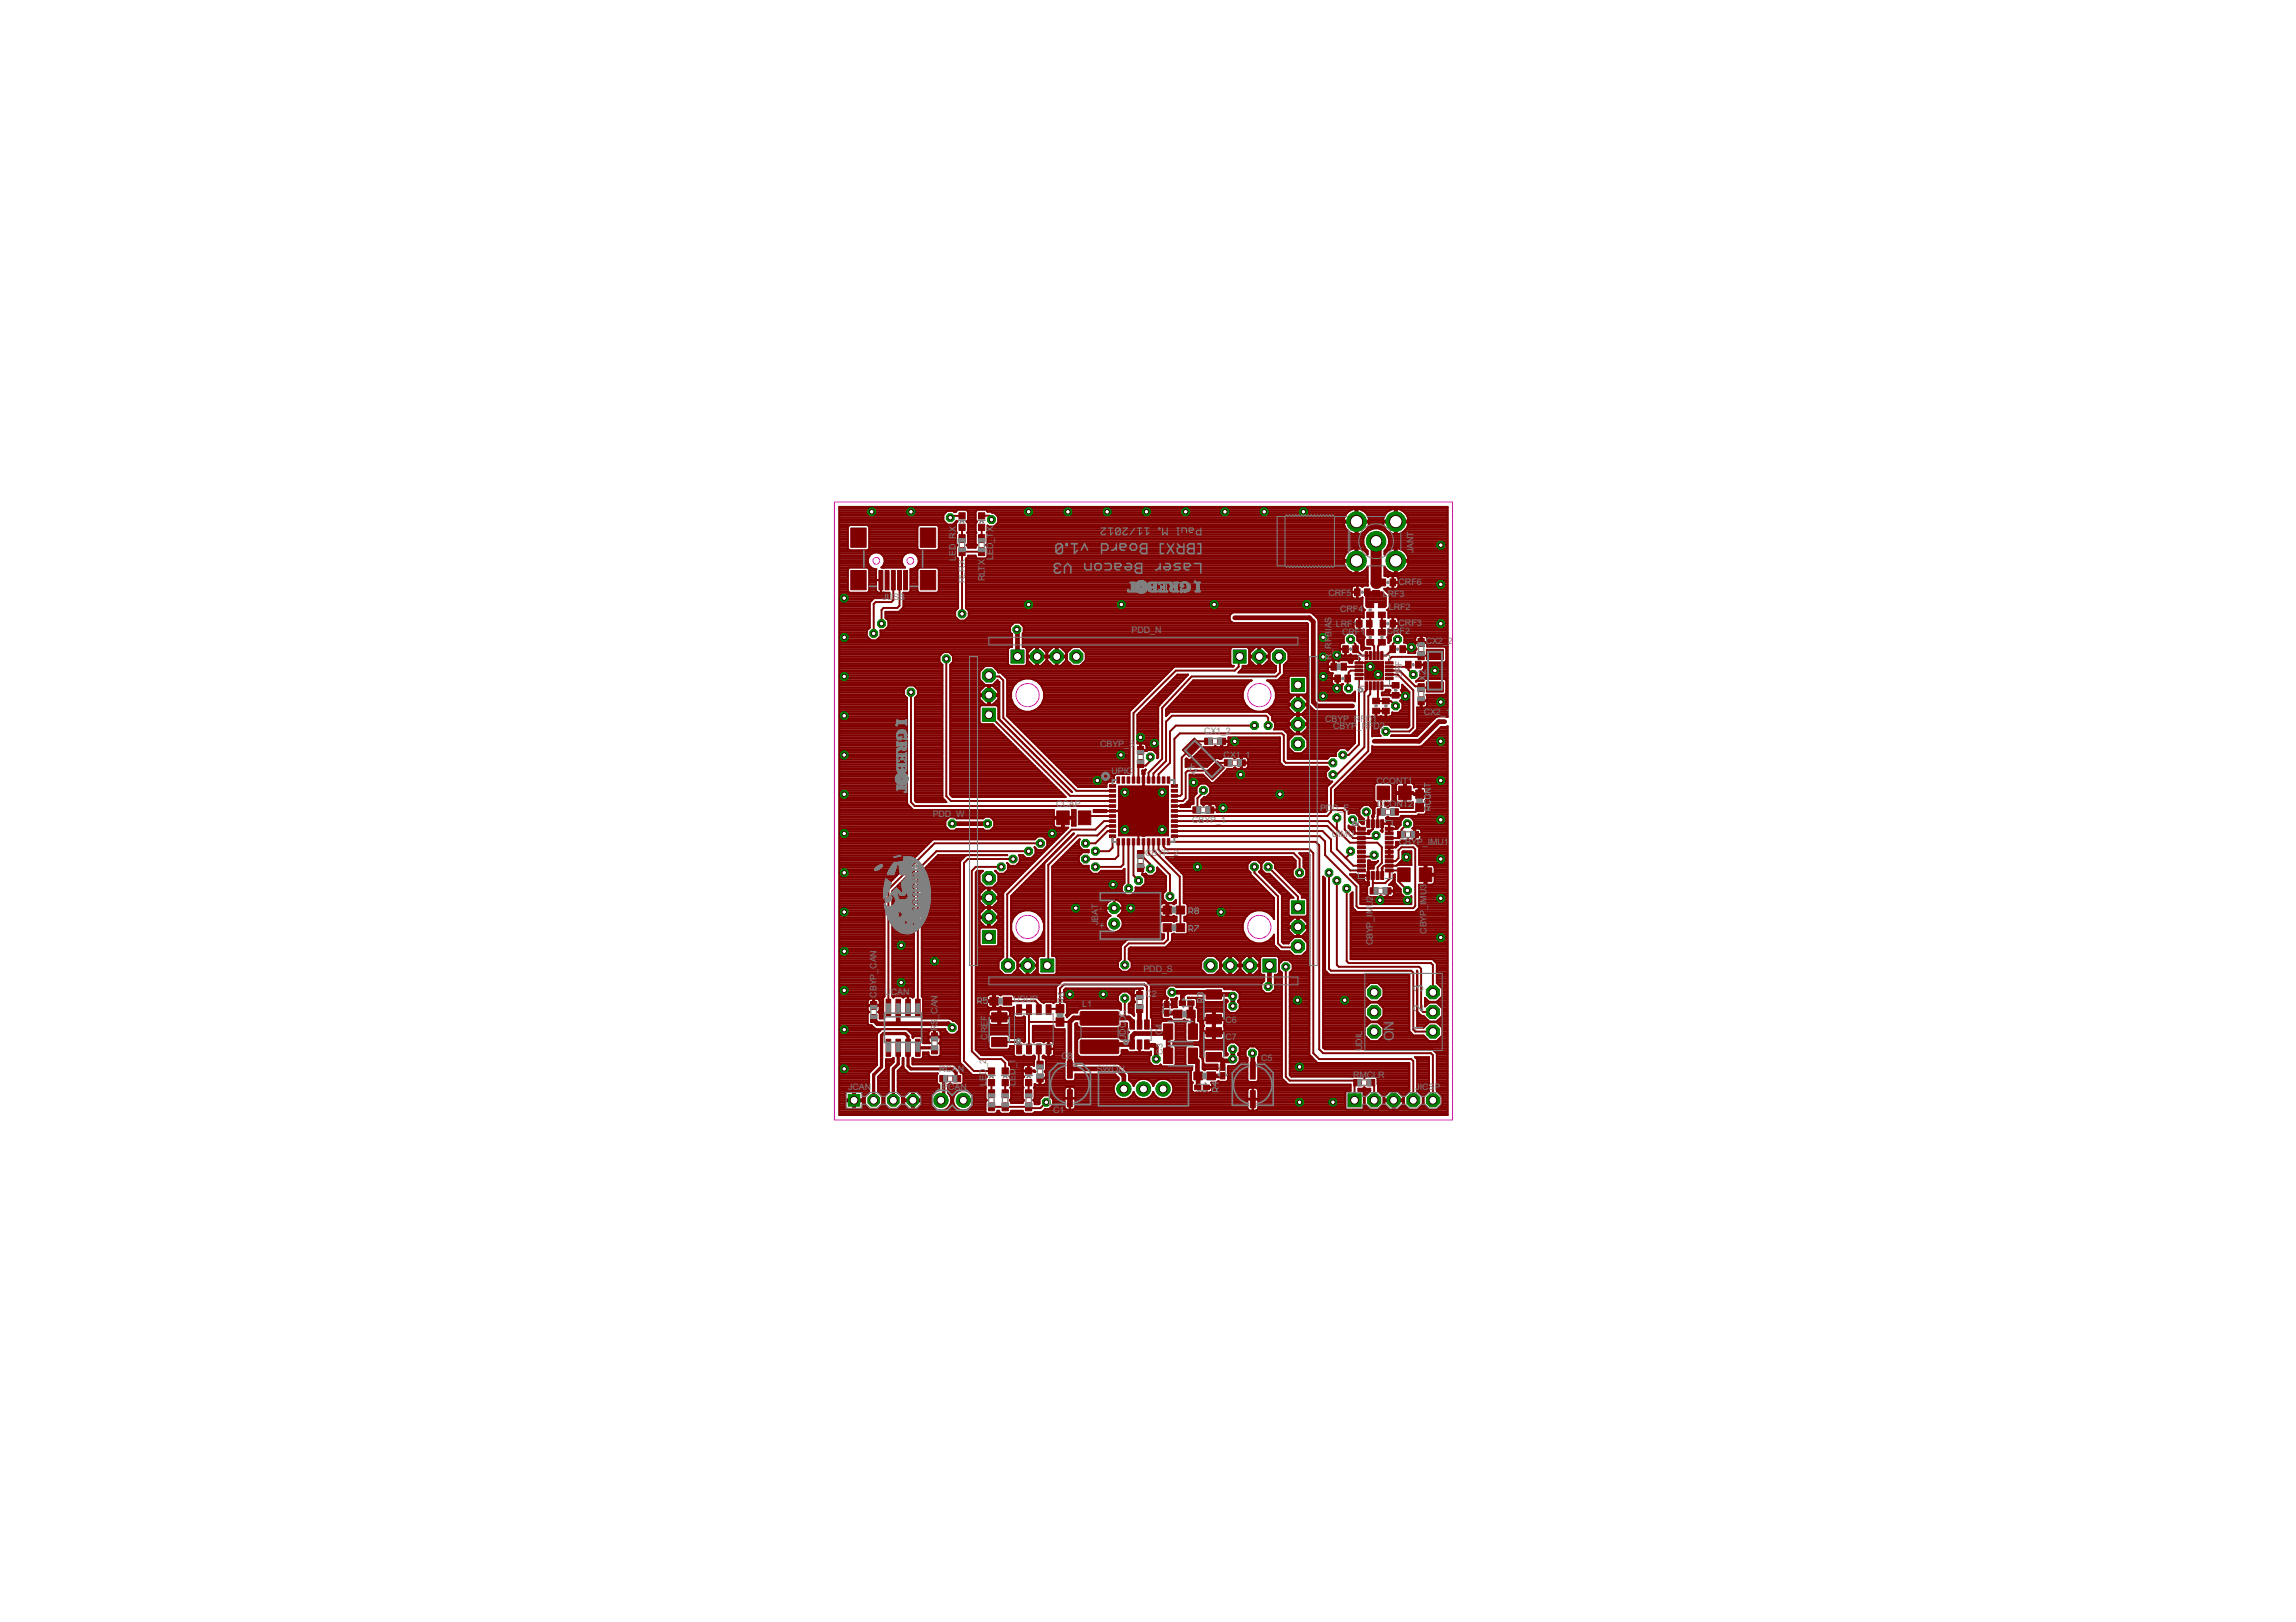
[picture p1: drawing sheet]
<svg xmlns="http://www.w3.org/2000/svg" width="297mm" height="210mm" viewBox="0 0 297 210" stroke-linecap="round" stroke-linejoin="round" font-family="sans-serif">
<defs><g id="words">
<g font-size="2" fill="#808080">
<text x="184.1" y="131" transform="rotate(-90 184.1 131)">2</text>
<text x="184.1" y="128.4" transform="rotate(-90 184.1 128.4)">3</text>
<text x="180.3" y="134.8" transform="rotate(-90 180.3 134.8)">O</text>
<text x="180.3" y="133.4" transform="rotate(-90 180.3 133.4)">N</text>
<text x="184.1" y="133.5" transform="rotate(-90 184.1 133.5)">1</text>
</g>
<g font-size="1.3" fill="#808080">
<text x="123.7" y="71.9" transform="rotate(-90 123.7 71.9)">E</text>
<text x="123.7" y="71.2" transform="rotate(-90 123.7 71.2)">D</text>
<text x="123.7" y="70.3" transform="rotate(-90 123.7 70.3)">_</text>
<text x="123.7" y="69.7" transform="rotate(-90 123.7 69.7)">R</text>
<text x="123.7" y="68.9" transform="rotate(-90 123.7 68.9)">X</text>
<text x="128.5" y="71.8" transform="rotate(-90 128.5 71.8)">E</text>
<text x="128.5" y="71" transform="rotate(-90 128.5 71)">D</text>
<text x="128.5" y="70.2" transform="rotate(-90 128.5 70.2)">_</text>
<text x="128.5" y="69.6" transform="rotate(-90 128.5 69.6)">T</text>
<text x="128.5" y="68.9" transform="rotate(-90 128.5 68.9)">X</text>
<text x="182.9" y="71.6" transform="rotate(-90 182.9 71.6)">J</text>
<text x="182.9" y="71" transform="rotate(-90 182.9 71)">A</text>
<text x="182.9" y="70.3" transform="rotate(-90 182.9 70.3)">N</text>
<text x="182.9" y="69.5" transform="rotate(-90 182.9 69.5)">T</text>
<text x="114.2" y="77.7">JUSB</text>
<text x="123.7" y="72.6" transform="rotate(-90 123.7 72.6)">L</text>
<text x="124.9" y="75.4" transform="rotate(-90 124.9 75.4)">RLRX</text>
<text x="127.4" y="75.2" transform="rotate(-90 127.4 75.2)">R</text>
<text x="127.4" y="74.4" transform="rotate(-90 127.4 74.4)">L</text>
<text x="127.4" y="73.9" transform="rotate(-90 127.4 73.9)">T</text>
<text x="127.4" y="73.2" transform="rotate(-90 127.4 73.2)">X</text>
<text x="128.5" y="72.4" transform="rotate(-90 128.5 72.4)">L</text>
<text x="171.9" y="77.1">CRF5</text>
<text x="178.9" y="77.2">LRF3</text>
<text x="180.9" y="75.7">CRF6</text>
<text x="146.4" y="81.9">PDD_N</text>
<text x="172.2" y="83.9" transform="rotate(-90 172.2 83.9)">R</text>
<text x="172.2" y="83.1" transform="rotate(-90 172.2 83.1)">F</text>
<text x="172.2" y="82.4" transform="rotate(-90 172.2 82.4)">B</text>
<text x="172.2" y="81.7" transform="rotate(-90 172.2 81.7)">I</text>
<text x="172.2" y="81.3" transform="rotate(-90 172.2 81.3)">A</text>
<text x="172.2" y="80.6" transform="rotate(-90 172.2 80.6)">S</text>
<text x="172.8" y="81.2">LRF1</text>
<text x="173.4" y="79.2">CRF4</text>
<text x="173.6" y="82.2">CRF1</text>
<text x="179.4" y="82">CRF2</text>
<text x="179.7" y="79">LRF2</text>
<text x="180.9" y="81">CRF3</text>
<text x="184.5" y="83.4">CX2_</text>
<text x="187.3" y="83.4">2</text>
<text x="172.2" y="85.4" transform="rotate(-90 172.2 85.4)">R</text>
<text x="172.2" y="84.6" transform="rotate(-90 172.2 84.6)">_</text>
<text x="181.4" y="87.8" transform="rotate(-90 181.4 87.8)">UR</text>
<text x="181.4" y="86.1" transform="rotate(-90 181.4 86.1)">F</text>
<text x="155.8" y="95">CX1_2</text>
<text x="171.4" y="93.4">CBYP_R</text>
<text x="172.5" y="94.4">CBYP</text>
<text x="175.5" y="94.4">_RF</text>
<text x="176" y="93.4">F</text>
<text x="176.7" y="93.4">D1</text>
<text x="177.7" y="94.4">D2</text>
<text x="184.2" y="92.5">CX2_1</text>
<text x="142.3" y="96.6">CBYP_3</text>
<text x="143.8" y="100.2">UPIC</text>
<text x="158.3" y="98.1">CX1_1</text>
<text x="178.1" y="101.5">CCONT1</text>
<text x="120.7" y="105.7">PDD_W</text>
<text x="136.6" y="104.4">CCAP</text>
<text x="154.2" y="106.5">CBYP_1</text>
<text x="170.8" y="105">PDD_E</text>
<text x="178.1" y="104.4">C</text>
<text x="178.9" y="104.4">CONT2</text>
<text x="148.2" y="110.8">CBYP_2</text>
<text x="172.3" y="108.4">UIMU</text>
<text x="181" y="109.4">CBYP_IMU1</text>
<text x="142.1" y="119.7" transform="rotate(-90 142.1 119.7)">J</text>
<text x="142.1" y="119.1" transform="rotate(-90 142.1 119.1)">B</text>
<text x="142.1" y="118.4" transform="rotate(-90 142.1 118.4)">A</text>
<text x="142.1" y="117.7" transform="rotate(-90 142.1 117.7)">T</text>
<text x="142.7" y="117.8" transform="rotate(-90 142.7 117.8)">-</text>
<text x="177.6" y="119.3" transform="rotate(-90 177.6 119.3)">_</text>
<text x="177.6" y="118.6" transform="rotate(-90 177.6 118.6)">I</text>
<text x="177.6" y="118.3" transform="rotate(-90 177.6 118.3)">M</text>
<text x="177.6" y="117.4" transform="rotate(-90 177.6 117.4)">U</text>
<text x="177.6" y="116.5" transform="rotate(-90 177.6 116.5)">2</text>
<text x="184.5" y="119.3" transform="rotate(-90 184.5 119.3)">Y</text>
<text x="184.5" y="118.5" transform="rotate(-90 184.5 118.5)">P</text>
<text x="184.5" y="117.7" transform="rotate(-90 184.5 117.7)">_</text>
<text x="184.5" y="117.1" transform="rotate(-90 184.5 117.1)">I</text>
<text x="184.5" y="116.8" transform="rotate(-90 184.5 116.8)">M</text>
<text x="184.5" y="115.8" transform="rotate(-90 184.5 115.8)">U</text>
<text x="184.5" y="115" transform="rotate(-90 184.5 115)">3</text>
<text x="113.4" y="125.4" transform="rotate(-90 113.4 125.4)">C</text>
<text x="113.4" y="124.5" transform="rotate(-90 113.4 124.5)">A</text>
<text x="113.4" y="123.8" transform="rotate(-90 113.4 123.8)">N</text>
<text x="143" y="120" transform="rotate(-90 143 120)">+</text>
<text x="147.9" y="125.8">PDD_S</text>
<text x="177.6" y="122.4" transform="rotate(-90 177.6 122.4)">C</text>
<text x="177.6" y="121.5" transform="rotate(-90 177.6 121.5)">B</text>
<text x="177.6" y="120.8" transform="rotate(-90 177.6 120.8)">Y</text>
<text x="177.6" y="120" transform="rotate(-90 177.6 120)">P</text>
<text x="184.5" y="120.8" transform="rotate(-90 184.5 120.8)">C</text>
<text x="184.5" y="120" transform="rotate(-90 184.5 120)">B</text>
<text x="113.4" y="129.1" transform="rotate(-90 113.4 129.1)">C</text>
<text x="113.4" y="128.3" transform="rotate(-90 113.4 128.3)">B</text>
<text x="113.4" y="127.5" transform="rotate(-90 113.4 127.5)">Y</text>
<text x="113.4" y="126.8" transform="rotate(-90 113.4 126.8)">P</text>
<text x="113.4" y="126" transform="rotate(-90 113.4 126)">_</text>
<text x="114.4" y="128.8">U</text>
<text x="115.2" y="128.8">CAN</text>
<text x="121.3" y="131.2" transform="rotate(-90 121.3 131.2)">C</text>
<text x="121.3" y="130.4" transform="rotate(-90 121.3 130.4)">A</text>
<text x="121.3" y="129.6" transform="rotate(-90 121.3 129.6)">N</text>
<text x="131.1" y="129.6">USUP</text>
<text x="140" y="130.4">L1</text>
<text x="148.2" y="129">C</text>
<text x="149" y="129">2</text>
<text x="121.3" y="133.4" transform="rotate(-90 121.3 133.4)">RS_</text>
<text x="127.8" y="134.6" transform="rotate(-90 127.8 134.6)">C</text>
<text x="127.8" y="133.7" transform="rotate(-90 127.8 133.7)">R</text>
<text x="127.8" y="132.9" transform="rotate(-90 127.8 132.9)">EF</text>
<text x="131.4" y="137.6" transform="rotate(-90 131.4 137.6)">1</text>
<text x="137.3" y="137">C8</text>
<text x="145.7" y="134.7" transform="rotate(-90 145.7 134.7)">U</text>
<text x="145.7" y="133.9" transform="rotate(-90 145.7 133.9)">D</text>
<text x="145.7" y="133.1" transform="rotate(-90 145.7 133.1)">CDC</text>
<text x="150.3" y="134" transform="rotate(-90 150.3 134)">C4</text>
<text x="150.4" y="136.5" transform="rotate(-90 150.4 136.5)">C3</text>
<text x="158.5" y="132.4">C6</text>
<text x="158.5" y="134.6">C7</text>
<text x="163.2" y="137.3">C5</text>
<text x="176.2" y="136" transform="rotate(-90 176.2 136)">U</text>
<text x="176.2" y="135.2" transform="rotate(-90 176.2 135.2)">D</text>
<text x="176.2" y="134.4" transform="rotate(-90 176.2 134.4)">I</text>
<text x="176.2" y="134.1" transform="rotate(-90 176.2 134.1)">L</text>
<text x="109.7" y="141.1">JCAN</text>
<text x="121.3" y="141.1">JPCAN</text>
<text x="121.5" y="138.7">RCAN</text>
<text x="127.6" y="140.5" transform="rotate(-90 127.6 140.5)">LE</text>
<text x="127.6" y="139.1" transform="rotate(-90 127.6 139.1)">D</text>
<text x="127.6" y="138.3" transform="rotate(-90 127.6 138.3)">_2</text>
<text x="131.4" y="140.5" transform="rotate(-90 131.4 140.5)">LED_</text>
<text x="141.9" y="138.7">SWON</text>
<text x="175.1" y="139.5">RMCLR</text>
<text x="183.1" y="141.1">J</text>
<text x="183.7" y="141.1">ICS</text>
<text x="185.6" y="141.1">P</text>
<text x="136.2" y="144.1">C1</text>
</g>
</g></defs>
<g fill="#800000" stroke="#800000" stroke-width=".13">
<path d="M143.5 101.5h.8v.4h-.8z"/>
<path d="M143.5 102.2h.8v.3h-.8z"/>
<path d="M143.5 102.8h.8v.4h-.8z"/>
<path d="M143.5 103.5h.8v.3h-.8z"/>
<path d="M143.5 104.1h.8v.4h-.8z"/>
<path d="M143.5 104.8h.8v.3h-.8z"/>
<path d="M143.5 105.4h.8v.4h-.8z"/>
<path d="M143.5 106.1h.8v.3h-.8z"/>
<path d="M143.5 106.7h.8v.4h-.8z"/>
<path d="M143.5 107.4h.8v.3h-.8z"/>
<path d="M143.5 108h.8v.4h-.8z"/>
<path d="M144.5 108.5h.3v.8h-.3z"/>
<path d="M145.2 108.5h.3v.8h-.3z"/>
<path d="M145.8 108.5h.4v.8h-.4z"/>
<path d="M146.5 108.5h.3v.8h-.3z"/>
<path d="M147.1 108.5h.3v.8h-.3z"/>
<path d="M147.8 108.5h.3v.8h-.3z"/>
<path d="M148.4 108.5h.4v.8h-.4z"/>
<path d="M149.1 108.5h.3v.8h-.3z"/>
<path d="M149.7 108.5h.4v.8h-.4z"/>
<path d="M150.4 108.5h.3v.8h-.3z"/>
<path d="M151 108.5h.3v.8h-.3z"/>
<path d="M151.5 108h.8v.4h-.8z"/>
<path d="M151.5 107.4h.8v.3h-.8z"/>
<path d="M151.5 106.7h.8v.4h-.8z"/>
<path d="M151.5 106.1h.8v.3h-.8z"/>
<path d="M151.5 105.4h.8v.4h-.8z"/>
<path d="M151.5 104.8h.8v.3h-.8z"/>
<path d="M151.5 104.1h.8v.4h-.8z"/>
<path d="M151.5 103.5h.8v.3h-.8z"/>
<path d="M151.5 102.8h.8v.4h-.8z"/>
<path d="M151.5 102.2h.8v.3h-.8z"/>
<path d="M151.5 101.5h.8v.4h-.8z"/>
<path d="M151 100.5h.3v.8h-.3z"/>
<path d="M150.4 100.5h.3v.8h-.3z"/>
<path d="M149.7 100.5h.4v.8h-.4z"/>
<path d="M149.1 100.5h.3v.8h-.3z"/>
<path d="M148.4 100.5h.4v.8h-.4z"/>
<path d="M147.8 100.5h.3v.8h-.3z"/>
<path d="M147.1 100.5h.3v.8h-.3z"/>
<path d="M146.5 100.5h.3v.8h-.3z"/>
<path d="M145.8 100.5h.4v.8h-.4z"/>
<path d="M145.2 100.5h.3v.8h-.3z"/>
<path d="M144.5 100.5h.3v.8h-.3z"/>
<path d="M144.7 101.7h6.5v6.5h-6.5z"/>
<path d="M117.2 129.3h.6v2.2h-.6z"/>
<path d="M117.2 134.5h.6v2.2h-.6z"/>
<path d="M118.4 129.3h.6v2.2h-.6z"/>
<path d="M115.9 129.3h.6v2.2h-.6z"/>
<path d="M114.6 129.3h.6v2.2h-.6z"/>
<path d="M118.4 134.5h.6v2.2h-.6z"/>
<path d="M115.9 134.5h.6v2.2h-.6z"/>
<path d="M114.6 134.5h.6v2.2h-.6z"/>
<path d="M120.5 133.7h.8v1h-.8z"/>
<path d="M120.5 135.4h.8v1h-.8z"/>
<path d="M157.5 98.5l.9 .9-1.6 1.5-.9-.9z"/>
<path d="M153 97l1.5-1.5 .9 .9-1.5 1.6z"/>
<path d="M158.4 98.3h1v.8h-1z"/>
<path d="M160.1 98.3h1v.8h-1z"/>
<path d="M155.9 95.5h1v.8h-1z"/>
<path d="M157.5 95.5h1.1v.8h-1.1z"/>
<path d="M126.6 66.4h.8v.8h-.8z"/>
<path d="M126.6 67.8h.8v.8h-.8z"/>
<path d="M124.1 66.4h.8v.8h-.8z"/>
<path d="M124.1 67.8h.8v.8h-.8z"/>
<path d="M126.6 70.9h.8v1h-.8z"/>
<path d="M126.6 69.2h.8v1h-.8z"/>
<path d="M154.3 104.4h1v.8h-1z"/>
<path d="M156 104.4h1v.8h-1z"/>
<path d="M147.2 110.1h.8v1h-.8z"/>
<path d="M147.2 111.8h.8v1h-.8z"/>
<path d="M147.2 98.3h.8v1h-.8z"/>
<path d="M147.2 96.6h.8v1h-.8z"/>
<path d="M139.5 104.9h1.6v1.8h-1.6z"/>
<path d="M136.7 104.9h1.6v1.8h-1.6z"/>
<path d="M112.6 131.3h.8v1h-.8z"/>
<path d="M112.6 129.6h.8v1h-.8z"/>
<path d="M124.1 70.9h.8v1h-.8z"/>
<path d="M124.1 69.2h.8v1h-.8z"/>
<path d="M129.6 142.7h.9v1h-.9z"/>
<path d="M129.6 141h.9v1h-.9z"/>
<path d="M129.6 138.2h.9v.8h-.9z"/>
<path d="M129.6 139.7h.9v.8h-.9z"/>
<path d="M115.3 73.8h.5v2.5h-.5z"/>
<path d="M116.1 73.8h.5v2.5h-.5z"/>
<path d="M113.7 73.8h.5v2.5h-.5z"/>
<path d="M114.5 73.8h.5v2.5h-.5z"/>
<path d="M110.1 68.3h2v2.5h-2z"/>
<path d="M119.1 68.3h2v2.5h-2z"/>
<path d="M110.1 73.8h2v2.5h-2z"/>
<path d="M119.1 73.8h2v2.5h-2z"/>
<path d="M116.9 73.8h.5v2.5h-.5z"/>
<path d="M176.8 139.7h1.1v.8h-1.1z"/>
<path d="M175.1 139.7h1v.8h-1z"/>
<path d="M127.9 142.7h.8v1h-.8z"/>
<path d="M127.9 141h.8v1h-.8z"/>
<path d="M127.9 138.2h.8v.8h-.8z"/>
<path d="M127.9 139.7h.8v.8h-.8z"/>
<path d="M176.6 84.3h.3v1h-.3z"/>
<path d="M177.1 84.3h.3v1h-.3z"/>
<path d="M177.6 84.3h.3v1h-.3z"/>
<path d="M178.1 84.3h.3v1h-.3z"/>
<path d="M178.6 84.3h.3v1h-.3z"/>
<path d="M176.6 88.2h.3v1.1h-.3z"/>
<path d="M177.1 88.2h.3v1.1h-.3z"/>
<path d="M177.6 88.2h.3v1.1h-.3z"/>
<path d="M178.1 88.2h.3v1.1h-.3z"/>
<path d="M178.6 88.2h.3v1.1h-.3z"/>
<path d="M175.3 87.7h1v.2h-1z"/>
<path d="M175.3 87.1h1v.3h-1z"/>
<path d="M175.3 86.6h1v.3h-1z"/>
<path d="M175.3 86.1h1v.3h-1z"/>
<path d="M175.3 85.6h1v.3h-1z"/>
<path d="M179.2 87.7h1v.2h-1z"/>
<path d="M179.2 87.1h1v.3h-1z"/>
<path d="M179.2 86.6h1v.3h-1z"/>
<path d="M179.2 86.1h1v.3h-1z"/>
<path d="M179.2 85.6h1v.3h-1z"/>
<path d="M176.6 85.6h2.4v2.4h-2.4z"/>
<path d="M184.5 88.2h2.2v1.4h-2.2z"/>
<path d="M184.5 84h2.2v1.3h-2.2z"/>
<path d="M183.5 88.5h.8v1h-.8z"/>
<path d="M183.5 90.2h.8v1h-.8z"/>
<path d="M183.5 84.3h.8v1.1h-.8z"/>
<path d="M183.5 82.6h.8v1.1h-.8z"/>
<path d="M173.5 85.8h.7v.9h-.7z"/>
<path d="M172.2 85.8h.7v.9h-.7z"/>
<path d="M180.1 89.6h.9v.7h-.9z"/>
<path d="M180.1 88.3h.9v.7h-.9z"/>
<path d="M181.1 83.6h.7v.9h-.7z"/>
<path d="M179.8 83.6h.7v.9h-.7z"/>
<path d="M173.7 83.6h.7v.9h-.7z"/>
<path d="M175 83.6h.7v.9h-.7z"/>
<path d="M172.7 87.4h.7v.8h-.7z"/>
<path d="M174 87.4h.7v.8h-.7z"/>
<path d="M183.1 85.6h.8v.9h-.8z"/>
<path d="M181.8 85.6h.8v.9h-.8z"/>
<path d="M176.8 82.8h.9v.7h-.9z"/>
<path d="M176.8 81.5h.9v.7h-.9z"/>
<path d="M175.5 80.3h.7v.9h-.7z"/>
<path d="M176.8 80.3h.7v.9h-.7z"/>
<path d="M178.3 82.8h.9v.7h-.9z"/>
<path d="M178.3 81.5h.9v.7h-.9z"/>
<path d="M179.8 80.3h.8v.9h-.8z"/>
<path d="M178.5 80.3h.8v.9h-.8z"/>
<path d="M178.3 79.2h.9v.7h-.9z"/>
<path d="M178.3 77.9h.9v.7h-.9z"/>
<path d="M176.8 77.9h.9v.7h-.9z"/>
<path d="M176.8 79.2h.9v.7h-.9z"/>
<path d="M175.2 76.2h.8v.9h-.8z"/>
<path d="M176.5 76.2h.7v.9h-.7z"/>
<path d="M177.6 76.4h.9v.7h-.9z"/>
<path d="M177.6 75.1h.9v.7h-.9z"/>
<path d="M179.8 74.9h.8v.9h-.8z"/>
<path d="M178.5 74.9h.8v.9h-.8z"/>
<path d="M177.6 91.7h.9v.7h-.9z"/>
<path d="M177.6 90.4h.9v.7h-.9z"/>
<path d="M178.8 91.7h.9v.7h-.9z"/>
<path d="M178.8 90.4h.9v.7h-.9z"/>
<path d="M123.3 139.2h1v.8h-1z"/>
<path d="M121.6 139.2h1v.8h-1z"/>
<path d="M146.2 132h.6v1.2h-.6z"/>
<path d="M147.1 132h.6v1.2h-.6z"/>
<path d="M148.1 132h.6v1.2h-.6z"/>
<path d="M146.2 134.6h.6v1.2h-.6z"/>
<path d="M147.1 134.6h.6v1.2h-.6z"/>
<path d="M148.1 134.6h.6v1.2h-.6z"/>
<path d="M152.6 129.5h.8v.6h-.8z"/>
<path d="M153.7 129.5h.8v.6h-.8z"/>
<path d="M138.1 141h.6v2.2h-.6z"/>
<path d="M138.1 137.3h.6v2.2h-.6z"/>
<path d="M147 130h.8v1h-.8z"/>
<path d="M147 128.3h.8v1h-.8z"/>
<path d="M150.5 135.6h1.2v2h-1.2z"/>
<path d="M153.7 135.6h1.2v2h-1.2z"/>
<path d="M150.5 132.5h1.2v2h-1.2z"/>
<path d="M153.7 132.5h1.2v2h-1.2z"/>
<path d="M156 128.1h2v1.2h-2z"/>
<path d="M156 131.3h2v1.2h-2z"/>
<path d="M156 136.2h2v1.2h-2z"/>
<path d="M156 133h2v1.2h-2z"/>
<path d="M151.8 130.7h1.1v1h-1.1z"/>
<path d="M153.5 130.7h1.1v1h-1.1z"/>
<path d="M150.6 130.7h.6v.8h-.6z"/>
<path d="M150.6 129.6h.6v.8h-.6z"/>
<path d="M155.7 140.4h.8v.6h-.8z"/>
<path d="M154.6 140.4h.8v.6h-.8z"/>
<path d="M156.1 138.7h1.1v1h-1.1z"/>
<path d="M154.5 138.7h1.1v1h-1.1z"/>
<path d="M157.9 138.8h.6v.8h-.6z"/>
<path d="M157.9 137.7h.6v.8h-.6z"/>
<path d="M131.5 130h.7v1.3h-.7z"/>
<path d="M132.8 130h.6v1.3h-.6z"/>
<path d="M134.1 130h.6v1.3h-.6z"/>
<path d="M135.3 130h.7v1.3h-.7z"/>
<path d="M135.3 135.1h.7v1.3h-.7z"/>
<path d="M134.1 135.1h.6v1.3h-.6z"/>
<path d="M132.8 135.1h.6v1.3h-.6z"/>
<path d="M131.5 135.1h.7v1.3h-.7z"/>
<path d="M128.1 129.1h1.1v1h-1.1z"/>
<path d="M129.8 129.1h1.1v1h-1.1z"/>
<path d="M134.2 137.3h.8v1h-.8z"/>
<path d="M134.2 139h.8v1h-.8z"/>
<path d="M136.6 131.7h1v1.1h-1z"/>
<path d="M136.6 130h1v1.1h-1z"/>
<path d="M175.6 110h1v.4h-1z"/>
<path d="M175.6 109.5h1v.3h-1z"/>
<path d="M175.6 110.7h1v.3h-1z"/>
<path d="M175.6 111.3h1v.3h-1z"/>
<path d="M175.6 111.8h1v.4h-1z"/>
<path d="M175.6 112.5h1v.3h-1z"/>
<path d="M175.6 108.9h1v.3h-1z"/>
<path d="M175.6 108.3h1v.3h-1z"/>
<path d="M175.6 107.7h1v.3h-1z"/>
<path d="M175.6 107.1h1v.3h-1z"/>
<path d="M179.2 110h1v.4h-1z"/>
<path d="M179.2 109.5h1v.3h-1z"/>
<path d="M179.2 110.7h1v.3h-1z"/>
<path d="M179.2 111.3h1v.3h-1z"/>
<path d="M179.2 111.8h1v.4h-1z"/>
<path d="M179.2 112.5h1v.3h-1z"/>
<path d="M179.2 108.9h1v.3h-1z"/>
<path d="M179.2 108.3h1v.3h-1z"/>
<path d="M179.2 107.7h1v.3h-1z"/>
<path d="M179.2 107.1h1v.3h-1z"/>
<path d="M177.4 112.8h.4v1h-.4z"/>
<path d="M176.8 112.8h.4v1h-.4z"/>
<path d="M178 112.8h.4v1h-.4z"/>
<path d="M178.6 112.8h.4v1h-.4z"/>
<path d="M177.4 106.1h.4v1h-.4z"/>
<path d="M176.8 106.1h.4v1h-.4z"/>
<path d="M178 106.1h.4v1h-.4z"/>
<path d="M178.6 106.1h.4v1h-.4z"/>
<path d="M178.2 101.7h1.6v1.8h-1.6z"/>
<path d="M181 101.7h1.6v1.8h-1.6z"/>
<path d="M183.2 102.2h1v1.1h-1z"/>
<path d="M183.2 103.9h1v1.1h-1z"/>
<path d="M180.8 107.6h1v.8h-1z"/>
<path d="M182.5 107.6h1v.8h-1z"/>
<path d="M177.2 114.9h1.1v.8h-1.1z"/>
<path d="M178.9 114.9h1.1v.8h-1.1z"/>
<path d="M161.8 141.1h.6v2.2h-.6z"/>
<path d="M161.8 137.4h.6v2.2h-.6z"/>
<path d="M180.8 112.3h1.6v1.8h-1.6z"/>
<path d="M183.6 112.3h1.6v1.8h-1.6z"/>
<path d="M150.5 119.5h1.1v1.1h-1.1z"/>
<path d="M152.2 119.5h1.1v1.1h-1.1z"/>
<path d="M150.5 117.3h1.1v1h-1.1z"/>
<path d="M152.2 117.3h1.1v1h-1.1z"/>
<path d="M128.3 131.1h2v1.1h-2z"/>
<path d="M128.3 134.3h2v1.1h-2z"/>
<path d="M178.2 104.7h1v.8h-1z"/>
<path d="M179.9 104.7h1v.8h-1z"/>
<path d="M132.7 142.7h.8v1h-.8z"/>
<path d="M132.7 141h.8v1h-.8z"/>
<path d="M132.7 138.2h.8v.8h-.8z"/>
<path d="M132.7 139.7h.8v.8h-.8z"/>
</g>
<g fill="#800000" stroke="#800000" stroke-width=".13">
<path d="M139.8 130.9h4.8l.1 .2v1.4l-.1 .2h-4.7l-.2-.2z" fill-rule="evenodd"/>
<path d="M139.8 134.6h4.8l.1 .2v1.4l-.1 .2h-4.7l-.2-.2z" fill-rule="evenodd"/>
</g>
<g fill="none" stroke="#800000" stroke-width=".25">
<path d="M108.6 79.8h3.9M108.6 74.5h1.1M108.6 76.7h6.5v.7h-6.5M108.6 79.2h3.9M108.6 67.6h13.7M108.6 79.6h3.9M108.6 79.4h3.9M108.6 79h3.9M108.6 78.7h3.9M108.6 78.5h3.9M108.6 78.3h3.9M108.6 78.1h3.9"/>
<path d="M108.6 77.9h4M108.6 77.6h4.2M108.6 77.2h6.5M108.6 77h6.5M108.6 76.5h1.1M108.6 76.3h1.1M108.6 76.1h1.1M108.6 75.8h1.1M108.6 75.6h1.1M108.6 75.4h1.1M108.6 75.2h1.1M108.6 75h1.1"/>
<path d="M108.6 74.7h1.1M108.6 74.3h1.1M108.6 74.1h1.1M108.6 73.9h1.1M108.6 73.6h1.1M108.6 73.4h4.1M108.6 73.2h3.8M108.6 73h3.8M108.6 72.7h3.7M108.6 72.5h3.7M108.6 72.3h3.7M108.6 72.1h3.8"/>
<path d="M108.6 71.9h4M108.6 71.6h4.2M108.6 71.4h15.1M108.6 71.2h1.3M108.6 71h1.1M108.6 70.7h1.1M108.6 70.5h1.1M108.6 70.3h1.1M108.6 70.1h1.1M108.6 69.8h1.1M108.6 69.6h1.1M108.6 69.4h1.1"/>
<path d="M108.6 69.2h1.1M108.6 69h1.1M108.6 68.7h1.1M108.6 68.5h1.1M108.6 68.3h1.1M108.6 68.1h1.2M108.6 67.9h13.9M108.6 67.4h13.5M108.6 67.2h13.4M108.6 67h13.4M108.6 66.7h13.4M108.6 66.5h13.6"/>
<path d="M108.6 66.3h13.8M108.6 66.1h15.2M108.6 65.8h78.7M108.6 65.6h78.7M109.7 68.2l.2-.3h2.3l.3 .3v2.8l-.3 .2h-2.3l-.2-.2zM109.9 76.7l-.2-.2v-2.8l.2-.3h2.3l.3 .3v2.8l-.3 .2M112.2 71.2h6.7M112.4 68.1h6.4M112.4 76.5h1M112.4 73.6h.7M112.5 74.5h.8M112.5 76.3h.8"/>
<path d="M112.5 76.1h.8M112.5 75.8h.8M112.5 75.6h.8M112.5 75.4h.8M112.5 75.2h.8M112.5 75h.8M112.5 74.7h.8M112.5 74.3h.8M112.5 74.1h.8M112.5 73.9h.8M112.5 71h6.2M112.5 70.7h6.2"/>
<path d="M112.5 70.5h6.2M112.5 70.3h6.2M112.5 70.1h6.2M112.5 69.8h6.2M112.5 69.6h6.2M112.5 69.4h6.2M112.5 69.2h6.2M112.5 69h6.2M112.5 68.7h6.2M112.5 68.5h6.2M112.5 68.3h6.2M113.1 77.4l-.6 .6v3.2l-.4 .4v.7l.6 .5h.7l.5-.5v-.7h.5l.5-.5v-.8l-.3-.3v-.8h9"/>
<path d="M113.3 75.1h.7v1.6M113.9 71.6h3.3M114 76.5h.1M114 76.3h.1M114 76.1h.1M114 75.8h.1M114 75.6h.1M114 75.4h.1M114 75.2h.1M114.1 73.4h3M114.2 71.9h2.8M114.3 76.7h.1"/>
<path d="M114.3 73.2h2.5M114.3 72.1h2.5M114.4 73h2.4M114.4 72.3h2.3M114.4 72.7h2.3M114.4 72.5h2.3M114.6 79.8h9M114.6 79.6h9M114.6 79.4h9M115.6 75.1v2.6l-.3 .2h-2l-.3 .3v3.8M116.4 75.1v3.3l-.3 .3h-1.8l-.3 .2v1.8M116.5 79h7.2"/>
<path d="M116.7 78.7h7.2M116.9 77.4h7.1M116.9 78.5h7.1M116.9 78.3h7.1M116.9 78.1h7.1M116.9 77.9h7.1M116.9 77.6h7.1M116.9 77.2h7.1M116.9 77h7.1M117.8 76.5h.9M117.8 74.5h.9M117.8 73.7v2.8l-.2 .2"/>
<path d="M117.8 73.7h.1M117.8 73.7a1.11 1.11 0 0 0 1-1.5 1.11 1.11 0 0 0-1.7-.5 1.11 1.11 0 0 0 0 1.7h-3.1a1.09 1.09 0 0 0 0-1.7 1.09 1.09 0 0 0-1.7 .5 1.09 1.09 0 0 0 1.1 1.5l-.1 2.7 .2 .2 .2 .1M117.8 76.3h.9M117.8 76.1h.9M117.8 75.8h.9M117.8 75.6h.9M117.8 75.4h.9M117.8 75.2h.9M117.8 75h.9M117.8 74.7h.9M117.8 74.3h.9M117.8 74.1h.9"/>
<path d="M117.8 73.9h.9M118.1 73.6h.6M118.3 71.6h5.4M118.5 73.4h5.5M118.6 71.9h5.1M118.7 68.2l.2-.3h2.3l.3 .3v2.8l-.3 .2h-2.3l-.2-.2zM118.7 73.2h5.3M118.7 72.1h5M118.8 73h5.2M118.8 72.3h5.2M118.9 72.7h5.1M118.9 72.5h5.1"/>
<path d="M118.9 76.7l-.2-.2v-2.8l.2-.3h2.3l.3 .3v2.8l-.3 .2M121.2 71.2h2.5M121.3 68.1h2.4M121.4 76.5h2.6M121.4 73.6h2.6M121.5 74.5h2.5M121.5 76.3h2.5M121.5 76.1h2.5M121.5 75.8h2.5M121.5 75.6h2.5M121.5 75.4h2.5M121.5 75.2h2.5"/>
<path d="M121.5 75h2.5M121.5 74.7h2.5M121.5 74.3h2.5M121.5 74.1h2.5M121.5 73.9h2.5M121.5 71h2.2M121.5 70.7h2.2M121.5 70.5h2.3M121.5 70.3h2.2M121.5 70.1h2.2M121.5 69.8h2.2M121.5 69.6h2.2"/>
<path d="M121.5 69.4h2.2M121.5 69.2h2.2M121.5 69h2.2M121.5 68.7h2.2M121.5 68.5h2.2M121.5 68.3h2.2M123.3 67.9h.4M123.5 67.6h.2M123.7 70.7v1.4l.3 .2v6.4l-.4 .4v.7l.5 .5h.7l.5-.5v-.7l-.3-.4v-6.4l.2-.2M123.8 67.4l-.5 .5h-.7l-.6-.5v-.8l.6-.5h.7l.1 .2h.3l.2-.3h1.1l.2 .2v1.1l-.2 .2 .2 .2v1.1l-.1 .1 .1 .1v1.4l-.2 .1 .2 .2M123.8 67.4l.1 .1-.2 .2v1.1l.1 .1-.1 .1v1.4l.2 .1-.2 .2M123.8 67.4h.1"/>
<path d="M124 76.7h-7.1v1.9l-.6 .6M124.5 66.8h-1.3l-.3 .2M125 74.5h51.9M125 76.7h49.9M125 77.4h50M125 78.5h51.3M125 78.3h51.3M125 78.1h51.3M125 77.9h51.3M125 77.6h51.3M125 77.2h49.9M125 77h49.9"/>
<path d="M125 76.5h49.9M125 76.3h49.9M125 76.1h49.9M125 75.8h50.1M125 75.6h51.9M125 75.4h51.9M125 75.2h51.9M125 75h51.9M125 74.7h51.9M125 74.3h51.9M125 74.1h49.8M125 73.9h49.4"/>
<path d="M125 73.6h49.2M125 73.4h49.1M125 73.2h48.9M125 73h48.9M125 72.7h48.8M125 72.5h50.4M125 72.3h48.9M125 78.7h51.4M125.1 70.5h1.3M125.1 66.1h1.2M125.1 67.4h1.2M125.2 69h1.1"/>
<path d="M125.2 67.6h1.1M125.2 79h51.3M125.2 72.1h1M125.2 72.1v-.2h1v.2l.2 .2h1.2l.2-.2M125.2 70.7v.2h1v-.2M125.2 70.7h1M125.2 70.3h1M125.2 70.1h1M125.2 69.8h1M125.2 69.6h1M125.2 69.4h1M125.2 69.2h1"/>
<path d="M125.2 68.7h1M125.2 68.5h1M125.2 68.3h1M125.2 68.1h1M125.2 67.9h1M125.2 67.2h1M125.2 67h1M125.2 66.7h1M125.2 66.5h1M125.2 66.3h1M125.3 79.8h33.8M125.3 79.2h51.1"/>
<path d="M125.3 79.6h33.8M125.3 79.4h34M126.2 70.7l.2-.2-.2-.1v-1.4l.1-.1-.1-.1v-1.1l.2-.2-.2-.2v-1.1l.2-.2h1.2l.2 .2h.4l.2 .2h.2l.5 .5v.7l-.5 .5h-.7l-.1-.1v.8l-.1 .1 .1 .1v1.4l-.2 .1 .2 .2M127 66.8l1-.1 .3 .3v.2M127 71.4h-2.5v8M127.6 70.5h48.8M127.7 66.1h46.9M127.7 69h47M127.8 70.7v1.4M127.8 72.1h46.1M127.8 71.9h46.2M127.8 71.6h46.3"/>
<path d="M127.8 71.4h46.5M127.8 71.2h46.8M127.8 71h47.3M127.8 70.7h48.7M127.8 70.3h48.6M127.8 70.1h48.6M127.8 69.8h48.6M127.8 69.6h48.6M127.8 69.4h48.7M127.8 69.2h48.8M127.8 68.7h46.6M127.8 68.5h46.4"/>
<path d="M127.8 68.3h46.3M127.8 68.1h.1M128.3 66.3h46M128.7 68.1h45.2M128.8 66.5h45.4M128.9 67.9h45M129 66.7h45M129.1 67.6h58.2M129.1 67.4h46.3M129.1 67.2h44.8M129.1 67h44.8M169.8 79.4h6.6"/>
<path d="M170.1 79.6h6.3M170.3 79.8h6.1M173.8 67.6l.2 .6 .4 .5M173.9 67.2l-.1 .2h3.3v-.2M173.9 67a1.6 1.6 0 0 1 1.5-1.2v3.4l-.6-.2-.4-.3M173.9 67v.2M175.4 74.1h.2M175.4 73.9h.2M175.4 73.6h.2M175.4 73.4h.2M175.4 73.2h.2M175.4 73h.2"/>
<path d="M175.4 72.7h.2M175.4 72.3h.2M175.4 72.1h.2M175.4 71.9h.2M175.4 71.6h.2M175.4 71.4h.2M175.4 71.2h.2M175.4 71h.2M175.4 69h.2M175.4 68.7h.2M175.4 68.5h.2M175.4 68.3h.2"/>
<path d="M175.4 68.1h.2M175.4 67.9h.2M175.4 67.2h.2M175.4 67h.2M175.4 66.7h.2M175.4 66.5h.2M175.4 66.3h.2M175.4 66.1h.2M175.5 79.9l-.3 .2M175.6 76.7h.1M175.6 77.4h.1M175.6 77.2h.1"/>
<path d="M175.6 77h.1M175.6 76.5h.1M175.6 76.3h.1M175.6 76.1h.1M175.6 75.8h.1M175.6 67.4h4.8M175.8 79.9v1.6h-.5l-.2-.3M175.8 71l-.2-.1v1.6h-1.8a1.63 1.63 0 0 1 1.6-1.6v3.3a1.63 1.63 0 0 1-1.6-1.5h1.8v1.5l.6-.1M175.8 71l.6 .2 .5 .6v-.5l-.3-.3M175.8 71h.8M175.9 79.9v.7h-.8l.1-.5M176.1 75.8h.2"/>
<path d="M176.2 77.4h.1M176.2 74.1h.7M176.2 74.1l.4-.3 .3-.4 .1 2.4h-.6l-.1 .1-.3-.1h-.4v.8h-.7v-.5l.1-.2 .6-.1v1.7l-.5-.1-.2-.3v-.4h.7v.8h.4l.3-.2M176.3 77.3h.1M176.3 77.3v1.3l.3 .3M176.3 69h.5M176.3 66.1h3.4M176.4 71.2h.4M176.5 73.9h.4M176.6 78.9h.1M176.6 78.9l-.2 .2v.8h-.1M176.6 68.7h.4"/>
<path d="M176.6 66.3h2.8M176.6 71a1.68 1.68 0 0 1 1.4-2.6 1.68 1.68 0 0 1 1.4 2.6M176.7 71.4h.2M176.8 77.4h2.5M176.8 78.3h.7M176.8 78.1h.7M176.8 77.9h2.5M176.8 77.6h2.5M176.8 77.2h2.5M176.8 73.6h.1M176.8 68.5h.6M176.8 66.5h2.4"/>
<path d="M176.8 71.6h.1M176.9 76.6h1.9l.5 .6v1.2h-.8v-.5h-1v.5h-.7v-1.2l.5-.6M176.9 73.4h.1M176.9 77h2.2M176.9 68.3h2.2M177 66.7h2.1M177 68.1h2M177.1 67a1.67 1.67 0 0 0-1.5-1.2v3.4l.4-.1 .6-.4M177.1 67v.2M177.1 67h1.9M177.1 67.9h1.8M177.1 67.2h1.8"/>
<path d="M177.1 67.6l-.1 .6-.4 .5M177.2 76.7h1.7M177.3 79.6v1l-.2 .1 .2 .1v1M178 76.6v.3M178.5 78.3h.8M178.5 78.1h.8M178.7 68.5h.6M178.8 79.6v1l.1 .1-.1 .1v1M178.9 67.6l.2 .6 .4 .5M178.9 67.2v.2h3.3v-.2M179 67a1.6 1.6 0 0 1 1.4-1.2v3.4l-.6-.2-.3-.3M179 67l-.1 .2"/>
<path d="M179.1 68.7h.4M179.1 74.3h8.2M179.1 74.1h.8M179.1 73.9h.4M179.1 73.6h.2M179.1 73.4h.1M179.1 71.6h.1M179.1 71.4h.3M179.2 76.3h8.1M179.2 71.6l.4-.4 .8-.3v1.6h1.8l-.1-.4M179.2 71.2h.5M179.3 69h.5"/>
<path d="M179.4 76.5h7.9M179.4 74.5l.1 .2 .3-.2M179.4 71l-.3 .3v.5l.1-.2M179.4 71h.8M179.5 69.2h7.8M179.5 78.9l.1 .2v.8h.2M179.5 78.9l7.8 .1M179.5 70.7h7.8M179.5 76.1h.1M179.6 69.4h7.7M179.6 76.7h7.7M179.6 79.8h7.7"/>
<path d="M179.6 79.2h7.7M179.6 79.6h7.7M179.6 79.4h7.7M179.6 70.5h7.7M179.6 69.6h7.7M179.7 78.7h7.6M179.7 70.3h7.6M179.7 70.1h7.6M179.7 69.8h7.6M179.8 77.4h7.5M179.8 78.5h7.5M179.8 78.3h7.5"/>
<path d="M179.8 78.1h7.5M179.8 77.9h7.5M179.8 77.6h7.5M179.8 77.2h7.5M179.8 77h7.5M180.1 74.5v.8h.8v-.4l-.1-.3-.2-.1M180.1 79.9v.7h.8v-.5M180.1 76.1h.1M180.1 75.8h.1M180.1 75.6h.1M180.1 75.2h.1M180.1 75h.1"/>
<path d="M180.1 74.7h.1M180.2 74.5v1.7h.5l.2-.3v-.5h-.8v.8h-.3l-.3-.1-.1 .1h-.3l.7 .7v1.7l-.3 .3M180.2 79.9v1.6h.5l.2-.3M180.2 75.4h7.1M180.4 74.1h.3M180.4 73.9h.3M180.4 73.6h.3M180.4 73.4h.3M180.4 73.2h.3M180.4 73h.3M180.4 72.7h.3M180.4 72.3h.3"/>
<path d="M180.4 72.1h.3M180.4 71.9h.3M180.4 71.6h.3M180.4 71.4h.3M180.4 71.2h.3M180.4 71h.3M180.4 69h.3M180.4 68.7h.3M180.4 68.5h.3M180.4 68.3h.3M180.4 68.1h.3M180.4 67.9h.3"/>
<path d="M180.4 67.2h.3M180.4 67h.3M180.4 66.7h.3M180.4 66.5h.3M180.4 66.3h.3M180.4 66.1h.3M180.6 79.9l.3 .2M180.7 72.5h6.6M180.7 67.4h6.6M180.8 76.1h6.5M180.9 74.7h6.4M180.9 71h6.4"/>
<path d="M180.9 75.8h6.4M180.9 75.6h6.4M180.9 75.2h6.4M180.9 75h6.4M181.3 74.1h6M181.3 74.1l.6-.6 .3-.8h-1.8v1.5a1.62 1.62 0 0 1-1.3-.8v1.1h8.2M181.3 69h6M181.4 66.1h5.9M181.5 71.2h5.8M181.6 73.9h5.7M181.7 68.7h5.6M181.7 66.3h5.6"/>
<path d="M181.7 71.4h5.6M181.8 73.6h5.5M181.9 68.5h5.4M181.9 66.5h5.4M181.9 71.6h5.4M182 73.4h5.3M182 68.3h5.3M182 66.7h5.3M182.1 71.9h5.2M182.1 73.2h5.2M182.1 68.1h5.2M182.1 67a1.67 1.67 0 0 0-1.4-1.2v3.4l.4-.1 .6-.4"/>
<path d="M182.1 72.1a1.67 1.67 0 0 0-1.4-1.2v3.3l.6-.1M182.1 67l.1 .2M182.1 72.1h5.2M182.1 67h5.2M182.2 73h5.1M182.2 67.9h5.1M182.2 67.2h5.1M182.2 72.7h5.1M182.2 72.3h5.1M182.2 67.6l-.1 .6-.4 .5M108.6 97.2h8.7M108.6 89.6h8.4"/>
<path d="M108.6 92.1h8.7M108.6 95.4h8.7M108.6 95.2h8.7M108.6 82.3h3.5M108.6 84.5h13.3M108.6 84.1h21.8M108.6 81.9h3.5M108.6 97.8h8.7M108.6 86.3h13.3M108.6 93.4h8.7M108.6 88.7h9.6l.5 .5v.8l-.3 .3v13.3M108.6 91.2h8.7"/>
<path d="M108.6 90.1h8.5M108.6 95h8.7M108.6 92.5h8.7M108.6 99.8h8.7M108.6 99.6h8.7M108.6 99.4h8.7M108.6 99.2h8.7M108.6 99h8.7M108.6 98.7h8.7M108.6 98.5h8.7M108.6 98.3h8.7M108.6 98.1h8.7"/>
<path d="M108.6 97.6h8.7M108.6 97.4h8.7M108.6 96.9h8.7M108.6 96.7h8.7M108.6 96.5h8.7M108.6 96.3h8.7M108.6 96.1h8.7M108.6 95.8h8.7M108.6 95.6h8.7M108.6 94.7h8.7M108.6 94.5h8.7M108.6 94.3h8.7"/>
<path d="M108.6 94.1h8.7M108.6 93.8h8.7M108.6 93.6h8.7M108.6 93.2h8.7M108.6 92.9h8.7M108.6 92.7h8.7M108.6 92.3h8.7M108.6 91.8h8.7M108.6 91.6h8.7M108.6 91.4h8.7M108.6 91h8.7M108.6 90.7h8.7"/>
<path d="M108.6 90.5h8.7M108.6 90.3h8.7M108.6 89.9h8.4M108.6 89.4h8.4M108.6 89.2h8.4M108.6 89h8.6M108.6 88.5h13.3M108.6 88.3h13.3M108.6 88.1h13.3M108.6 87.8h13.3M108.6 87.6h13.3M108.6 87.4h13.3"/>
<path d="M108.6 87.2h13.3M108.6 87h13.3M108.6 86.7h13.3M108.6 86.5h13.3M108.6 86.1h13.3M108.6 85.9h13.2M108.6 85.6h12.9M108.6 85.4h12.9M108.6 85.2h12.9M108.6 85h12.9M108.6 84.7h13.1M108.6 84.3h21.8"/>
<path d="M108.6 83.8h21.9M108.6 83.6h22.3M108.6 83.4h22.3M108.6 83.2h22.3M108.6 83h22.3M108.6 82.7h3.9M108.6 82.5h3.7M108.6 82.1h3.5M108.6 81.6h3.5M108.6 81.4h3.8M108.6 81.2h3.9M108.6 81h3.9"/>
<path d="M108.6 80.7h3.9M108.6 80.5h3.9M108.6 80.3h3.9M108.6 80.1h3.9M113.5 82.7h17.4M113.7 82.5h17.2M113.9 82.3h17M113.9 81.9h16.8M113.9 82.1h17M113.9 81.6h16.8M114.6 81.4h16.1M114.7 80.1h9.1"/>
<path d="M114.8 81.2h15.9M114.9 80.3h9.2M114.9 81h15.9M114.9 80.7h16.1M114.9 80.5h44.4M117.5 88.7l-.5 .5v.8l.3 .3v13.7l.8 .8h18.3l-.1 .9h1.1v1.4h-.7l-.3-.1-.1-.2v-.8h2.4v.8h.4v-2h-.4v.9h-1.1v1.4h.6l-8.4 8.4v8.3M117.9 89.6v14.2l.4 .5h25.6M118.3 88.7h3.6M118.4 97.2h3.5M118.4 92.1h3.5M118.4 95.4h3.5M118.4 95.2h3.5"/>
<path d="M118.4 97.8h3.5M118.4 93.4h3.5M118.4 91.2h3.5M118.4 95h3.5M118.4 92.5h3.5M118.4 99.8h3.5M118.4 99.6h3.5M118.4 99.4h3.5M118.4 99.2h3.5M118.4 99h3.5M118.4 98.7h3.5M118.4 98.5h3.5"/>
<path d="M118.4 98.3h3.5M118.4 98.1h3.5M118.4 97.6h3.5M118.4 97.4h3.5M118.4 96.9h3.5M118.4 96.7h3.5M118.4 96.5h3.5M118.4 96.3h3.5M118.4 96.1h3.5M118.4 95.8h3.5M118.4 95.6h3.5M118.4 94.7h3.5"/>
<path d="M118.4 94.5h3.5M118.4 94.3h3.5M118.4 94.1h3.5M118.4 93.8h3.5M118.4 93.6h3.5M118.4 93.2h3.5M118.4 92.9h3.5M118.4 92.7h3.5M118.4 92.3h3.5M118.4 91.8h3.5M118.4 91.6h3.5M118.4 91.4h3.5"/>
<path d="M118.4 91h3.5M118.4 90.7h3.5M118.4 90.5h3.5M118.4 90.3h3.5M118.5 89h3.4M118.6 90.1h3.3M118.7 89.2h3.2M118.7 89.6h3.2M118.7 89.9h3.2M118.7 89.4h3.2M122.4 85.3v17.7l.6 .7h20.9M122.9 84.5h7.5"/>
<path d="M122.9 97.2h9M122.9 89.6h3.8M122.9 92.1h3.8M122.9 95.4h7.2M122.9 95.2h7M122.9 97.8h9.7M122.9 86.3h4.4M122.9 93.4h3.8M122.9 88.7h6.4M122.9 91.2h6.4M122.9 90.1h6.4M122.9 95h6.8"/>
<path d="M122.9 92.5h3.8M122.9 99.8h11.7M122.9 99.6h11.4M122.9 99.4h11.2M122.9 99.2h11M122.9 99h10.8M122.9 98.7h10.6M122.9 98.5h10.3M122.9 98.3h10.1M122.9 98.1h9.9M122.9 97.6h9.4M122.9 97.4h9.2"/>
<path d="M122.9 96.9h8.8M122.9 96.7h8.5M122.9 96.5h8.3M122.9 96.3h8.1M122.9 96.1h7.9M122.9 95.8h7.7M122.9 95.6h7.4M122.9 94.7h6.6M122.9 94.5h6.3M122.9 94.3h6.1M122.9 94.1h5.9M122.9 93.8h5.7"/>
<path d="M122.9 93.6h4M122.9 93.2h3.8M122.9 92.9h3.8M122.9 92.7h3.8M122.9 92.3h3.8M122.9 91.8h3.8M122.9 91.6h3.8M122.9 91.4h3.9M122.9 91h4.3M122.9 90.7h4.1M122.9 90.5h3.9M122.9 90.3h3.8"/>
<path d="M122.9 89.9h4.9M122.9 89.4h3.9M122.9 89.2h4.1M122.9 89h4.3M122.9 88.5h4.4M122.9 88.3h4.2M122.9 88.1h4M122.9 87.8h3.8M122.9 87.6h3.8M122.9 87.4h3.8M122.9 87.2h3.8M122.9 87h3.8"/>
<path d="M122.9 86.7h4M122.9 86.5h4.2M122.9 86.1h7.6M123.1 85.9h7.3M123.1 84.7h7.3M123.3 85.6h7.1M123.3 85.4h7.1M123.3 85.2h7.1M123.3 85h7.1M124.8 80.3h34.4M125.1 80.1h34M126.7 90.1v.4l.7 .7"/>
<path d="M127.4 88.7l-.7 .8v.3h2.5v-.3l-.8-.8M127.8 89.6h.3M127.8 88.7v2.5M127.8 91h.3M127.8 90.7h.3M127.8 90.5h.3M127.8 90.3h.3M127.8 89.4h.3M127.8 89.2h.3M127.8 89h.3M128.1 88.7v2.5M128.1 89.9h1.2"/>
<path d="M128.6 88.5h.7M128.7 89h.6M128.7 91h.6M128.8 86.5h22.9M128.8 88.3h.5M128.9 90.7h.4M128.9 89.2h.4M129 86.7h22.5M129 88.1h.1M129.1 91.4h.2M129.1 89.4h.2M129.1 90.5h.2"/>
<path d="M129.2 89.6h.1M129.2 92.1h.1M129.2 90.1v.4l-.8 .7M129.2 92.5h.1M129.2 92.9h.1M129.2 92.7h.1M129.2 92.3h.1M129.2 91.8h.1M129.2 91.6h.1M129.2 90.3h.1M129.2 87h22M129.3 93.2h.1"/>
<path d="M129.6 93.4l-.3-.3v-4.8l-.3-.2-.6 .5h-1l-.7-.7v-1l.7-.7h1l.8 .7v.1h.3l.8 .8v4.9l9.2 9.1M129.6 87.2h21.4M129.8 93.6h.1M129.8 87.4h21M130 93.8h.1M130.1 87.6h20.5M130.2 94.1h.1M130.3 87.8h2.2M130.3 89.6h.5M130.3 92.1h2.1M130.3 88.7h.8M130.3 91.2h.8"/>
<path d="M130.3 90.1h.5M130.3 92.5h15.8M130.3 92.3h15.8M130.3 91.8h1.6M130.3 91.6h1.3M130.3 91.4h1.1M130.3 91h.7M130.3 90.7h.7M130.3 90.5h.6M130.3 90.3h.5M130.3 89.9h.5M130.3 89.4h.6"/>
<path d="M130.3 89.2h.7M130.3 89h.7M130.3 88.5h1.1M130.3 88.3h1.3M130.3 88.1h1.6M130.3 92.7h15.8M130.5 94.3h.1M130.6 92.9h15.5M130.7 94.5h.1M130.7 81.1l.5-.5h.7l.5 .5v.7l-.1 .2v1.7h.3l.2 .3v2l-.2 .2h-2l-.2-.2v-2l.2-.3h.3v-1.6l-.2-.3zM130.8 93.2h15.3M130.9 94.7h.1"/>
<path d="M131 93.4h15.1M131.1 95h.1M131.2 93.6h14.9M131.3 95.2h.1M131.5 93.8h14.6M131.6 95.4h.1M131.7 94.1h14.4M131.8 95.6h.1M131.9 94.3h14.2M132 95.8h.1M132.1 80.7h37.1M132.1 94.5h14"/>
<path d="M132.2 96.1h.1M132.3 82.3h36.9M132.3 83.6h36.9M132.3 83.4h36.9M132.3 83.2h36.9M132.3 83h36.9M132.3 82.7h36.9M132.3 82.5h36.9M132.3 82.1h36.9M132.3 81h36.9M132.4 94.7h13.7M132.4 81.9h36.8"/>
<path d="M132.4 96.3h.1M132.4 81.6h36.8M132.4 81.4h36.8M132.4 81.2h36.8M132.6 95h13.5M132.7 96.5h.1M132.7 86.1h.9M132.7 83.8h.9M132.8 95.2h13.3M132.8 84.5h.1M132.8 84.1h.5M132.8 85.9h.5"/>
<path d="M132.8 85.6h.3M132.8 85.4h.1M132.8 85.2h.1M132.8 85h1.2M132.8 84.7h.1M132.8 84.3h.3M132.9 96.7h.1M132.9 84.5l.8-.8h.3v2.5h-.3l-.8-.7v-.4h2.5v.4l-.7 .7h-.4v-2.5h.4l.7 .8v.3h-2.5zM133 95.4h13.1M133.1 96.9h.1M133.2 95.6h12.9M133.3 97.2h.1"/>
<path d="M133.4 87.8h17M133.4 92.1h12.7M133.5 95.8h12.6M133.6 97.4h.1M133.7 96.1h12.4M133.8 97.6h.1M133.9 96.3h12.2M133.9 88.1h16.2M134 91.8h12.4M134 97.8h.1M134 84.5h.3M134 84.1h.3"/>
<path d="M134 86.1h.3M134 85.9h.3M134 85.6h.3M134 85.4h.3M134 85.2h.3M134 84.7h.3M134 84.3h.3M134 83.8h.3M134.1 96.5h12M134.2 98.1h.1M134.3 88.3h15.6M134.3 85h2.3"/>
<path d="M134.3 91.6h12.3M134.3 96.7h11.8M134.5 98.3h.1M134.5 91.4h12.3M134.5 88.5h15.2M134.6 96.9h11.5M134.7 98.5h.1M134.7 88.7h14.8M134.7 91.2h12.3M134.8 83.8h1.3M134.8 97.2h11.3M134.8 86.1h1.3"/>
<path d="M134.8 91h12.5M134.8 89h14.4M134.9 98.7h.1M134.9 89.2h14.1M134.9 90.7h12.6M135 84.1h.9M135 97.4h11.1M135 85.9h.9M135 90.5h12.7M135 89.4h13.8M135.1 89.6h13.5M135.1 90.1h13"/>
<path d="M135.1 90.3h12.8M135.1 89.9h13.3M135.1 99h.1M135.2 84.3h.5M135.2 97.6h10.9M135.2 85.6h.4M135.3 99.2h.1M135.4 84.5h.1M135.4 85.4h.1M135.4 85.2h.1M135.4 84.7h.1M135.4 97.8h10.7"/>
<path d="M135.5 84.5l.7-.8h.4v2.5h-.4l-.7-.7v-.4h2.4v.4l-.7 .7h-.4v-2.5h.4l.7 .8v.3h-2.4zM135.6 99.4h.1M135.7 98.1h10.4M135.8 99.6h.1M135.9 98.3h10.2M136 99.8h.1M136.1 98.5h10M136.3 98.7h9.8M136.6 99h9.5M136.6 84.5h.2M136.6 84.1h.2M136.6 86.1h.2"/>
<path d="M136.6 85.9h.2M136.6 85.6h.2M136.6 85.4h.2M136.6 85.2h.2M136.6 84.7h.2M136.6 84.3h.2M136.6 83.8h.2M136.8 99.2h9.3M136.8 85h1.2M137 99.4h9.1M137.2 99.6h8.9M137.3 83.8h1.3"/>
<path d="M137.3 86.1h1.3M137.5 99.8h8.6M137.5 84.1h.9M137.5 85.9h.9M137.8 84.3h.4M137.8 85.6h.4M137.9 84.5h.1M137.9 85.4h.1M137.9 85.2h.1M137.9 84.7h.1M139.8 83.8h19.5M139.9 86.1h19.4"/>
<path d="M140.1 84.1h19.1M140.1 85.9h19.1M140.3 84.3h18.9M140.3 85.6h18.9M140.5 84.5h18.7M140.5 85.4h18.7M140.5 85.2h18.7M140.5 85h18.7M140.5 84.7h18.7M147.2 92.5v3.7h.3v.8h.8v-.5l-.1-.2-.6-.1v1h.8M147.2 95.4h2.6M147.2 95.2h2.6"/>
<path d="M147.2 93.4h2.6M147.2 95h2.6M147.2 92.5h2.6M147.2 96.1h2.6M147.2 95.8h2.6M147.2 95.6h2.6M147.2 94.7h2.6M147.2 94.5h2.6M147.2 94.3h2.6M147.2 94.1h2.6M147.2 93.8h2.6M147.2 93.6h2.6"/>
<path d="M147.2 93.2h2.6M147.2 92.9h2.6M147.2 92.7h2.6M147.3 99.1v1.8M147.3 92.3h2.5M147.5 96.9h.1M147.5 96.7h.1M147.5 96.5h.1M147.5 96.3h.1M147.6 98.8l-.3 .3M147.6 92.1h2.2M147.8 99.7h.3l.2-.1-.2 .2v.4h-.3z"/>
<path d="M147.8 99.8h.3M147.8 91.8h2M148 91.6h1.8M148.1 96.3h1.7M148.2 99.6h.1M148.2 91.4h1.7M148.3 96.5h1.5M148.3 97.2l.2-.1h.7l.5 .5M148.3 97.2h.1M148.3 96.9h1.5M148.3 96.7h1.5M148.5 91.2h1.6"/>
<path d="M148.7 91h1.6M148.8 98v.5l-.6 .6h-.9M148.9 90.7h1.6M149.1 90.5h1.6M149.3 97.2h.5M149.4 90.3h1.5M149.5 97.4h.3M149.6 90.1h1.5M149.7 97.8h.1M149.7 98.1h.1M149.7 97.6h.1M149.8 89.9h1.5"/>
<path d="M149.8 91.4l3.9-4.1h-1.4l-5.1 5.2M149.8 91.4v6.6l-.1 .1v-.5M149.8 91.4h.1M150 89.6h1.5M150.2 89.4h1.5M150.5 89.2h1.4M150.7 89h1.4M150.9 92.1h11.5M150.9 92.5h.1M150.9 92.3h.3M150.9 91.8h11M150.9 88.7h1.5"/>
<path d="M151 91.6h10.6M151.1 88.5h1.5M151.3 91.4h10.1M151.3 88.3h1.5M151.5 91.2h9.6M151.6 88.1h1.4M151.7 91h9.3M151.8 87.8h1.4M151.9 90.7h9M151.9 86.3l-5.8 5.8v8.1h-1.7l-.3 .2v.8h-.7l-.2 .2v.4h-3.8M152 87.6h1.4M152.1 90.5h8.7"/>
<path d="M152.2 87.4h1.4M152.3 90.3h8.5M152.5 90.1h8.3M152.7 89.9h8.1M152.9 89.6h7.9M153.1 89.4h7.7M153.3 89.2h7.6M153.4 99.2h2.8M153.4 99h3.1M153.4 98.7h3.3M153.4 98.5h3.5M153.4 98.3h.2"/>
<path d="M153.5 89h7.5M153.8 88.7h7.3M154 88.5h7.4M154.1 98.3h3M154.2 88.3h7.4M154.3 98.1h3.8M154.4 88.1h7.5M154.5 97.8h11.1M154.8 97.6h10.8M155 97.4h10.6M155.2 97.2h10.4M155.4 96.9h10.2"/>
<path d="M155.7 96.7h9.9M156.4 95.9h-1.7l-1.1 .8h.6l-1.3 1.3v4.8l-.2 .2h-.8M158 96.5h.1M158 96.3h.1M158 96.1h.1M158.5 99.8h13.1M158.7 99.6h13.1M158.9 98.7h-1.4l-1 1h.7h-3.6l-.2 .3v3.3l-.4 .4h-1.1M158.9 96.5h6.7M158.9 96.3h6.7M158.9 96.1h6.7M158.9 95.8h6.7"/>
<path d="M158.9 95.6h6.7M159.1 80.1a.67 .67 0 0 1 .5-.9h9.9l.3 .2 .7 .7 .1 .2v10.3l.1 .1h4.4l.2 .1v-1.3l-.5 .5h-.7l-.5-.5v-.8M159.1 80.1l.1 .2 .2 .2M159.4 80.5l.2 .1h9.5l.1 .1M159.7 99.4h.1M159.7 98.1h.1M160.3 87h4.7M160.5 99.4h.2M160.5 99.2h.2M160.5 99h.2M160.5 98.5h.2M160.5 98.3h.2"/>
<path d="M160.5 98.1h.2M160.5 86.7h4.6M160.7 98.7h4.9M160.7 86.5h4.4M160.8 86.3h4.3M161.1 91.2a2.12 2.12 0 0 1 .8-3.1h-7.5l-3.5 3.7v.9l.5-.6h12.6l.6 .6v.5l.4 .3v.8l-.2 .1h1.3l.5 .6v3.2h5.1l.4-.4M161.4 99.4h10.5M161.4 98.1h4.2M161.5 98.3v.4h-1v-.8h-.5l-.3 .2-.1-.2h-1.4l-.2 .3-.7-.1-1.1 1.1-2.8 .1v-1l.1-.2 .2 .2h.3l1.7-1.6h1.3l.2-.2 .2 .2h.6v-.7h.9v.4l-.1 .2-.7 .1v-.8h.8v-.5h6.7v3.3l.5 .5h5.6l.3 .3-.4 .4v.7l.5 .5h.3l-.7 .7v3.1l-.2 .2h-14.1v-.2h-.8v-.9M161.5 99.2v-.4h-1v.7h-.6l-.2-.2-.1 .2h-.8l-1.8 1.8h-.3l-1.1-1.1h-1.7v3.3l-.7 .7h-.5v.2h1.2v-.1M161.5 98.3l-.3-.3-.5-.1v1.6h.5l.3-.3M161.5 99.2h4.6"/>
<path d="M161.5 99h4.3M161.5 98.5h4.1M161.5 98.3h4.1M161.5 83.8h.8M161.5 86.1h.8M161.6 84.5h.1M161.6 84.1h.5M161.6 85.9h.5M161.6 85.6h.3M161.6 85.4h.1M161.6 85.2h.1M161.6 85h1.2"/>
<path d="M161.6 84.7h.1M161.6 84.3h.3M162.4 83.7h.4v2.5h-.4l-.7-.7v-.4h2.4v.4l-.7 .7h-.4v-2.5h.4l.7 .8v.3h-2.4v-.3zM162.8 84.5h.2M162.8 84.1h.2M162.8 86.1h.2M162.8 85.9h.2M162.8 85.6h.2M162.8 85.4h.2M162.8 85.2h.2M162.8 84.7h.2M162.8 84.3h.2"/>
<path d="M162.8 83.8h.2M163 85h1.3M163.4 92.1h3.7M163.5 86.1h1.3M163.5 83.8h1.3M163.8 84.1h.8M163.8 85.9h.8M163.9 88.1h2.8M164 91.8h2.9M164 85.6h.4M164 84.3h.4M164.1 84.5h.2"/>
<path d="M164.1 85.4h.2M164.1 85.2h.2M164.1 84.7h.2M164.2 92.3h3.1M164.3 91.6h2.4M164.3 88.3h2.4M164.4 92.5h10.9M164.5 88.5h2.2M164.5 91.4h2.2M164.6 92.9h2.4M164.6 92.7h2.6M164.6 93.2h2.2"/>
<path d="M164.7 88.7h2M164.7 91.2h3.1M164.8 93.4h1.9M164.8 91h1.9M164.8 89h1.9M164.9 90.7h1.8M164.9 89.2h1.8M164.9 94.3h1.9M165 94.1h1.7M165 93.8h2.8M165 93.6h2.8M165 89.4h1.7"/>
<path d="M165 90.5h1.9M165.1 89.6h1.6M165.1 90.1h2.2M165.1 90.3h2M165.1 89.9h1.8M165.5 87.8h1.2M165.7 87.6h1M165.9 87.4h3.3M166.1 83.8h3.1M166.1 86.1v1.1l-.8 .9h-1.4a2.17 2.17 0 0 1 .6 3.3 2.17 2.17 0 0 1-3.4-.2M166.1 86.1l.6-.6v-1l-.7-.8h-1l-.7 .8v1l.7 .7h.1v.6l-.2 .2h-4.7l.6-.5v-.3h.6l.2-.2v-2l-.2-.3h-2l-.2 .3v2l.2 .2h.2l-.1 .1h-31M166.1 86.3h3.1"/>
<path d="M166.1 87.2h3.1M166.1 87h3.1M166.1 86.7h3.1M166.1 86.5h3.1M166.1 86.1h3.1M166.1 94.5h.9M166.3 84.1h2.9M166.3 85.9h2.9M166.4 94.7h.8M166.5 85.6h2.7M166.5 84.3h2.7M166.6 95h8.7"/>
<path d="M166.6 97.2h.5M166.6 95.4h.5M166.6 95.2h.7M166.6 97.8h6.2M166.6 98.1h5.3M166.6 97.6h6.2M166.6 97.4h.7M166.6 96.9h.3M166.6 96.7h.1M166.6 96.5h.1M166.6 96.3h.1M166.6 96.1h.1"/>
<path d="M166.6 95.8h.1M166.6 95.6h.2M166.7 84.5h2.5M166.7 85.4h2.5M166.7 85.2h2.5M166.7 85h2.5M166.7 84.7h2.5M166.9 87.4h2l.2 .3v1.9l-.2 .3h-2l-.2-.3v-1.9zM167.4 90h.4v2.4h-.4l-.7-.7v-.4h2.4v.4l-.7 .7h-.4v-2.4h.4l.7 .7v.4h-2.4v-.4zM167.4 95l-.7-.8v-.3h2.4v.3l-.7 .8M167.4 92.5l-.7 .7v.4h2.4v-.4l-.7-.7M167.8 92.1h.2"/>
<path d="M167.8 93.4h.2M167.8 92.5v2.5M167.8 90.1h.2M167.8 94.7h.2M167.8 94.5h.2M167.8 94.3h.2M167.8 94.1h.2M167.8 93.2h.2M167.8 92.9h.2M167.8 92.7h.2M167.8 92.3h.2M167.8 91.8h.2"/>
<path d="M167.8 91.6h.2M167.8 91.4h.2M167.8 91h.2M167.8 90.7h.2M167.8 90.5h.2M167.8 90.3h.2M168 92.5v2.5M168 91.2h1.3M168 93.8h7.3M168 93.6h7.3M168.5 97.4h4.3M168.5 90.1h.7"/>
<path d="M168.6 95.2h6.7M168.6 92.3h6.7M168.6 94.7h6.7M168.7 92.7h6.6M168.7 97.2h4.3M168.7 90.3h.5M168.8 92.1h6.5M168.8 95.4h6.5M168.9 94.5h6.4M168.9 92.9h6.4M169 96.9h4.2M169 89.9h.2"/>
<path d="M169 90.5h.2M169 95.6h6.3M169 91.8h.9M169.1 94.3h6.2M169.1 93.2h6.2M169.1 87.6h.1M169.1 89.6h.1M169.1 93.4h6.2M169.1 88.7h.1M169.1 96.7h5.6M169.1 96.5h5.9M169.1 96.3h6.1"/>
<path d="M169.1 96.1h6.2M169.1 95.8h6.2M169.1 94.1h6.2M169.1 91.6h.6M169.1 91.4h.4M169.1 91h.1M169.1 90.7h.1M169.1 89.4h.1M169.1 89.2h.1M169.1 89h.1M169.1 88.5h.1M169.1 88.3h.1"/>
<path d="M169.1 88.1h.1M169.1 87.8h.1M169.2 80.7v10.3l.1 .2 .7 .7 .3 .2M170.5 80.1h4.7M170.6 89.6h3.2M170.6 82.3h3.3M170.6 84.5h2.8M170.6 84.1h3.5v.7h.4l.2-.1 .2 .1h.6l.4 .5h-.7l-.3 .3M170.6 81.9h5.8M170.6 86.3h1.9M170.6 88.7h3M170.6 90.1h4.7"/>
<path d="M170.6 90.5h4.7M170.6 90.3h4.7M170.6 89.9h3.4M170.6 89.4h3M170.6 89.2h3M170.6 89h3M170.6 88.5h1.8M170.6 88.3h1.7M170.6 88.1h1.7M170.6 87.8h2.4M170.6 87.6h1.7M170.6 87.4h1.7"/>
<path d="M170.6 87.2h1.8M170.6 87h1.3M170.6 86.7h1.2M170.6 86.5h1.2M170.6 86.1h1.2M170.6 85.9h1.2M170.6 85.6h1.3M170.6 85.4h4.4M170.6 85.2h5.2M170.6 85h5M170.6 84.7h2.9M170.6 84.3h2.7"/>
<path d="M170.6 83.8h2.7M170.6 83.6h2.7M170.6 83.4h2.8M170.6 83.2h3M170.6 83h3.2M170.6 82.7h3.2M170.6 82.5h3.2M170.6 82.1h3.5M170.6 81.6h5.8M170.6 81.4h4.6M170.6 81.2h4.5M170.6 81h4.5"/>
<path d="M170.6 80.7h5.2M170.6 80.5h4.5M170.6 80.3h4.5M172.3 88.3v-.4h.8v.7h.4l.2-.1-.1 .2M172.4 87.1h.1M172.4 87.1l-.1 .7h.7v.8h-.4l-.3-.3M172.4 98.7h-6.1l-.2-.2v-3.3l-.3-.3h-13.2l-.7 .7v6.1M172.5 86.1h.1M172.5 85.9h.1M172.5 85.6h.1M172.8 97.8v.1M173 88.5h.1"/>
<path d="M173 88.3h.1M173 88.1h.1M173.4 83.4l-.1 .5h.7v.9h-.4l-.2-.1-.1-.6M173.7 88.5h.1M173.8 86.3h2M174 84.5h.1M174 84.7h.1M174 84.3h.1M174.2 96.9h.3M174.3 81.9l-.5 .5 .1 .8h-.3l-.2 .2M174.5 85.6h.4M174.7 84.7h.1"/>
<path d="M174.7 82.7l.7 .7v.6l.8 .8h1.1M174.9 85.6v.2h-.3l-.3-.4h-1l-.1 .2-.2-.2h-.4v.8h-.8v-.4l.2-.3 .5-.1v.9h-.7v.5l.2 .2 .4 .1M175 89.9h.3M175.1 81.9l.5 .5v.5l.5 .5M175.1 99.8h12.2M175.1 81.2v-.4h.8v.7l.5-.1v.9l.2 .2-.2 .1v1M175.1 92.1l.2-.1v4.1l-1 1-.2-.3h-.8l-.5 .5v.6M175.2 89.6h.1M175.2 90.7h.1M175.3 99.6h12M175.3 82.1h1.1M175.5 82.3h.9"/>
<path d="M175.5 99.4h11.8M175.6 82.7h.8M175.6 82.5h.9M175.7 83h.7M175.7 99.2h11.6M175.8 85.3v.5h1l.5 .5M175.8 86.8h-1.1l-.2 .2v.7l-.2 .1v1.2l.2 .1M175.8 87.8v8.6l-1.3 1.3h-.8M175.8 85.6h.1M175.8 85.4h.1M175.8 81.4h.1M175.8 81.2h.1"/>
<path d="M175.8 81h.1M175.8 80.5h.1M175.8 80.3h.1M175.8 80.1h.1M175.9 83.2h.1M175.9 83.2h.5M176 99h11.3M176.1 83.4v.6l.2 .2 .2-.2h.8v-.1h-.6l-.3-.3M176.1 83.8h.5M176.1 83.6h.3M176.1 83.4h.3M176.1 84.1h.3"/>
<path d="M176.2 98.7h11.1M176.4 98.5h10.9M176.6 98.3h10.7M176.7 86.7h2.1v.2h-2.1zM176.7 86.7h1M176.8 88.8v.5l-.3 .3v7.1l-3.5 3.5h-.6M176.9 98.1h10.4M177.1 97.8h10.2M177.2 97.7l-4.5 4.5v2.1h1.2l.6 .6v.4l.1-.1h.7l.6 .5v.6l.3 .4h.2v-.7l-.5-.6v-.7M177.2 97.7h.1M177.3 88.8v1l-.3 .3v7.1l-4.8 4.8v3.1l-.5 .5h-19.8M177.3 83.1l.5 .5v1.2"/>
<path d="M177.3 97.6h10M177.5 97.2h9.8M177.5 95.2h1.1M177.5 93.4h4.8M177.5 95h.9M177.5 97.4h9.8M177.5 96.9h9.8M177.5 96.7h9.8M177.5 94.7h.9M177.5 94.5h.9M177.5 94.3h.9M177.5 94.1h1.1"/>
<path d="M177.5 93.8h1.4M177.5 93.6h4.8M177.5 93.2h4.8M177.5 92.9h4.8M177.7 85.7h.2v2.2h-.2zM177.7 86.3h.2M177.7 87.8h.2M177.7 87.6h.2M177.7 87.4h.2M177.7 87.2h.2M177.7 87h.2M177.7 86.5h.2"/>
<path d="M177.7 86.1h.2M177.7 85.9h.2M177.8 86.8l-.5 .5h-1.5M177.9 86.7h.9M178 92.5h.1M178 92.7h.1M178 92.3h.1M178.1 92h1.1v.8h-1.1zM178.3 88.8v1.7l-.3 .2h1.9l.7 .7M178.6 92.7h.2M178.6 92.7h.1M178.8 83.1l-.5 .6v1.1"/>
<path d="M178.8 89.9h.9M179.2 92.5h.1M179.2 92.7h.1M179.2 92.3h.1M179.3 89.4v-.1h.5h.1l-.2 .3v.3h.8v.1h-1.7v-.4h.9M179.3 89.4l-.2 .2M179.3 89.4h.5M179.5 82.5h.4M179.6 82.3h.4M179.6 81.9h7.7M179.6 83.2h.1M179.6 83h.3"/>
<path d="M179.6 82.7h.3M179.6 82.1h.6M179.6 81.6h7.7M179.7 83.2h.1M179.7 87.3h1.1l2 2v4.8l-.5 .6h-3M179.7 86.3h2.2l.3-.3v.7l.6 .6M179.7 86.8h1.4l2 2h.6l.2 .2h1.6l.1-.1M179.7 93.8h2.6M179.8 92.7h2.5M179.9 94.1h2.3M180 95.2h3.4M180 95.2h3.3l2.5-2.4 .2-.1h1l.3 .1v-27.2h-78.7v78.7h78.7v-50.3l-.3 .1h-.6l-2.4 2.4"/>
<path d="M180.1 92.5h2.2M180.1 92.3h2.2M180.1 81.4h.1M180.1 81.2h.1M180.1 81h.1M180.1 80.5h.1M180.1 80.3h.1M180.1 80.1h.1M180.2 80.7h7.1M180.6 88.7l-1.8 .1M180.8 82.7l-.6 .7v.6l-.9 .8h-.5M180.8 81.4h6.5"/>
<path d="M180.9 80.1h6.4M180.9 81.2v-.4h-.8v.7l-.5-.1v.9l-.1 .2 .1 .1v.6l.3-.3v-.5l.5-.5M180.9 81.2h6.4M180.9 81h6.4M180.9 80.5h6.4M180.9 80.3h6.4M181.1 92.1h1.2M181.1 90.7l.3 .3v.7l-.5 .5h-.8v.2l-.1 .3-.7 .1v-.7h-1.3v.7h-.5M181.2 90.7h-.1M181.2 81.9l.5 .5-.1 .8h.4l.2 .2M181.2 90.7h1.1M181.3 89.4l.1 .5h-.8v.1h.8v.5"/>
<path d="M181.3 89.4v-.1l.1-.1v-.6l.9 .9v4.4l-.2 .2h-2.1l-.3-.3h-.8l-.5 .5v.7l.2 .2-1.1 .1v-2.6M181.3 89.4h.9M181.3 91.8h1M181.4 90.5l-.2 .2M181.4 90.5h.9M181.4 89.6h.9M181.4 88.7h.1M181.4 90.1h.9M181.4 91h.9M181.4 90.3h.9M181.4 89.9h.9M181.4 89.2h.6"/>
<path d="M181.4 89h.4M181.4 82.1h5.9M181.4 91.2h.9M181.4 91.6h.9M181.4 91.4h.9M181.6 82.3h1.7M181.7 83h1.4M181.7 82.7h1.4M181.7 82.5h1.4M181.9 83.2h1.9M182.2 83.4v.5h-.7v.2h1.7M182.2 83.4h.9"/>
<path d="M182.2 84.3h.9M182.2 83.8h.9M182.2 83.6h.9M182.8 95h.8M183 94.7h.8M183.1 82.5v.6h1.5v-.6M183.2 94.5h.9M183.3 88.1h.9M183.3 92.1h4M183.3 93.4h1.9M183.3 92.5h4M183.3 94.3h1"/>
<path d="M183.3 94.1h1.2M183.3 93.8h1.4M183.3 93.6h1.7M183.3 93.2h2.1M183.3 92.9h2.3M183.3 92.7h2.6M183.3 92.3h4M183.3 91.8h4M183.3 91.6h4M183.5 86.1h3.8M183.6 87.8h3.7M183.7 86.9v.8l-.5 .5 .9-.1"/>
<path d="M183.7 87.6h3.6M183.7 87.4h3.6M183.7 87.2h3.6M183.7 87h3.6M183.8 82.3v.9h-.7v.6l.2 .2-.2 .2v.3h-.9v-.4M183.8 91.2h.1M183.8 91.4h.1M183.8 91h.1M183.8 83h.1M183.8 82.7h.1M183.8 82.5h.1M183.9 82.3v.9h.7v.5h2.3l.2 .2v1.6l-.2 .2h-2.7v.3h-.7v.1h.7v.4"/>
<path d="M183.9 90.7h3.4M183.9 83.2h3.4M184 96.5l-.3 .1h-6.2v.8l-.3 .3M184 96.5h3.3M184.1 86.7h3.2M184.1 88.1l.3-.2h2.5l.2 .2M184.2 86.5l-.1 .3-.4 .1M184.2 86.3h3.1M184.2 96.3h3.1M184.2 86.5h3.1M184.2 85.9h3.1M184.4 82.3h2.9"/>
<path d="M184.4 82.3l.2 .2M184.4 82.3h-1h-.2l-.1 .2M184.4 85.7h.1M184.4 96.1h2.9M184.6 91.4h2.7M184.6 90.1h2.7M184.6 82.5h2.7M184.6 91.2h2.7M184.6 91h2.7M184.6 90.5h2.7M184.6 90.3h2.7M184.6 83.6h2.7"/>
<path d="M184.6 83.4h2.7M184.6 83h2.7M184.6 82.7h2.7M184.7 95.8h2.6M184.9 95.6h2.4M185.1 95.4h2.2M185.3 95.2h2M185.6 95h1.7M185.6 84.7l-.1 .2h-1.6l-.2 .1h-3.7l-.3 .3v.5M185.8 94.7h1.5M186 94.5h1.3M186.2 94.3h1.1"/>
<path d="M187 89.9h.3M187 85.6h.3M187.1 83.8h.2M187.1 94.1h.2M187.1 92.7h.2M187.1 88.1h.2M187.1 89.6h.2M187.1 88.1v1.6l-.2 .2h-2.4l.1 .2v.5h-.7v1l.5-.1 .2-.2v-.5h-.8v.8l-.5-.1v2.9l-.8 .8M187.1 84.5h.2M187.1 84.1h.2M187.1 88.7h.2M187.1 89.4h.2"/>
<path d="M187.1 89.2h.2M187.1 89h.2M187.1 88.5h.2M187.1 88.3h.2M187.1 85.4h.2M187.1 85.2h.2M187.1 85h.2M187.1 84.7h.2M187.1 84.3h.2M108.6 102.5h8.7M108.6 107.8h28.9M108.6 100.9h8.7"/>
<path d="M108.6 104.9h27.7M108.6 104.1h8.8M108.6 103.2h8.7M108.6 101.4h8.7M108.6 113.2h7.5M108.6 115.4h5.8M108.6 114.5h6.2M108.6 108.9h11.8M108.6 101.8h8.7M108.6 104.3h9M108.6 101.2h8.7M108.6 110h10.7"/>
<path d="M108.6 110.3h10.4M108.6 112.1h8.7M108.6 119.2h5.8M108.6 113.8h6.9M108.6 117.8h5.8M108.6 119.8h5.8M108.6 118.7h5.8M108.6 117.4h5.8M108.6 116.1h5.8M108.6 114.9h5.8M108.6 119.6h5.8M108.6 119.4h5.8"/>
<path d="M108.6 118.9h5.8M108.6 118.5h5.8M108.6 118.3h5.8M108.6 118h5.8M108.6 117.6h5.8M108.6 117.2h5.8M108.6 116.9h5.8M108.6 116.7h5.8M108.6 116.5h5.8M108.6 116.3h5.8M108.6 115.8h5.8M108.6 115.6h5.8"/>
<path d="M108.6 115.2h5.8M108.6 114.7h6M108.6 114.3h6.4M108.6 114h6.7M108.6 113.6h7.1M108.6 113.4h7.3M108.6 112.9h7.8M108.6 112.7h8M108.6 112.5h8.2M108.6 112.3h8.4M108.6 111.8h8.9M108.6 111.6h9.1"/>
<path d="M108.6 111.4h9.3M108.6 111.2h9.6M108.6 110.9h9.8M108.6 110.7h10M108.6 110.5h10.2M108.6 109.8h10.9M108.6 109.6h11.1M108.6 109.4h11.3M108.6 109.2h11.5M108.6 108.7h12M108.6 108.5h25.4M108.6 108.3h25.6"/>
<path d="M108.6 108.1h28.6M108.6 107.6h29.1M108.6 107.4h14.1M108.6 107.2h13.9M108.6 107h13.7M108.6 106.7h13.7M108.6 106.5h13.7M108.6 106.3h13.7M108.6 106.1h13.9M108.6 105.8h14.1M108.6 105.6h27.7M108.6 105.4h27.7"/>
<path d="M108.6 105.2h27.7M108.6 104.7h9.4M108.6 104.5h9.2M108.6 103.8h8.7M108.6 103.6h8.7M108.6 103.4h8.7M108.6 103h8.7M108.6 102.7h8.7M108.6 102.3h8.7M108.6 102.1h8.7M108.6 101.6h8.7M108.6 100.7h8.7"/>
<path d="M108.6 100.5h8.7M108.6 100.3h8.7M108.6 100.1h8.7M115.4 115.4h2.8M115.4 119.2h2.8M115.4 117.8h2.8M115.4 119.8h2.8M115.4 118.7h2.8M115.4 117.4h2.8M115.4 116.1h2.8M115.4 119.6h2.8M115.4 119.4h2.8"/>
<path d="M115.4 118.9h2.8M115.4 118.5h2.8M115.4 118.3h2.8M115.4 118h2.8M115.4 117.6h2.8M115.4 117.2h2.8M115.4 116.9h2.8M115.4 116.7h2.8M115.4 116.5h2.8M115.4 116.3h2.8M115.4 115.8h2.8M115.4 115.6h2.8"/>
<path d="M115.6 115.2h2.6M115.8 114.9h2.4M116 114.7h2.2M116.2 114.5h2M116.5 114.3h1.7M116.7 114h1.5M116.9 113.8h1.3M117.1 113.6h1.1M117.4 113.4h.8M117.6 113.2h.6M117.8 112.9h.4M118 112.7h.2"/>
<path d="M118.4 102.5h3.5M118.4 100.9h3.5M118.4 103.2h3.5M118.4 101.4h3.5M118.4 101.8h3.5M118.4 101.2h3.5M118.4 103.4h3.6M118.4 103h3.5M118.4 102.7h3.5M118.4 102.3h3.5M118.4 102.1h3.5M118.4 101.6h3.5"/>
<path d="M118.4 100.7h3.5M118.4 100.5h3.5M118.4 100.3h3.5M118.4 100.1h3.5M118.4 103.6h3.9M119.3 113.2h4.9M119.3 115.4h4.9M119.3 114.5h4.9M119.3 119.2h4.9M119.3 113.8h4.9M119.3 117.8h4.9M119.3 119.8h4.9"/>
<path d="M119.3 118.7h4.9M119.3 117.4h4.9M119.3 116.1h4.9M119.3 114.9h4.9M119.3 119.6h4.9M119.3 119.4h4.9M119.3 118.9h4.9M119.3 118.5h4.9M119.3 118.3h4.9M119.3 118h4.9M119.3 117.6h4.9M119.3 117.2h4.9"/>
<path d="M119.3 116.9h4.9M119.3 116.7h4.9M119.3 116.5h4.9M119.3 116.3h4.9M119.3 115.8h4.9M119.3 115.6h4.9M119.3 115.2h4.9M119.3 114.7h4.9M119.3 114.3h4.9M119.3 114h4.9M119.3 113.6h4.9M119.3 113.4h4.9"/>
<path d="M119.3 112.9h4.9M119.3 112.7h4.9M119.5 112.5h4.7M119.7 112.3h4.5M120 112.1h4.2M120.2 111.8h4M120.4 111.6h3.8M120.6 111.4h3.7M120.9 111.2h3.6M121.1 110.9h3.6M121.3 110.7h3.6M122.3 107l.5 .5h.7l.2-.2h3.5l.2 .2h.7l.5-.5"/>
<path d="M122.3 107v-.8l.5-.5h.7l.2 .2h3.5l.2-.2h.7l.5 .5v.8M122.9 102.5h14.3M122.9 100.9h12.8M122.9 101.4h13.2M122.9 101.8h13.7M122.9 101.2h13M122.9 102.7h14.6M122.9 102.3h14.1M122.9 102.1h13.9M122.9 101.6h13.4M122.9 100.7h12.5M122.9 100.5h12.3"/>
<path d="M122.9 100.3h12.1M122.9 100.1h11.9M123 103h14.7M123.6 107.4h3.7M123.7 105.8h3.6M125 110.7l-.8 .8v26l.3 .3M126.2 113.2h.5M126.2 115.4h.8M126.2 114.5h.9M126.2 119.2h.5M126.2 113.8h.5M126.2 117.8h.9"/>
<path d="M126.2 119.8h1.1M126.2 118.7h1.6M126.2 117.4h3.6M126.2 116.1h3.6M126.2 114.9h4.2M126.2 119.6h.9M126.2 119.4h.7M126.2 118.9h.5M126.2 118.5h.5M126.2 118.3h.5M126.2 118h.7M126.2 117.6h1.1"/>
<path d="M126.2 117.2h1M126.2 116.9h.8M126.2 116.7h.6M126.2 116.5h.5M126.2 116.3h1.6M126.2 115.8h.5M126.2 115.6h.6M126.2 115.2h1M126.2 114.7h1.1M126.2 114.3h.7M126.2 114h.5M126.2 113.6h.5"/>
<path d="M126.2 113.4h.5M126.2 112.9h.7M126.4 112.7h.7M126.7 118.2l.7-.7h.4v2.4h-.4l-.7-.7v-.4h2.5v.4l-.8 .7h-.3v-2.4h.3l.8 .7v.4h-2.5zM127.4 117.4l-.7-.7v-.4h2.5v.4l-.8 .7M127.4 115l-.7 .7v.4M127.8 115.4h.3M127.8 119.2h.3M127.8 117.8h.3M127.8 119.8h.3M127.8 115v2.4M127.8 119.6h.3"/>
<path d="M127.8 119.4h.3M127.8 118.9h.3M127.8 118.5h.3M127.8 118.3h.3M127.8 118h.3M127.8 117.6h.3M127.8 117.2h.3M127.8 116.9h.3M127.8 116.7h.3M127.8 116.5h.3M127.8 115.8h.3M127.8 115.6h.3"/>
<path d="M127.8 115.2h.3M128.1 118.7h1.7M128.1 115v2.4M128.1 116.3h1.7M128.2 107.4h9.7M128.2 105.8h9.2M128.4 115l.8 .7v.4M128.4 107.2h9.7M128.5 106.1h7.8M128.5 119.8h1.3M128.6 117.6h1.2M128.6 114.7h2"/>
<path d="M128.6 107h7.8M128.6 106.7h7.7M128.6 106.5h7.7M128.6 106.3h7.7M128.7 115.2h1.5M128.7 117.2h1.1M128.8 112.7h.1M128.8 117.8h1M128.8 119.6h1M128.8 114.5h2M128.9 115.4h1M128.9 116.9h.9"/>
<path d="M129 112.9h.1M129 119.4h.8M129 118h.8M129 114.3h2M129.1 115.6h.7M129.1 116.7h.7M129.2 113.2h2.9M129.2 119.2h.6M129.2 113.8h2.3M129.2 118.9h.6M129.2 118.5h.6M129.2 118.3h.6"/>
<path d="M129.2 116.5h.6M129.2 115.8h.6M129.2 114h2.1M129.2 113.6h2.5M129.2 113.4h2.7M129.5 112.2h-3.3l-.5 .5v23.3l1 1.1h2.8l.5 .5v1M130 112.9h2.4M130.2 112.7h2.4M130.3 110.7h-8.9l-2.1 2.1v16.2l.1 .1M130.4 111.8v.7l-.5 .6h-.7l-.5-.4 .5 .4v1l-.8 .8h-1l-.7-.8v-1l.5-.4h-.8l-.2 .2v22.9M130.4 112.1h2.8M130.4 111.8l-.1-.1 .4 .4"/>
<path d="M130.4 112.5h2.4M130.4 112.3h2.6M130.4 111.8h.1M130.8 119.2h.2M130.8 117.8h1.7M130.8 119.8h.1M130.8 118.7h.3M130.8 117.4h4.3M130.8 116.1h4.3M130.8 119.6h.1M130.8 119.4h.1M130.8 118.9h.2"/>
<path d="M130.8 118.5h.6M130.8 118.3h.8M130.8 118h1.1M130.8 117.6h4.3M130.8 117.2h4.3M130.8 116.9h4.3M130.8 116.7h4.3M130.8 116.5h4.3M130.8 116.3h4.3M130.9 115.8h4.2M131.1 111.2h-5.9l-.5 .5v25.6l1.3 1.3h2.3M131.1 115.6h4"/>
<path d="M131.4 115.4h3.7M131.6 115.2h3.5M131.6 111.8h1.9M131.8 114.9h3.3M131.8 111.6h1.9M131.9 110.7h.5M131.9 111.4h2M131.9 111.2h2.2M131.9 110.9h.7M132 114.7h3.1M132.2 114.5h2.9M132.5 114.3h2.6"/>
<path d="M132.7 114h2.4M132.9 113.8h2.2M133.1 110.2h-11.9l-2.5 2.4v17.8M133.1 113.6h2M133.3 113.4h1.8M133.4 117.8h1.7M133.5 110.9h.9M133.6 113.2h1.5M133.8 110.7h.8M133.8 112.9h1.3M133.9 118h1.2M134 110h1.3"/>
<path d="M134 110.3h1M134 110.5h.8M134 109.8h.1M134 112.7h1.1M134.2 110l-.4-.4 .2 .2v.7l-.5 .5h-.8l-.4-.3h-.5l.1 .1v.7l-.5 .6M134.2 112.5h.9M134.3 118.3h.8M134.5 112.3h.6M134.5 118.5h.6M134.6 109.1h-13.7l-6 6v15.3M134.7 112.1h.4M134.7 118.7h.4"/>
<path d="M134.7 118.7a2.18 2.18 0 0 0-2.2-.9 2.18 2.18 0 0 0-1.7 1.7M134.7 118.7l.4 .8v.9l-.4 .8M134.8 118.9h.3M134.9 119.2h.2M134.9 111.8h.2M135 110l.5-.5v-.7l-.5-.6h-.8l-.3 .4h-13.2l-6.3 6.3v14.1l-.1 .1M135 108.3h2M135 119.4h.1M135.1 119.8h.1M135.1 119.6h.1M135.1 111.6h.1M135.1 109.8h.4"/>
<path d="M135.2 108.5h1.6M135.4 111.4h.1M135.4 109.6h.3M135.4 108.7h1.2M135.5 108.9h.9M135.5 109.4h.4M135.5 109.2h.6M135.6 111.2h.1M135.8 110.9h.1M136 110.7h.1M136.1 113.2h9.4M136.1 115.4h9.1"/>
<path d="M136.1 114.5h9.2M136.1 119.2h7M136.1 113.8h9.4M136.1 117.8h7M136.1 119.8h7M136.1 118.7h7.3M136.1 117.4h6.9M136.1 116.1h14.4M136.1 114.9h9M136.1 119.6h6.9M136.1 119.4h6.9M136.1 118.9h7.1"/>
<path d="M136.1 118.5h7.5M136.1 118.3h7.2M136.1 118h7.1M136.1 117.6h6.9M136.1 117.2h7M136.1 116.9h7.1M136.1 116.7h7.3M136.1 116.5h7.6M136.1 116.3h14.4M136.1 115.8h9.5M136.1 115.6h9.3M136.1 115.2h9"/>
<path d="M136.1 114.7h9M136.1 114.3h9.4M136.1 114h9.4M136.1 113.6h9.4M136.1 113.4h9.4M136.1 112.9h5.1M136.1 112.7h4.9M136.1 112.5h4.7M136.1 112.3h4.7M136.2 112.1h4.6M136.2 100.1h.1M136.2 110.5h.1"/>
<path d="M136.4 111.8h3.5M136.4 100.3h.1M136.5 110.3h.1M136.7 111.6h2.9M136.7 100.5h.1M136.7 110h.1M136.9 111.4h2.7M136.9 100.7h.1M136.9 109.8h.1M137.1 111.2h2.5M137.1 100.9h.1M137.1 109.6h.1"/>
<path d="M137.3 101.2h.1M137.3 110.9h2.3M137.4 109.4h.1M137.4 107h.2M137.4 106.7h.2M137.4 106.5h.2M137.4 106.3h.2M137.4 106.1h.2M137.5 110.7h2.1M137.6 101.4h.1M137.6 109.2h.1M137.6 105.8h1.5"/>
<path d="M137.7 100.1h8.4M137.8 110.5h2.1M137.8 101.6h.1M137.8 108.9h.1M137.9 100.3h6.3M138 110.3h2.8M138 101.8h.1M138 108.7h.1M138.1 100.5h6M138.2 110h2.6M138.2 102.1h.1M138.2 108.5h.1"/>
<path d="M138.3 100.7h5.8M138.4 109.8h1.5M138.5 102.3h.1M138.5 108.3h.1M138.6 100.9h5.5M138.7 102.5l-9.5-9.5v-1.5l-.3-.2h-2l-.2 .2v2l.2 .2h1.5l9.5 9.4h-14.7l-.3-.3v-16.8l.4-.4v-.7l-.5-.5h-.8l-.5 .5v.7l.4 .4v17.3l.5 .5h-3.8l-.2-.2M138.7 109.6h1M138.7 108.1h.1M138.7 104.9h.4M138.7 106.7h.4M138.7 106.5h.4M138.7 106.3h.4"/>
<path d="M138.7 106.1h.4M138.7 105.6h.4M138.7 105.4h.4M138.7 105.2h.4M138.8 101.2h4.5M138.9 109.4h.7M139 101.4h4.2M139.1 109.2h.5M139.2 101.6h4M139.3 108.9h.3M139.6 108.7h.1M140.1 110l-.5-.5v-.9l-3.5 3.5v11.6h.4l.2 .3v1.9l-.2 .3h-2l-.2-.3v-1.9l.2-.3h.6v-12l3.9-3.8-8.2 8.1v7.7l.8 .7v1l-.7 .8h-1l-.7-.8v-1l.6-.6"/>
<path d="M140.1 110.3l-.5 .5v.7l.5 .6M140.8 112.1v.4l.6 .6h.7l.4-.4h2.7l.3-.3v1.9M140.8 110v.3M140.8 110.3h.1M141.5 104.8h1.7v.3h-1.7zM141.5 104.9h6.3M142.2 112.9h3.3M142.4 112.7h3.1M143 117.6a1.04 1.04 0 0 0 .7 .9 1.12 1.12 0 0 0-.4 1.7 1.12 1.12 0 0 0 1.7 0 1.12 1.12 0 0 0-.4-1.7l.3-.1a.96 .96 0 0 0 .3-.8M143.2 116.9l-.2 .6h2.2l-.1-.6M143.7 116.5l.4-.1v1.2h-1.1M143.7 116.5l-.5 .4"/>
<path d="M143.9 104.9v.1M143.9 108.2v1.5l-.4 .5h-1.8M143.9 107.5h-.6l-1.6 1.6h-1.3M143.9 105.6h-3.3l-.3 .2M144.1 117.4h.1M144.1 117.2h.1M144.1 116.9h.1M144.1 116.7h.1M144.1 116.5h.1M144.6 116.5l-.4-.1v1.2h1M144.6 116.5l.5 .4M144.6 116.5h6"/>
<path d="M144.7 118.5h5.5M144.7 108.9v1.8l-.4 .5h-3.9M144.7 104.8v.3h3.4v3.1h-.3v-6.5h.3v3.1zM144.9 118.7h7.3M144.9 116.7h6M144.9 118.3h5.2M145.1 116.9h5.2M145.1 118.9h7.1M145.1 118h5M145.2 117.2h4.9M145.2 117.8h5.7M145.2 119.8h4.9"/>
<path d="M145.2 117.4h4.9M145.2 119.6h4.9M145.2 119.4h4.9M145.2 117.6h4.9M145.3 108.9v3l-.3 .3h-3.3M145.4 112.5h.1M146.4 115.8h4.1M146.6 115.6h3.9M146.9 115.4h3.8M146.9 114.9h4M146.9 115.2h4M147.3 107.4v1.5"/>
<path d="M147.6 112.3h.3M147.6 112.2h.3v.1h-.3zM147.8 114.7h3.1M147.8 100.1h.3M147.8 102.5h.3M147.8 107.8h.3M147.8 112.3v.9h.3v.3M147.8 104.1h.3M147.8 103.2h.3M147.8 101.8h.3M147.8 104.3h.3M147.8 108.1h.3"/>
<path d="M147.8 107.6h.3M147.8 107.4h.3M147.8 107.2h.3M147.8 107h.3M147.8 106.7h.3M147.8 106.5h.3M147.8 106.3h.3M147.8 106.1h.3M147.8 105.8h.3M147.8 105.6h.3M147.8 105.4h.3M147.8 105.2h.3"/>
<path d="M147.8 104.7h.3M147.8 104.5h.3M147.8 103.8h.3M147.8 103.6h.3M147.8 103.4h.3M147.8 103h.3M147.8 102.7h.3M147.8 102.3h.3M147.8 102.1h.3M147.9 100.2v1.5M147.9 104.9v2.5h-2.4M147.9 108.9v1.5l-.3 .2 1.2 1.2v.6"/>
<path d="M147.9 100.9h.1M147.9 101.4h.1M147.9 101.2h.1M147.9 101.6h.1M147.9 100.7h.1M147.9 100.5h.1M147.9 100.3h.1M148 113.4h2.8M148 114.5h2.9M148.2 113.6v.7l-.5 .6-.8-.1v.5l-.5 .5h-.7l-.6-.5v-.7l.4-.3M148.2 113.8h2.7M148.2 114.3h2.7"/>
<path d="M148.2 114h2.7M148.2 113.6h2.7M148.3 113.2h-.6l.5 .4M148.6 108.9v1.5l2.8 2.8v2.8M149.4 113.2h1.2M149.6 112.9h.8M149.7 112.3v.5l-.5 .5h-.7l-.3-.2-.2 .1M149.7 112.3l1.2 1.1M149.7 112.7h.5M149.7 112.5h.2M149.7 112.3h.1M150.3 119.2l-.2 .2v1.3"/>
<path d="M150.5 108.9v.7l.4 .3h18.5l.5 .5v25.9l.8 .8h11.9l.2 .2v5.1M150.9 113.4v1.9l-.4 .3v.8l.5 .5h.7l.4-.4v.4l-.2 .1-.2-.1h-.5v.7h-1.1v-.5l.2-.2h.6v1.7h-.6l-.2-.3v-.4h1.1v.7h.4l.3-.1 .1 .1h.2v.6h-7M150.9 110.9h16.3M150.9 117.4h.3M150.9 118.5h.3M150.9 118.3h.3M150.9 118h.3M150.9 117.6h.3M150.9 117.2h.3M150.9 116.9h.3M151.1 111.2h16.3M151.2 108.9h19l.5 .5v26.4l.5 .5h13.9l.3 .2v5.9"/>
<path d="M151.3 111.4h10.5M151.5 111.6h10.1M151.7 119.2l.2 .1 .1-.1M151.7 111.8h9.7M151.8 116.9h.2M151.9 116.7h.2M151.9 106.9h19.8l1.3 1.2v1.8l2.1 2.1h1M151.9 106.3h19.9l1.2 1.1M152 112.1h9.4M152.1 116.5h.1M152.2 112.3h9.2M152.4 112.5h9"/>
<path d="M152.6 112.7h9M152.7 104.3h-.8M152.7 104.3h1.2M152.8 112.9h9M153.1 113.2h8.7M153.1 115.4h10.9M153.1 114.5h10M153.1 113.8h9.4M153.1 116.1h11.6M153.1 114.9h10.5M153.1 116.7h11.7M153.1 116.5h11.7"/>
<path d="M153.1 116.3h11.7M153.1 115.8h11.3M153.1 115.6h11.1M153.1 115.2h10.7M153.1 114.7h10.2M153.1 114.3h9.8M153.1 114h9.6M153.1 113.6h9.1M153.1 113.4h8.9M153.2 118.7h7.9M153.2 118.9h7.8M153.4 119.2l.2 .2v1.3"/>
<path d="M153.5 116.9h11.3M153.6 103.8h.8M153.6 118.5h7.8M153.6 117.8h8.9M153.6 119.8h7.2M153.6 117.4h11.2M153.6 119.6h7.2M153.6 119.4h7.2M153.6 118.3h8M153.6 118h8.3M153.6 117.6h11.2M153.6 117.2h11.2"/>
<path d="M153.8 103.6h.6M153.9 102.5h.9M153.9 100.9h2.4M153.9 103.2h.5M153.9 101.4h18.2M153.9 101.8h1M153.9 101.2h2.6M153.9 103.4h.5M153.9 103h.6M153.9 102.7h.9M153.9 102.3h.9M153.9 102.1h.9"/>
<path d="M153.9 101.6h1.2M153.9 100.7h2.2M153.9 100.5h2M153.9 100.3h1.8M154.2 104l-.3 .3M154.7 104.6l.1 .2M155.3 101.4l-.5 .5v.8l-.4 .4v.9l-1 .1M155.4 103.8h16.3M155.4 103.6h16.3M155.5 104l.2 .2 .2-.1M155.5 103.4h16.2M155.7 102.3v.2l-.8 .8v1.4l-.2 .2h-2.8"/>
<path d="M155.9 104.1l1.2-.1 .3 .3M156 101.4l.6 .5v.7l-.6 .6M156.3 103h15.4M156.3 101.6h15.6M156.5 104v.8h.9v-.5M156.5 104.3h.1M156.5 104.7h.1M156.5 104.5h.1M156.5 101.8h15.2M156.5 102.7h15.2M156.6 102.5h15.1M156.6 102.3h15.1"/>
<path d="M156.6 102.1h15.1M157.2 104.1h14.5M157.2 101.2h15.1M157.4 100.9h14.5M157.4 104.3h14.3M157.4 104.9h14.2M157.4 104.7h14.3M157.4 104.5h14.3M157.6 100.7h14.1M157.8 100.5h13.8M158.1 100.3h13.5M158.3 100.1h13.3"/>
<path d="M161.1 118.7l-.3 .8v.9l.3 .8M161.1 118.7a2.16 2.16 0 0 1 3.7 .2M161.4 111.8l.5-.5h.7l.6 .5M161.4 111.8v.7l.4 .4v.3M161.8 113.2l3 3v2.7M162.7 111.4h.9M163 111.6h.4M163 112.7h.3M163 112.9h.6M163.2 112.5l.5 .6h.5l3.1 3.1h-.4l-.2 .2v2l.2 .2h2l.2-.2v-2l-.2-.2h-.5v-.4M163.2 112.5l-.3 .3 2.9 3v6.1l.3 .2h.6v-.1l.7-.7h1l.7 .7v1l-.7 .7h-1l-.6-.6h-1.2l-.8-.8M163.2 112.1h.1"/>
<path d="M163.2 111.8v.7M163.2 111.8l.5-.5h.7l.6 .5M163.2 112.5h.1M163.2 112.3h.1M163.2 111.8h.1M163.2 113.2h1.1M163.4 117.8h1.4M163.4 113.4h1.1M163.7 113.6h1.1M163.9 113.8h1.1M163.9 118h.9M164.1 114h1.1"/>
<path d="M164.3 118.3h.5M164.3 114.3h1.1M164.5 118.5h.3M164.5 111.4h3.1M164.5 114.5h1.2M164.7 118.7h.1M164.7 111.6h2.9M164.8 114.7h1.1M164.8 118.9h.1M165 111.8v.6l3.4 3.4M165 112.1h2.6M165 112.3h2.5"/>
<path d="M165 111.8h2.6M165 114.9h1.1M165.1 112.5h2.2M165.2 115.2h1.1M165.3 112.7h1.9M165.4 115.4h1.1M165.5 112.9h1.7M165.7 115.6h1.1M165.8 113.2h1.4M165.8 119.2h1.2M165.8 117.8h.9M165.8 119.8h3.6"/>
<path d="M165.8 118.7h3.6M165.8 117.4h.9M165.8 116.1h1.4M165.8 119.6h.9M165.8 119.4h1M165.8 118.9h1.4M165.8 118.5h1M165.8 118.3h.9M165.8 118h.9M165.8 117.6h.9M165.8 117.2h.9M165.8 116.9h.9"/>
<path d="M165.8 116.7h.9M165.8 116.5h.9M165.8 116.3h1M165.8 115.8h1.2M166 113.4h1.3M166.2 113.6h1.3M166.4 113.8h3M166.6 114h2.8M166.9 114.3h2.5M167.1 114.5h2.3M167.3 114.7h2.1M167.4 118.7l-.7 .7v.4"/>
<path d="M167.5 114.9h1.9M167.6 111.4l-.4-.5h-16.4l2.3 2.3v3.7h.3l.2 .2v1.3l-.2 .2h-.2v.6h7.7M167.6 111.4v.8l-.4 .4v.7l.5 .5M167.8 115.2h1.6M167.8 119.2h.2M167.8 118.7v2.5M167.8 119.6h.2M167.8 119.4h.2M167.8 118.9h.2M168 115.4h1.4M168 118.7v2.5M168.2 110.5h1.1"/>
<path d="M168.2 115.6h1.2M168.4 110.7h1M168.4 118.7l.7 .7v.4M168.4 116.1h1M168.4 115.8h1M168.5 113.8l.5-.5v-.7l-.4-.4v-1.2l-.5-.6h1.1l.2 .2v25.9M168.6 110.9h.8M168.6 112.1h.8M168.6 118.9h.8M168.6 111.8h.8M168.6 111.6h.8M168.6 111.4h.8"/>
<path d="M168.6 111.2h.8M168.7 113.6h.7M168.7 112.3h.7M168.9 119.2h.5M168.9 113.4h.5M168.9 112.5h.5M169 113.2h.4M169 112.9h.4M169 112.7h.4M169 116.3h.4M169 118.5h.4M169.1 119.4h.3"/>
<path d="M169.1 117.8h.3M169.1 117.4h.3M169.1 119.6h.3M169.1 118.3h.3M169.1 118h.3M169.1 117.6h.3M169.1 117.2h.3M169.1 116.9h.3M169.1 116.7h.3M169.1 116.5h.3M171.2 115.4h.2M171.2 114.5h.2"/>
<path d="M171.2 119.2h.2M171.2 113.8h.2M171.2 117.8h.2M171.2 119.8h.2M171.2 118.7h.2M171.2 117.4h.2M171.2 116.1h.2M171.2 114.9h.2M171.2 119.6h.2M171.2 119.4h.2M171.2 118.9h.2M171.2 118.5h.2"/>
<path d="M171.2 118.3h.2M171.2 118h.2M171.2 117.6h.2M171.2 117.2h.2M171.2 116.9h.2M171.2 116.7h.2M171.2 116.5h.2M171.2 116.3h.2M171.2 115.8h.2M171.2 115.6h.2M171.2 115.2h.2M171.2 114.7h.2"/>
<path d="M171.2 114.3h.2M171.2 114h.2M171.2 113.6h.1M171.7 103.2h-15.9l-.4 .3v.5l.5 .1M172.2 104.8h1.5l.3 .3v2.3l1 1.1h2.7l.3-.4M172.7 102.5h5.1M172.7 104.1h5.5M172.7 103.2h5.1M172.7 104.3h3.6M172.7 103.8h5.3M172.7 103.6h5.1M172.7 103.4h5.1"/>
<path d="M172.7 103h5.1M172.7 102.7h5.1M172.7 102.3h5.1M172.9 102.1h4.9M173 107.4l1.6 1.7h3.6l.6 .5v2.1l-.6 .5v1.1M173 105.8v1.6M173.1 101.8h4.7M173.3 101.6h4.5M173.5 101.4h4.4M173.8 101.2h13.5M174 100.9h13.3M174.1 104.5h2"/>
<path d="M174.2 100.7h13.1M174.3 104.7h1.6M174.4 100.5h12.9M174.5 104.9h1.4M174.5 106.8l.1 .2h.5l.1 .1v.8l-.7-.8zM174.5 107h.1M174.5 105.2h1.4M174.5 107.2h.7M174.6 100.3h12.7M174.7 107.4h.5M174.7 110.2v.2l-.6 .6M174.7 119.2h12.6"/>
<path d="M174.7 117.8h.6M174.7 119.8h12.6M174.7 118.7h12.6M174.7 117.4h.3M174.7 116.1h.3M174.7 119.6h12.6M174.7 119.4h12.6M174.7 118.9h12.6M174.7 118.5h12.6M174.7 118.3h12.6M174.7 118h12.6M174.7 117.6h.4"/>
<path d="M174.7 117.2h.3M174.7 116.9h.3M174.7 116.7h.3M174.7 116.5h.3M174.7 116.3h.3M174.7 115.8h.3M174.8 115.6h.2M174.9 100.1h12.4M174.9 113.4h1.5M174.9 107.6h.3M175 106.1l1.1 1.2M175.1 113.6h1.3"/>
<path d="M175.2 107.8h1.9M175.3 113.8h1.1M175.5 114h1M175.5 105.4h.4M175.7 105.6h.3M175.8 114.3h1.3M175.9 106.1h.5M175.9 105.8h.4M175.9 104.7l.5-.5h.7l.5 .5M175.9 106.3h.5M176 114.5h1.1M176 115.4h.9"/>
<path d="M176 116.1h1.1M176 114.9h.9M176 116.9h6.6M176 116.7h6.6M176 116.5h6.6M176 116.3h6.6M176 115.8h.9M176 115.6h.9M176 115.2h.9M176 114.7h.9M176.1 106.5h.3M176.4 113.3h.6"/>
<path d="M176.4 113.8v-.6h-1.8l1.4 1.3v2.5h6.6v-1l-.1 .1h-.8l-.5-.5v-.5l-.6-.7M176.4 113.8l.2 .3 .5 .1v.3M176.8 105.1l.2 .2v1.3M177 107.5h.4l-.3 .3v.1h-.1zM177 111.4h.2l.2 .1h.7h.2l-.6 .5v.4h-.7zM177 112.1h.7M177 112.3h.7M177 111.8h.9M177 111.6h1.1M177 111.4h.2M177 107.6h.3M177 112.4v1.8"/>
<path d="M177 113.2h.1M177 113.8h.1M177 114h.1M177 113.6h.1M177 113.4h.1M177 112.9h.1M177 112.7h.1M177 112.5h.1M177.1 114.5h.1M177.1 114.5l-.2 .2v1.2l.2 .2h1.3l.2-.2 .2 .2M177.2 104.3h1v-.4h-.2l-.2-.2v-2.1l.2-.3h1.9l.2 .3v2.1l-.2 .2h-.7v.4h3.6M177.4 104.5h.4"/>
<path d="M177.5 105.6h.2M177.6 106.6h.1M177.6 105.7v1.6M177.6 113.3v1.9l.2 .1M177.6 107.3l-.6 .6-.9-.1M177.6 107.2h.1M177.6 107h.1M177.6 106.7h.1M177.6 106.5h.1M177.6 106.3h.1M177.6 106.1h.1M177.6 105.8h.1"/>
<path d="M177.6 104.7v.7l-.1 .3h.2v-.1M177.6 104.9h.2M177.6 105.4h.1M177.6 105.2h.2M177.6 104.7h.2M177.7 105.4v.2M177.8 110.7l-.2 .1h-1.5M178 104.3l-.2 .2v.8l-.1 .1M178.4 116.1h.4M178.8 107.6h.1M178.8 113.3h.1M178.8 113.2h.1"/>
<path d="M178.8 112.9h.1M178.8 112.7h.1M178.8 112.5h.1M178.8 107.4h.1M178.8 107.2h.1M178.8 107h.1M178.8 106.7h.1M178.8 107.5h-.2l.2 .2v-.1M178.8 112.4v-.1v1M179.2 104.1h3.6M179.3 104.3l.2 .2 .2-.2M179.4 105.8h.3"/>
<path d="M179.4 116.1h.1M179.4 115.8h.1M179.4 115.6h.1M179.4 106.6h-.6v1M179.4 106v.7h.9l.2 .1 .1 .5 .2-.1v-.1M179.4 106.5h1.8M179.4 106.3h1.8M179.4 106.1h2M179.7 106.7v1.1M179.7 107.3h.9M179.7 110.2h.1M179.7 114.5h.9"/>
<path d="M179.7 110h.1M179.7 110.3h.1M179.7 110.7h.1M179.7 110.5h.1M179.7 109.8h.1M179.7 107.6h.1M179.7 107.4h.1M179.7 107.2h.1M179.7 107h.1M179.7 106.7h.1M179.7 110.8v-1.2h.9l.5-.5h1.9l.6 .6v2.2h.7v1.2h1.3v-.9M179.9 114.3h.5"/>
<path d="M180 103.8h.8M180 101.4h.8M180.1 116.1h1.6M180.1 103.2h.5M180.1 101.8h.5M180.1 103.6h.5M180.1 103.4h.5M180.1 103h.5M180.1 102.7h1.6M180.1 102.3h.5M180.1 102.1h.5M180.1 101.6h.5"/>
<path d="M180.2 114h.2M180.3 113.8h.1M180.3 114.7h.6M180.3 113.6h.1M180.3 113.4h.1M180.3 115.8h1.1M180.3 115.4v.4l-.2 .3M180.3 114.9h.8M180.3 115.6h.9M180.3 115.2h.9M180.4 106.7h.8M180.4 113.2h.1"/>
<path d="M180.4 113.2h-.1v.7l-.6 .6h.3l.3 .2v.5h-.8v.9h.6M180.4 113.2v1.1M180.4 114.3l.2 .1M180.6 114.4h.1M180.6 109.6h.1M180.6 109.4h.2M180.6 109.2h.5M180.6 107.2h.2M180.6 107h.4M180.9 111.8h1.7M181.1 112.6h-1.4l.1 1.1-.6 .6h-1.6M181.1 105.8h.5"/>
<path d="M181.1 112.6l.5 .6M181.1 112.6v1.6l1 1M181.1 111.6h1.5M181.2 115.4h-1.8v.7h-.6M181.3 105.6l-.2 .3h-1.4l-.2-.2-.2 .2 .1 .1M181.3 105.6h6M181.3 104.5h1.5M181.3 111.4h1.3M181.4 110.2h.1h1.1v1.7h-1.8l.6-.6zM181.4 110.3h1.2M181.4 111.2h1.2M181.4 110.9h1.2"/>
<path d="M181.4 110.7h1.2M181.4 110.5h1.2M181.7 103.2h.2M181.7 101.4h.2M181.7 101.8h.2M181.7 103.8h.2M181.7 103.6h.2M181.7 103.4h.2M181.7 103h.2M181.7 102.3h.2M181.7 102.1h.2M181.7 101.6h.2"/>
<path d="M181.9 102.7h1.6M181.9 110.9l-1.2 1.1h-1.7l-.2 .3v1M182 108.7h.3M182.1 106.6l-.8 .8v.6l-.3 .5h-1.3M182.5 116.1h.1M182.6 111.9v.1M182.6 105.8h4.7M182.8 107.2h4.5M182.8 103.8h.1M182.8 101.4h4.5M182.8 106.1h4.5M182.9 107.8h.2"/>
<path d="M182.9 101.8h4.4M182.9 108.7h.2M182.9 108.5h.2M182.9 108.3h.2M182.9 107.6h.2M182.9 107.4h.2M182.9 101.6h4.4M183 107l-.3 .2h.2v.7h1v-.4l-.2-.2-.6-.1v1.6l.6-.1M183 107v-.8l-.5-.5h-.8l-.5 .5v.6l-.4 .3M183 107h4.3M183 106.7h4.3M183 106.5h4.3"/>
<path d="M183 106.3h4.3M183.1 109.2h4.2M183.1 108.1h4.2M183.1 101.9h-.2a.45 .45 0 0 0-.3-.6h-.7v2.6l.9-.1v.8h-1.5l-.2-.3M183.2 117.8h4.1M183.3 109.4h4M183.4 105.6h-.1M183.5 117.6h3.8M183.5 105.4l-.1 .2h-.4h-1.7M183.5 105.4h.1M183.5 101.9v1h-.6v-.2h-2.3l.1 1 .2 .2h.8v-2.6h-.8l-.2 .2-.1 1M183.5 102.5h.3"/>
<path d="M183.5 109.6h3.8M183.5 102.3h.3M183.5 102.1h.3M183.6 115.4h3.7M183.6 110h3.7M183.6 110.3h3.7M183.6 117.4h3.7M183.6 116.1h3.7M183.6 114.9h3.7M183.6 117.2h3.7M183.6 116.9h3.7M183.6 116.7h3.7"/>
<path d="M183.6 116.5h3.7M183.6 116.3h3.7M183.6 115.8h3.7M183.6 115.6h3.7M183.6 115.2h3.7M183.6 114.7h3.7M183.6 111.8h3.7M183.6 111.6h3.7M183.6 111.4h3.7M183.6 111.2h3.7M183.6 110.9h3.7M183.6 110.7h3.7"/>
<path d="M183.6 110.5h3.7M183.6 109.8h3.7M183.7 108.7h3.6M183.7 108.7l.2-.2v-.4h-1v.7h-.4l-.3-.2-.2 .2h-.6l-.2 .1M183.8 101.9v1h.7v.5l-.1 .2 .1 .2v1.4M183.8 102.7h3.5M183.8 107.4h3.5M183.9 108.5h3.4M183.9 107.8h3.4M183.9 108.3h3.4M183.9 107.6h3.4M184.2 101.9h.2l.1 .2"/>
<path d="M184.3 112.1h.3M184.3 113.8h.3M184.3 114.3h.3M184.3 114h.3M184.3 113.6h.3M184.3 113.4h.3M184.3 112.9h.3M184.3 112.7h.3M184.3 112.5h.3M184.3 112.3h.3M184.3 105.4h3M184.4 103.6h2.9"/>
<path d="M184.5 102.1v.6h-1.7v-.2h-2.7M184.5 102.1h2.8M184.5 102.5h2.8M184.5 104.9h2.8M184.5 104.1h2.8M184.5 103.2h2.8M184.5 105.2l-.2 .2h-.8M184.5 104.3h2.8M184.5 105.2h2.8M184.5 104.7h2.8M184.5 104.5h2.8M184.5 103.8h2.8"/>
<path d="M184.5 103.4h2.8M184.5 103h2.8M184.5 102.3h2.8M184.6 113.2h2.7M185.5 112.1h1.8M185.5 112.1l-.2-.2h-.7v2.6M185.5 112.1l.1 .1M185.6 114.3v-1h-1.3v1.2M185.6 114.3l-.3 .2M185.6 114.3h1.7M185.6 113.8h1.7M185.6 114h1.7"/>
<path d="M185.6 113.6h1.7M185.6 113.4h1.7M185.6 112.9h1.7M185.6 112.7h1.7M185.6 112.5h1.7M185.6 112.3h1.7M187.3 108.9h-6.7v.8M187.3 114.5h-3.7v3l-.6 .5h-7.5l-.5-.5v-2l-.3 .2v8.4h10.6l.6 .6v2.5l.7 .7v1M108.6 130.5h3.6M108.6 128.9h5.8M108.6 132h3.6M108.6 132.3h3.6"/>
<path d="M108.6 120.9h5.8M108.6 122h5.8M108.6 124.3h5.8M108.6 129.2h5.7M108.6 129.4h3.7M108.6 128h5.8M108.6 130.9h3.8M108.6 121.2h5.8M108.6 120.1h5.8M108.6 134.3h4.9M108.6 122.5h5.8M108.6 134.5h4.9"/>
<path d="M108.6 135.8h4.9M108.6 137.8h4.9M108.6 130h5.7M108.6 132.7h4.2M108.6 136.9h4.9M108.6 135.4h4.9M108.6 139.8h3.8M108.6 139.6h3.8M108.6 139.4h3.8M108.6 139.1h3.8M108.6 138.9h3.8M108.6 138.7h4"/>
<path d="M108.6 138.5h4.2M108.6 138.3h4.4M108.6 138h4.6M108.6 137.6h4.9M108.6 137.4h4.9M108.6 137.2h4.9M108.6 136.7h4.9M108.6 136.5h4.9M108.6 136.3h4.9M108.6 136h4.9M108.6 135.6h4.9M108.6 135.1h4.9"/>
<path d="M108.6 134.9h4.9M108.6 134.7h4.9M108.6 134h4.9M108.6 133.8h4.9M108.6 133.6h5M108.6 133.4h5.3M108.6 133.2h4.7M108.6 132.9h4.4M108.6 132.5h3.7M108.6 131.8h3.6M108.6 131.6h3.6M108.6 131.4h3.6"/>
<path d="M108.6 131.1h3.6M108.6 130.7h3.7M108.6 130.3h3.6M108.6 129.8h3.6M108.6 129.6h3.6M108.6 128.7h5.8M108.6 128.5h5.8M108.6 128.3h5.8M108.6 127.8h5.8M108.6 127.6h5.8M108.6 127.4h5.8M108.6 127.1h5.8"/>
<path d="M108.6 126.9h5.8M108.6 126.7h5.8M108.6 126.5h5.8M108.6 126.3h5.8M108.6 126h5.8M108.6 125.8h5.8M108.6 125.6h5.8M108.6 125.4h5.8M108.6 125.2h5.8M108.6 124.9h5.8M108.6 124.7h5.8M108.6 124.5h5.8"/>
<path d="M108.6 124.1h5.8M108.6 123.8h5.8M108.6 123.6h5.8M108.6 123.4h5.8M108.6 123.2h5.8M108.6 122.9h5.8M108.6 122.7h5.8M108.6 122.3h5.8M108.6 121.8h5.8M108.6 121.6h5.8M108.6 121.4h5.8M108.6 120.7h5.8"/>
<path d="M108.6 120.5h5.8M108.6 120.3h5.8M112.2 130v-.4l.2-.3 .5-.1v1h-.7l.1 .6 .2 .2-.3 .1M112.2 131.1v1.4M112.2 132.5l.3 .2M112.8 132.7l.6 .5h8.9v.2l.5 .5h.7l.6-.5M112.9 129.4h.2M112.9 129.8h.2M112.9 129.6h.2M113.6 139.8h1.4M113.6 139.6h1.4M113.6 139.4h1.4"/>
<path d="M113.6 130.9h.7M113.7 130.9l-.1 .1 .2 .1M113.7 129.4h.6M113.8 139.1h1.2M113.8 130.7h.5M113.8 130.5h.5M113.8 130v-.4l-.1-.3-.6-.1v1h.7v.6l-.1 .1M113.8 131.6h.5M113.8 131.4h.5M113.8 131.1h.5M113.8 130.3h.5M113.8 129.8h.5"/>
<path d="M113.8 129.6h.5M114 138.9h1M114 133.2l-.5 .6v4l-1.1 1.1v2.5M114.2 138.7h.8M114.3 129.1v2.6l.1 .1h-.6v-.7M114.4 138.5h.6M114.6 137.8h.7M114.6 138.3h.4M114.6 138h.4M114.6 137.6h.9M114.6 137.4h1M114.6 137.2h1"/>
<path d="M115.4 128.9h1.7M115.4 120.9h2.8M115.4 122h2.8M115.4 124.3h2.8M115.4 128h2.8M115.4 121.2h2.8M115.4 120.1h2.8M115.4 122.5h2.8M115.4 128.7h2.8M115.4 128.5h2.8M115.4 128.3h2.8M115.4 127.8h2.8"/>
<path d="M115.4 127.6h2.8M115.4 127.4h2.8M115.4 127.1h2.8M115.4 126.9h2.8M115.4 126.7h2.8M115.4 126.5h2.8M115.4 126.3h2.8M115.4 126h2.8M115.4 125.8h2.8M115.4 125.6h2.8M115.4 125.4h2.8M115.4 125.2h2.8"/>
<path d="M115.4 124.9h2.8M115.4 124.7h2.8M115.4 124.5h2.8M115.4 124.1h2.8M115.4 123.8h2.8M115.4 123.6h2.8M115.4 123.4h2.8M115.4 123.2h2.8M115.4 122.9h2.8M115.4 122.7h2.8M115.4 122.3h2.8M115.4 121.8h2.8"/>
<path d="M115.4 121.6h2.8M115.4 121.4h2.8M115.4 120.7h2.8M115.4 120.5h2.8M115.4 120.3h2.8M115.5 136.9h.1M115.7 128.9l-.1 .2-.2-.1v-13.7l2.8-2.8v16.5l-.1 .1-.3-.2h-.7l-.3 .2-.2-.2M116.1 139.8h5.1M116.1 139.6h5.1M116.1 139.4h5.1M116.1 139.1h5.1M116.1 138.9h5.2"/>
<path d="M116.1 138.7h1.3M116.2 138.5h1M116.5 138.3h.5M116.7 138h.2M116.8 136.9h.1v1.3l.7 .7h3.7l-.1 .1v1.1l.3 .3v.7M116.8 136.9v1l-.7 .7v2.8l.6 .5v1l-.7 .6h-.9l-.7-.6v-1l.6-.5M116.8 137.8h.1M116.8 137.6h.1M116.8 137.4h.1M116.8 137.2h.1M116.8 136.9h.1M117.3 133.2l.7 .7 .1 .4 .2-.2h.9l.2 .2v.7h.9l-.2-.2v-.5"/>
<path d="M117.5 128.9v1.5v-1.5M117.5 129.2h.1M117.5 129.4h.1M117.5 130h.1M117.5 130.3h.1M117.5 129.8h.1M117.5 129.6h.1M117.5 133.4h2.8M117.8 133.6h2.3M117.9 128.9h.3M118 133.8h2.1M118 136.9l.1 .9h5.3l.9 .8v.2h.1l.3 .2v1.1l-.3 .3h-1.3l-.2-.2-.2 .2v1.1a1.33 1.33 0 0 1-.3 2 1.33 1.33 0 0 1-1.9-.6 1.33 1.33 0 0 1 1-1.8"/>
<path d="M118 137.6h6.3M118 137.4h6.2M118 137.2h6.2M118 134h2.1M118.1 136.9h.1M118.1 134.3h.1M119.3 128.9h4.9M119.3 120.9h4.9M119.3 122h4.9M119.3 124.3h4.9M119.3 128h4.9M119.3 121.2h4.9"/>
<path d="M119.3 120.1h4.9M119.3 122.5h4.9M119.3 128.7h4.9M119.3 128.5h4.9M119.3 128.3h4.9M119.3 127.8h4.9M119.3 127.6h4.9M119.3 127.4h4.9M119.3 127.1h4.9M119.3 126.9h4.9M119.3 126.7h4.9M119.3 126.5h4.9"/>
<path d="M119.3 126.3h4.9M119.3 126h4.9M119.3 125.8h4.9M119.3 125.6h4.9M119.3 125.4h4.9M119.3 125.2h4.9M119.3 124.9h4.9M119.3 124.7h4.9M119.3 124.5h4.9M119.3 124.1h4.9M119.3 123.8h4.9M119.3 123.6h4.9"/>
<path d="M119.3 123.4h4.9M119.3 123.2h4.9M119.3 122.9h4.9M119.3 122.7h4.9M119.3 122.3h4.9M119.3 121.8h4.9M119.3 121.6h4.9M119.3 121.4h4.9M119.3 120.7h4.9M119.3 120.5h4.9M119.3 120.3h4.9M119.3 136.9h4.9"/>
<path d="M119.4 130.5h4.8M119.4 129.1v2.6l-.1 .1h3.5l.5 .3h.2l.6 .5v.8M119.4 129.2h4.8M119.4 129.4h4.8M119.4 130.9h4.8M119.4 134.5h.7M119.4 130h4.8M119.4 136.7h.9M119.4 136.5h.7M119.4 136.3h.7M119.4 134.9h.8M119.4 134.7h.7"/>
<path d="M119.4 131.6h4.8M119.4 131.4h4.8M119.4 131.1h4.8M119.4 130.7h4.8M119.4 130.3h4.8M119.4 129.8h4.8M119.4 129.6h4.8M120.1 133.6v.5h1.6v-.5M120.3 133.4l.5-.1v1h-1.4M120.3 133.4l-.2 .2M120.8 134h.2M120.8 133.8h.2"/>
<path d="M120.8 133.6h.2M120.8 133.4h.2M121.5 136.7h2.7M121.5 133.4l-.5-.1v1h3.2M121.5 133.4l.2 .2M121.5 133.4h.8M121.6 134.9h2.6M121.6 135.1h2.6M121.7 133.6h.8M121.7 134.3v.4l-.2 .3 .2 .2v1.3l-.2 .3h-1.2l-.2-.3v-.3h-.7v.6l-.2 .3h-.9l-.2-.2h-.1M121.7 134.5h2.5M121.7 135.8h2.5"/>
<path d="M121.7 135.4h2.5M121.7 136.5h2.5M121.7 136.3h2.5M121.7 136h2.5M121.7 135.6h2.5M121.7 134.7h2.5M121.7 134h2.5M121.7 133.8h1.1M122.9 131.8h1.3M123.2 132h1M123.5 137.8h1M123.6 133.8h.6"/>
<path d="M123.7 132.3h.5M123.7 138h1M123.8 138.1h.1M123.8 133.6h.4M123.9 132.5h.3M124 138.3h.9M124.1 132.7h.1M124.1 133.4h.1M124.1 133.2h.1M124.1 132.9h.1M124.2 138.5h1M124.3 138.7h1.1"/>
<path d="M124.5 137.8l1.3 1.3h1.7M124.5 138.9h1.1M124.7 139.8h2.8M124.7 139.6h2.8M124.7 139.4h2.9M124.7 139.1h2.8M126.2 130.5h4.9M126.2 128.9h1.5M126.2 132h1.7M126.2 132.3h1.7M126.2 120.9h.5M126.2 122h.5"/>
<path d="M126.2 124.3h3.1M126.2 129.2h1.5M126.2 129.4h1.5M126.2 128h10.4M126.2 130.9h1.7M126.2 121.2h.5M126.2 120.1h.7M126.2 134.3h1.7M126.2 122.5h3.6M126.2 134.5h1.7M126.2 135.8h4.9M126.2 135.8l.8 .7h2.7l.9 .9"/>
<path d="M126.2 130h1.5M126.2 132.7h6.4M126.2 135.4h1.7M126.2 135.6h1.7M126.2 135.1h1.7M126.2 134.9h1.7M126.2 134.7h1.7M126.2 134h1.8M126.2 133.8h6.4M126.2 133.6h6.4M126.2 133.4h6.4M126.2 133.2h6.4"/>
<path d="M126.2 132.9h6.4M126.2 132.5h1.8M126.2 131.8h1.7M126.2 131.6h3M126.2 131.4h1.7M126.2 131.1h1.7M126.2 130.7h1.9M126.2 130.3h1.5M126.2 129.8h1.5M126.2 129.6h2.3M126.2 128.7h1.7M126.2 128.5h10.4"/>
<path d="M126.2 128.3h10.4M126.2 127.8h10.4M126.2 127.6h10.5M126.2 127.4h10.8M126.2 127.1h11M126.2 126.9h11.2M126.2 126.7h37.4M126.2 126.5h37.4M126.2 126.3h37.4M126.2 126h3.6M126.2 125.8h3.4M126.2 125.6h3.1"/>
<path d="M126.2 125.4h3M126.2 125.2h3M126.2 124.9h3M126.2 124.7h3M126.2 124.5h3M126.2 124.1h3.4M126.2 123.8h3.6M126.2 123.6h3.6M126.2 123.4h3.6M126.2 123.2h3.6M126.2 122.9h3.6M126.2 122.7h3.6"/>
<path d="M126.2 122.3h.5M126.2 121.8h.5M126.2 121.6h.5M126.2 121.4h.5M126.2 120.7h.5M126.2 120.5h.5M126.2 120.3h.5M126.4 136h4.7M126.7 136.3h4.4M126.9 136.5h4.2M126.9 122.5l-.2-.3v-2l.2-.2h2l.3 .2v2l-.3 .3M127.5 139.1l.2 .2-.2 .2v1.2l.1 .1-.1 .1v1.3l.2 .2-.2 .2v1.3l.2 .2h1.1l.2-.2v-.2h.3v.2l.2 .2h1.1l.2-.2v-.2h1.5v.2l.2 .2h1.1l.3-.2h.9l.4-.4h.5l.5-.5v-.7l-.5-.5h-.7l-.5 .5"/>
<path d="M127.9 132.3v-.5h2.8v.5M127.9 132.3l.1 .2M128.1 130.7h1.1v1.9h-1l-.2-.1M128.1 130.7l-.2 .3v.5h2.8l-.1-.6-.2-.2M128.5 128.9h.2M128.5 129.2h.2M128.5 129.4h.2M128.5 130h.2M128.5 130.3h.2M128.5 129.8h.2M128.5 128.7h.2M128.9 120.1h.9"/>
<path d="M129.1 122.3h.7M129.2 132h.2M129.2 132.3h.2M129.2 120.9h.6M129.2 122h.6M129.2 130.9h.2M129.2 121.2h.6M129.2 132.5h.2M129.2 131.8h.2M129.2 131.4h.2M129.2 131.1h.2M129.2 130.7h.2"/>
<path d="M129.2 121.8h.6M129.2 121.6h.6M129.2 121.4h.6M129.2 120.7h.6M129.2 120.5h.6M129.2 120.3h.6M129.3 128.7h.3M129.4 131.6h1.9M129.9 136.7h1.4M130.1 136.9h3.8M130.3 137.2h3.5M130.4 130.7h-1v1.9h.9l.3-.1"/>
<path d="M130.4 135.8l.3-.2v-.2h.4v1.1l.3 .3h.9l.2-.2 .1 .2h1l.2-.2 .1 .1M130.5 130.7h.6M130.6 137.4v.4h3.2M130.6 137.6h3.2M130.6 137.4h3.2M130.6 132.5h2M130.6 137.8l.2 .2M130.6 134h2M130.6 130.9h.5M130.7 132h1.9M130.7 132.3h1.9M130.7 132.3l-.1 .2"/>
<path d="M130.7 134.3h1.9M130.7 135.4h.4M130.7 139.4h1.8M130.7 135.6h.4M130.7 131.8h1.9M130.7 131.4h.4M130.7 131.1h.4M130.8 139.1l-.2 .2 .2 .2v1.2l-.1 .1 .1 .1v1.3l-.2 .2 .2 .2v.1h1.5v-.1l.2-.2-.2-.2v-1.3l.1-.1-.1-.1v-1.2l.2-.2-.2-.2M130.8 138v1.1M130.8 120.9h.2M130.8 122h1.7M130.8 120.4a2.18 2.18 0 0 0 1.7 1.7 2.18 2.18 0 0 0 2.2-.9"/>
<path d="M130.8 121.2h.3M130.8 120.1h.1M130.8 122.5h4.3M130.8 139.8h1.5M130.8 139.6h1.5M130.8 139.1h1.5M130.8 138.9h1.5M130.8 138.7h1.5M130.8 138.5h1.5M130.8 138.3h1.5M130.8 138h1.5M130.8 123.6h4.3"/>
<path d="M130.8 123.4h4.3M130.8 123.2h4.3M130.8 122.9h4.3M130.8 122.7h4.3M130.8 122.3h4.3M130.8 121.8h1.1M130.8 121.6h.8M130.8 121.4h.6M130.8 120.7h.2M130.8 120.5h.1M130.8 120.3h.1M131 126h1.3"/>
<path d="M131 123.8h1.3M131.1 128.7h5.5M131.2 125.8h.9M131.2 124.1h.9M131.3 128.9v.2h2.9l.8 .7 .2-.2h.9l.2 .2 .2-.2h.1v-1.9l.8-.8h10.9l.6 .6v4.2l.2 .1M131.3 128.9h5.3M131.3 128.9l-.3-.2h-1.4l-.1 .1-.3-.1h-.5v.7h-1v-.4l.2-.3h.6v1.7h-.6l-.2-.3v-.4h1v.7h.5l.3-.1 .1 .1h1.4l.1-.1v1.2l.3 .2h.9l.2-.2 .1 .2v3.1l-.1 .1-.7-.6h-1.1v-.2l-.3-.2h-2.3l-.2 .2v1.5l.2 .2M131.4 124.3h.5M131.5 125.6h.4M131.6 125.4h.1M131.6 125.2h.1M131.6 124.9h1.2"/>
<path d="M131.6 124.7h.1M131.6 124.5h.1M132 134.5h.6M132.2 134.7h.4M132.4 136.7h.2M132.4 131.6h.2M132.4 123.7h.4v2.5h-.4l-.7-.8v-.3h2.5v.3l-.8 .8h-.3v-2.5h.3l.8 .7v.4h-2.5v-.4zM132.6 137.8l-.3 .2M132.8 124.3h.3M132.8 126h.3M132.8 125.8h.3M132.8 125.6h.3"/>
<path d="M132.8 125.4h.3M132.8 125.2h.3M132.8 124.7h.3M132.8 124.5h.3M132.8 124.1h.3M132.8 123.8h.3M133 137.8v.9h-.7v.4M133 138.5h.2M133 138.3h.2M133 138h.2M133.1 124.9h1.2M133.2 137.8v.9h.7l-.1-.2h-1.5v-.5"/>
<path d="M133.4 122h1.7M133.5 123.8h.9M133.6 126h.8M133.6 134.3h4.1M133.6 134.5h4.1M133.6 136.7h.3M133.6 134.7h4.1M133.6 134h4.1M133.6 133.8h4.1M133.6 133.6h4.1M133.6 133.4h4.1M133.6 133.2h2.9"/>
<path d="M133.6 132.9h2.7M133.8 137.2v.7l-.3-.1M133.8 125.8h.5M133.8 124.1h.5M133.9 138.7h.1M133.9 136.7v.3l-.1 .2M134 121.8h1.1M134 124.3h.3M134 125.6h.3M134.2 125.4h.1M134.2 125.2h.1M134.2 124.7h.1"/>
<path d="M134.2 124.5h.1M134.3 129.2h2.3M134.3 121.6h.8M134.5 139.8h.1M134.5 139.6h.1M134.5 129.4h2.1M134.5 121.4h.6M134.7 129.6h1.9M134.7 121.2h.4M134.8 120.9h.3M134.9 136.7l.1-.1 .2 .1 .4 .1v-1h.8v.6l-.1 .2-.2 .1-.4 .1v-2.1h.4l.2 .3 .1 .7h-.8v-1h-.4l-.2 .2-.1-.2h-1l-.1 .2-.2-.1v-2h2.7v.1l.2 .3h1.2v6.5l.2 .2h1l.2-.2v-.7h5.1l.5 .5v.3M134.9 136.7v.2h2.8"/>
<path d="M134.9 136.7h.2M134.9 120.7h.2M135 120.5h.1M135.1 120.1h.1M135.1 120.3h.1M135.1 136.9l.2 .3M135.2 138.7h2.5M135.3 138.5h2.4M135.3 137.8h2.4M135.3 139v.4h-.7v1h.4l.3-.1v-.2M135.3 137.2v1.3l-.2 .2 .2 .3M135.3 139.8h2.5"/>
<path d="M135.3 139.6h2.4M135.3 139.4h2.4M135.3 139.1h2.4M135.3 138.9h2.4M135.3 138.3h2.4M135.3 138h2.4M135.3 137.6h2.4M135.3 137.4h2.4M135.3 137.2h2.4M135.6 135.8h.1M135.6 135.4h.1M135.6 136.7h.1"/>
<path d="M135.6 136.5h.1M135.6 136.3h.1M135.6 136h.1M135.6 135.6h.1M135.6 135.1h.1M135.6 134.9h.1M136.1 120.9h14.5v.5M136.1 122h9.3M136.1 121.2h14.5M136.1 120.1h7.1M136.1 122.5h8.9M136.1 123.6h8.9"/>
<path d="M136.1 123.4h8.9M136.1 123.2h8.9M136.1 122.9h8.9M136.1 122.7h8.9M136.1 122.3h9M136.1 121.8h9.5M136.1 121.6h9.7M136.1 121.4h14.5M136.1 120.7h14M136.1 120.5h7.5M136.1 120.3h7.2M136.1 136.7h1.6"/>
<path d="M136.3 134.9h1.4M136.3 136.5h1.4M136.4 135.8h1.3M136.4 135.4h1.3M136.4 136.3h1.3M136.4 136h1.3M136.4 135.6h1.3M136.4 135.1h1.3M136.6 126h19.4M136.6 123.8h8.4M136.7 124.3h8.2M136.7 125.8h19.1"/>
<path d="M136.7 125.6h8.3M136.7 125.4h8.1M136.7 125.2h7.9M136.7 124.9h7.9M136.7 124.7h7.9M136.7 124.5h8M136.7 124.1h8.3M137.6 128.9h7M137.6 129.2h7M137.6 129.4h7M137.6 129.6h7.1M137.6 128.7h7.2"/>
<path d="M137.6 128.5h7.4M137.6 128.3h9.1M137.7 128h9.1M137.7 137.2h.1M137.9 131.4h.4M138 129.8h6.9M138 130.5h7M138 130.9h1.4M138 130h7M138 131.6h.1M138 131.1h.5M138 130.7h1.5"/>
<path d="M138 130.3h7M139 139.8h5.6M139.1 137.2v.4h5.6a3.8 3.8 0 0 1 1.4 1.5v.7l.4 .4 .2 .3a1.32 1.32 0 0 1 2-.7M139.1 134.3h.5M139.1 134.5h.3M139.1 135.8h.3M139.1 132.7h.3M139.1 136.9h9.6M139.1 135.4h.3M139.1 137.2h9.6M139.1 136.7h.6M139.1 136.5h.3"/>
<path d="M139.1 136.3h.3M139.1 136h.3M139.1 135.6h.3M139.1 135.1h.3M139.1 134.9h.3M139.1 134.7h.3M139.1 134h6.7M139.1 133.8h6.7M139.1 133.6h6.9M139.1 133.4h6.7M139.1 133.2h6.7M139.1 132.9h.5"/>
<path d="M139.1 139.6h5.6M139.1 139.4h5.5M139.1 139.1h5.3M139.1 137.6h9.8M139.1 137.4h9.6M139.1 132.5h.3M139.4 132.7v-.3h-.2l-.1 .1v4.7M139.4 132.7l.3 .4h5.1l.3-.4M139.7 130.5l-.3 .3v.2h-.6l-.3 .1M144.7 139.8a1.35 1.35 0 0 0 0 2.2M144.7 120.5h5.4M144.8 130.5l.2 .2v-.8l-.4-.3v-.8l.6-.5h.7l.5 .5v.8l-.4 .3v1.1l.4 .1"/>
<path d="M144.8 136.7h3.9M144.9 134.3h.9M144.9 132.9h.9M144.9 120.3h5.2M145 137.8h4.1M145.1 136.5h3.8M145.1 120.1h5M145.1 132.7v-.3h.7v.3M145.1 132.7h.7M145.1 136.3h3.8M145.1 136h.8M145.1 132.5h.7"/>
<path d="M145.2 138h9M145.4 138.3h8.8M145.6 138.5h8.6M145.8 132.7v.6l.2 .3-.2 .3v.6h-.7l-.3-.3h-5.1l-.3 .3v1.9l.3 .4h5.1l.3-.4v-.5h.7l.2 .3 1-.1M145.9 138.7h8.2M146 130.5h.7M146 130.9h.7M146 130h.7M146 138.9h8.1M146 130.7h.7M146 130.3h.7M146 124.1h9.8"/>
<path d="M146 123.8h10M146 123.6h21.3M146 123.4h21.1M146 123.2h20.9M146 122.9h19.5M146 125.6h9.6M146.1 139.6h8M146.1 139.4h8M146.1 139.1h8M146.1 128.5h.6M146.1 122.7h19.1M146.1 129.8h.6"/>
<path d="M146.2 139.8h1M146.2 124.3h9.4M146.3 125.4h9.1M146.3 128.7h.4M146.4 129.6h.4M146.4 124.5h9M146.4 129.2h.3M146.4 129.4h.3M146.4 125.2h9M146.4 124.9h9M146.4 124.7h9M146.4 131.1h.3"/>
<path d="M146.7 128.3v.5h.8v-.8l.4-.1h-10l-.3 .2v1.5h.2l.2 .2v1.5l-.1 .1 .1 .3 .5-.6M146.7 128.3l.2-.3h.5v.9h-1M146.7 128.9v.5M146.7 129.4l.2 .3-.2 .2v1.6l-.3-.4M146.7 131.4h.1M147 136.1h.1M147 136.1l.4 .1v-1v1l.5-.1M147.4 128h.1M147.4 128.7h.1M147.4 128.5h.1M147.4 128.3h.1M147.4 135.8h.1"/>
<path d="M147.4 135.4h.1M147.4 136h.1M147.4 135.6h.1M147.9 136.1h.1M147.9 136.1l.9 .1 .1-.1v.4M148.3 126.9h15.2M148.5 127.1h14.8M148.7 139.8l.4 .4 .1 .3a1.33 1.33 0 0 1 2.1-.7 1.33 1.33 0 0 1 0 2.2 1.33 1.33 0 0 1-2.1-.7l-.1 .4-.4 .3M148.7 139.8h1M148.8 127.4h14.4M148.9 130.5h1.4M148.9 128.9h2"/>
<path d="M148.9 129.2h2.2M148.9 129.4h1.4M148.9 128h1.8M148.9 130.9h1.4M148.9 130h1.4M148.9 131.6h1.4M148.9 131.4h1.4M148.9 131.1h1.3M148.9 130.7h1.4M148.9 130.3h1.4M148.9 129.8h1.4M148.9 129.6h1.4"/>
<path d="M148.9 128.7h1.8M148.9 128.5h1.8M148.9 128.3h1.8M148.9 127.8h2.1M148.9 127.6h2.3M149.1 132h2.5M149.1 132.3h1.1M149.1 131.8v1.3h1v-.8l.3-.2h1.5l.2 .2v2.3l-.3 .3v.3l.3 .3v2.3l-.2 .2h-1.5l-.3-.2-.2 .1h-.7l-.5-.5v-.7l.2-.2M149.1 132.7h1M149.1 132.9h1M149.1 132.5h1M149.1 131.8h1.3"/>
<path d="M150.1 137.8h.1M150.1 120.7l.2 .2M150.3 129.4l.2-.2h.4v.8h-.6v1.7l.2 .2 .9-.1M150.6 121.4l-.2 .2h-4.6l-.8 .8v1.7l-.4 .4M150.9 122.5h14.1M150.9 129.4h.1M150.9 129.8h.1M150.9 129.6h.1M151.1 122.3h13.7M151.2 139.8h2.9M151.3 122h11.1M151.4 131.8h.1"/>
<path d="M151.6 129.4h.6M151.6 121.8h10.3M151.6 121.2h9.5M151.6 130h.6M151.6 130.3h.6M151.6 129.8h.6M151.6 129.6h.6M151.6 121.6h10M151.6 121.4h9.8M151.7 120.9l.2-.1 .1 .1M151.8 135.1h7.1M151.8 134.9h7.3"/>
<path d="M152 135.4h1.4M152 132.3h1.4M152 134.7h1.4M152 127.6h11.2M152.1 137.8h1.3M152.1 134.3h1.3M152.1 134.5h1.3M152.1 135.8h1.3M152.1 132.7h1.3M152.1 136.9h1.3M152.1 137.6h1.3M152.1 137.4h1.3"/>
<path d="M152.1 137.2h1.3M152.1 136.7h1.3M152.1 136.5h1.3M152.1 136.3h1.3M152.1 136h1.3M152.1 135.6h1.3M152.1 134h1.3M152.1 133.8h1.3M152.1 133.6h1.3M152.1 133.4h1.3M152.1 133.2h1.3M152.1 132.9h1.3"/>
<path d="M152.1 132.5h1.3M152.1 129.2h.2M153.1 132h.2M153.6 120.7l-.2 .2M153.6 120.1h7.2M153.6 120.7h7.3M153.6 120.5h7.2M153.6 120.3h7.2M153.7 129.1l2 .1M153.7 129.1h2v.4l.2 .2h2.3l.2-.3h.3l.1 .2-.2 .2M153.7 129.1h.1M154.2 129.1v.1"/>
<path d="M154.6 129.1l.3 .2-.1 1 .2 .3v1.5l.3 .2v2.3l-.2 .3h-1.5l-.2-.3v-2.3l.2-.2h-.2l-.2-.1-.1 .1h-1.4l-.3-.3M154.9 129.4h.8M154.9 130h3.7M154.9 130.3h3.7M154.9 129.8h3.7M154.9 129.6h.9M154.9 130.5h3.7M155 132h10.8M155 131.9h.1M155 130.9h.9M155 131.8h1.9M155 131.6h.7"/>
<path d="M155 131.4h.7M155 131.1h.7M155 130.7h3.7M155.2 135.4h3.4M155.2 132.3h.5M155.2 134.7h10.6M155.3 134.3h.4M155.3 134.5h.5M155.3 135.8h.6M155.3 132.7h.4M155.3 136.7h.4M155.3 136.5h.4"/>
<path d="M155.3 136.3h.4M155.3 136h.4M155.3 135.6h3.3M155.3 134h.4M155.3 133.8h.4M155.3 133.6h1.6M155.3 133.4h.4M155.3 133.2h.4M155.3 132.9h.4M155.3 132.5h.4M155.5 136.9l-.2-.2v-1.2l-.2-.3h-1.5l-.2 .3v2.3l.2 .2h.6v.4l-.1 .2v1.3l.2 .2M155.5 136.9l.1 .3"/>
<path d="M155.5 136.9h.2M155.6 137.2v1.1l.3 .2M155.6 137.8h1.9M155.6 138.3h1.9M155.6 138h1.9M155.6 137.6h.1M155.6 137.4h.1M155.6 137.2h.1M155.7 136v1.5l.2 .3h1.6v.7l-.1-.2h-1.4l-.1 .2M155.7 132v.7M155.7 136l.2-.2h2.3l.2 .2M155.7 131.1v.7h2.7v-.7"/>
<path d="M155.7 132.7l.1 .1M155.8 138.5h.1M156.9 132.9h.1M156.9 130.9v3.7h-1l-.2-.3v-.6h2.7v.6l-.3 .3h-.9v-3.7M156.9 132.3h.3M156.9 134.3h.3M156.9 134.5h.3M156.9 132.7h.3M156.9 134h.3M156.9 133.8h.3M156.9 133.4h.3M156.9 133.2h.3"/>
<path d="M156.9 132.9h.3M156.9 132.5h.3M156.9 131.6h.3M156.9 131.4h.3M156.9 131.1h.3M157.2 132.6h.1M157.2 133.6h8.6M157.2 131.8h8.6M157.2 126h1.3M157.2 123.8h1.3M157.5 125.8h.8M157.5 124.1h.8"/>
<path d="M157.5 138.3h.1M157.7 124.3h.4M157.7 125.6h.4M157.8 125.4h.1M157.8 125.2h.1M157.8 124.9h1.2M157.8 124.7h.1M157.8 124.5h.1M158.2 130.9l.2 .2M158.2 130.9h-2.2l-.3 .2M158.2 130.9h.8M158.2 135.8h.4"/>
<path d="M158.3 129.6h.5M158.3 134.5h7.5M158.3 127.8h4.9M158.3 132.7h7.5M158.4 131.1h7.4M158.4 132l-.1 .7 .1 .8h-2.7v-.8M158.4 132.3h7.4M158.4 136v.5l.3 .1 .1-.1M158.4 134.3h7.4M158.4 136.5h.4M158.4 136.3h.3M158.4 136h.2"/>
<path d="M158.4 134h7.4M158.4 133.8h7.4M158.4 133.4h7.4M158.4 133.2h7.4M158.4 132.9h7.4M158.4 132.5h7.4M158.4 131.6h7.4M158.4 131.4h7.4M158.6 123.7h.4v2.5h-.4l-.7-.8v-.3h2.5v.3l-.7 .8h-.4v-2.5h.4l.7 .7v.4h-2.5v-.4zM158.8 136.5v-.1l-.2-.2v-.8l.5-.5h.8l.5 .5v.8l-.2 .2v.1M158.8 139.8h2.6M158.9 139.6h2.5"/>
<path d="M158.9 139.1h2.5M158.9 138.9h2.5M158.9 138.7h2.5M158.9 138.5h2.5M158.9 138h2.5M158.9 139.4h2.5M159 124.3h.3M159 126h.3M159 125.8h.3M159 125.6h.3M159 125.4h.3M159 125.2h.3"/>
<path d="M159 124.7h.3M159 124.5h.3M159 124.1h.3M159 123.8h.3M159.3 124.9h2.3M159.8 126h1.3M159.8 123.8h1.3M159.9 128.1l.5 .5v.7l-.2 .2v.1l.2 .2v.8l-.5 .5h-.8l-.5-.5v-.8M159.9 134.9h5.9M160 137.8h1.4M160 130.9h5.8M160 125.8h.9"/>
<path d="M160 124.1h.9M160.1 128.3h3.3M160.1 135.1h5.7M160.2 136.5l.2 .2v.7l-.5 .5-1 .1v1.8l-.3 .2h-.9l-.1-.1-.2 .2h-.7l.1 .2M160.2 136.5h.9M160.2 129.6h5.6M160.2 137.6h1.2M160.2 124.3h.4M160.2 125.6h.4M160.2 130.7h5.6M160.3 136.3h.8M160.3 129.4h5.5"/>
<path d="M160.3 128.5h3.3M160.3 135.4h5.5M160.4 129.8h5.4M160.4 130.5h5.4M160.4 128.9h5.4M160.4 129.2h5.4M160.4 135.8h.8M160.4 130h5.4M160.4 136.9h1M160.4 137.4h1M160.4 137.2h1M160.4 136.7h.8"/>
<path d="M160.4 136h.7M160.4 135.6h1.1M160.4 130.3h5.4M160.4 128.7h5.4M160.4 125.4h.1M160.4 125.2h.1M160.4 124.7h.1M160.4 124.5h.1M161 120.9h-9.4v.9l-.8 .8h-4.6l-.2 .2v1.3l.4 .4v.7l-.5 .6h-.7l-.6-.6v-.7M161.1 121.2a2.16 2.16 0 0 0 3.7-.3v1.4M161.2 123.7h.4v2.5h-.4l-.7-.8v-.3h2.4v.3l-.7 .8h-.4v-2.5h.4l.7 .7v.4h-2.4v-.4zM161.4 138.3h-2.5"/>
<path d="M161.6 124.3h.2M161.6 126h.2M161.6 125.8h.2M161.6 125.6h.2M161.6 125.4h.2M161.6 125.2h.2M161.6 124.7h.2M161.6 124.5h.2M161.6 124.1h.2M161.6 123.8h.2M161.7 135.4l-.6 .5v.8l.3 .2v2.9l.2 .2h1l.2-.2M161.8 124.9h1.2"/>
<path d="M162.2 135.4h.1M162.3 126h.8M162.3 123.8h.8M162.4 135.4l.5 .5v.8l-.1 .1v3M162.5 125.8h.5M162.5 124.1h.5M162.6 135.6h3.2M162.8 124.3h.2M162.8 125.6h.2M162.8 136.9h3M162.8 137.3h.1M162.8 139.8h3.3"/>
<path d="M162.8 137.2h3M162.8 135.8h3M162.8 137.8h3M162.8 139.6h3.1M162.8 139.4h3M162.8 139.1h3M162.8 138.9h3M162.8 138.7h3M162.8 138.5h3M162.8 138.3h3M162.8 138h3M162.8 137.6h3"/>
<path d="M162.8 137.4h3M162.9 136.7h2.9M162.9 136.5h2.9M162.9 136.3h2.9M162.9 136h2.9M162.9 125.4h.1M162.9 125.2h.1M162.9 124.7h.1M162.9 124.5h.1M163.2 128h-4.8l-.2-.3h-6l-.2-.1h-.7l-.6 .5v.7l.5 .4h-.2v.8h.6v.4l.7-.1-.1-1 .1-.2-.3 .2h-.5l.1 .2v.5h-1.3v-.6M163.2 123.7h2l.3 .3v1.9l-.3 .3h-.3l.1 1.8-.6 .5h-.7l-.5-.5v-.7l.4-.4v-.7h-.4l-.2-.3v-1.9zM163.4 122h1.4"/>
<path d="M164 121.8h.8M164.3 121.6h.5M164.5 128.5h1.3M164.5 121.4h.3M164.7 128.3h1.1M164.7 121.2h.1M164.9 128h.9M164.9 127.1h.9M164.9 126.9h.9M164.9 126.7h.9M164.9 126.5h.9M164.9 126.3h.9"/>
<path d="M165 127.8h.8M165 127.6h.8M165 127.4h.8M165.3 126h.5M165.3 123.8h4.1M165.5 125.5l.3 .4v13.7l.8 .8h8.1v.8h-11.9M165.5 124.3h3.9M165.5 125.8h.3M165.5 125.6h.1M165.5 125.4h.1M165.5 125.2h.1M165.5 124.9h.1"/>
<path d="M165.5 124.7h.1M165.5 124.5h.2M165.5 124.1h3.9M165.8 120.9h1.4M165.8 121.2h3.6M165.8 120.1h3.6M165.8 121.8h1.1M165.8 121.6h1.3M165.8 121.4h1.5M165.8 120.7h1.2M165.8 120.5h1M165.8 120.3h.9"/>
<path d="M166 124.2l-.5 .6M166 122h.7M166.3 125.1v14.2l.6 .5h8.5l.2 .3-.4 .4v1.9M166.7 120.1v.3l.7 .8M166.7 124.2l.5 .6v.7l-.3 .4v13.2l.2 .2h9.2l.2 .2 .2-.2h1.3l.2 .3v.7M166.9 130.5h2.5M166.9 128.9h2.5M166.9 132h2.5M166.9 132.3h2.5M166.9 129.2h2.5M166.9 129.4h2.5M166.9 128h2.5"/>
<path d="M166.9 130.9h2.5M166.9 134.3h2.5M166.9 134.5h2.5M166.9 135.8h2.5M166.9 137.8h15.4M166.9 130h2.5M166.9 132.7h2.5M166.9 136.9h2.9M166.9 135.4h2.5M166.9 138.9h15.4M166.9 138.7h15.4M166.9 138.5h15.4"/>
<path d="M166.9 138.3h15.4M166.9 138h15.4M166.9 137.6h15.4M166.9 137.4h3.4M166.9 137.2h3.1M166.9 136.7h2.7M166.9 136.5h2.5M166.9 136.3h2.5M166.9 136h2.5M166.9 135.6h2.5M166.9 135.1h2.5M166.9 134.9h2.5"/>
<path d="M166.9 134.7h2.5M166.9 134h2.5M166.9 133.8h2.5M166.9 133.6h2.5M166.9 133.4h2.5M166.9 133.2h2.5M166.9 132.9h2.5M166.9 132.5h2.5M166.9 131.8h2.5M166.9 131.6h2.5M166.9 131.4h2.5M166.9 131.1h2.5"/>
<path d="M166.9 130.7h2.5M166.9 130.3h2.5M166.9 129.8h2.5M166.9 129.6h2.5M166.9 128.7h2.5M166.9 128.5h2.5M166.9 128.3h2.5M166.9 127.8h2.5M166.9 127.6h2.5M166.9 127.4h2.5M166.9 127.1h2.5M166.9 126.9h2.5"/>
<path d="M166.9 126.7h2.5M166.9 126.5h2.5M166.9 126.3h2.5M166.9 126h2.5M166.9 139.1h15.4M166.9 125.8h2.5M167 124.5h2.4M167.1 125.6h2.3M167.2 124.7h2.2M167.2 125.4h2.2M167.2 125.2h2.2M167.2 124.9h2.2"/>
<path d="M167.8 120.9h.2M167.8 120.7h.2M167.8 120.5h.2M167.8 120.3h.2M168.5 123.6h.9M168.6 121.4h.8M168.7 120.9h.7M168.7 123.4h.7M168.8 121.6h.6M168.9 120.7h.5M169 123.2h.4M169 121.8h.4"/>
<path d="M169.1 120.5h.3M169.1 122h.3M169.1 120.1v.3l-.7 .8M169.1 122.5h.3M169.1 122.9h.3M169.1 122.7h.3M169.1 122.3h.3M169.1 120.3h.3M169.4 136.5l1.1 1.1h11.8v3.6l-.7 .7v1l.8 .7M169.7 136.8h.1M171.2 130.5h5.4M171.2 128.9h5.4"/>
<path d="M171.2 132h5.9M171.2 132.3h11.1M171.2 120.9h.2M171.2 122h.2M171.2 124.3h.2M171.2 129.2h5.6M171.2 129.4h5.8M171.2 128h5.4M171.2 130.9h5.4M171.2 121.2h.2M171.2 120.1h.2M171.2 134.3h5.6"/>
<path d="M171.2 122.5h.2M171.2 134.5h5.8M171.2 130h5.8M171.2 132.7h5.6M171.2 135.4h16.1M171.2 135.1h16.1M171.2 134.9h16.1M171.2 134.7h6M171.2 134h5.4M171.2 133.8h5.4M171.2 133.6h5.4M171.2 133.4h5.4"/>
<path d="M171.2 133.2h5.4M171.2 132.9h5.4M171.2 132.5h5.9M171.2 131.8h5.7M171.2 131.6h5.5M171.2 131.4h5.4M171.2 131.1h5.4M171.2 130.7h5.4M171.2 130.3h5.5M171.2 129.8h6M171.2 129.6h6M171.2 128.7h5.4"/>
<path d="M171.2 128.5h5.4M171.2 128.3h5.4M171.2 127.8h5.5M171.2 127.6h5.7M171.2 127.4h5.9M171.2 127.1h11.1M171.2 126.9h11.1M171.2 126.7h11.1M171.2 126.5h11.1M171.2 126.3h11.1M171.2 126h.7M171.2 125.8h.5"/>
<path d="M171.2 125.6h.2M171.2 125.4h.2M171.2 125.2h.2M171.2 124.9h.2M171.2 124.7h.2M171.2 124.5h.2M171.2 124.1h.2M171.2 123.8h.2M171.2 123.6h.2M171.2 123.4h.2M171.2 123.2h.2M171.2 122.9h.2"/>
<path d="M171.2 122.7h.2M171.2 122.3h.2M171.2 121.8h.2M171.2 121.6h.2M171.2 121.4h.2M171.2 120.7h.2M171.2 120.5h.2M171.2 120.3h.2M171.2 135.6h16.1M171.4 125.6l.6 .5h10.3v7.4l.6 .5h1.3l.7 .7h1l.7-.7v-1l-.7-.7M171.4 125.6v-11.9l-.2-.3v22.2l.2 .2h13.9l.6 .5v4.9l.7 .7v1l-.7 .7M174.7 120.9h12.6"/>
<path d="M174.7 122h12.6M174.7 121.2h12.6M174.7 120.1h12.6M174.7 122.5h12.6M174.7 124.1h12.6M174.7 123.8h12.6M174.7 123.6h12.6M174.7 123.4h12.6M174.7 123.2h12.6M174.7 122.9h12.6M174.7 122.7h12.6M174.7 122.3h12.6"/>
<path d="M174.7 121.8h12.6M174.7 121.6h12.6M174.7 121.4h12.6M174.7 120.7h12.6M174.7 120.5h12.6M174.7 120.3h12.6M175 139.3h.1M176.4 139.4h.2M176.6 128.9l.7 .7h1l.7-.7M176.6 128.9v-1l.7-.7h1l.7 .7v1M177.3 132.3l-.7 .7v1l.7 .7h1l.7-.7v-1l-.7-.7M178.1 139.4h4.2"/>
<path d="M178.2 139.8h4.1M178.2 139.6h4.1M178.3 134.7h6.6M178.3 129.6h4M178.4 129.8h3.9M178.4 132h3.9M178.5 127.4h3.8M178.5 132.5h3.8M178.5 134.5h6.1M178.5 129.4h3.8M178.6 130h3.7M178.6 131.8h3.7"/>
<path d="M178.7 127.6h3.6M178.7 132.7h3.6M178.7 134.3h5.7M178.8 129.2h3.5M178.8 130.3h3.5M178.9 131.6h3.4M178.9 127.8h3.4M178.9 132.9h3.4M178.9 134h5.3M179 130.5h3.3M179 128.9h3.3M179 128h3.3"/>
<path d="M179 130.9h3.3M179 133.8h3.7M179 133.6h3.5M179 133.4h3.3M179 133.2h3.3M179 131.4h3.3M179 131.1h3.3M179 130.7h3.3M179 128.7h3.3M179 128.5h3.3M179 128.3h3.3M182.6 133.7h.1"/>
<path d="M183.2 136.9h1.7M183.3 130.5h.1M183.3 128.9h.1M183.3 132h1.4M183.3 132.3h4M183.3 125.7v-.1v7.4h.9l.7-.7M183.3 129.2h.1M183.3 129.4h.1M183.3 128h.1M183.3 130.9h.1M183.3 137.8h1.6M183.3 130h.1"/>
<path d="M183.3 132.7h1.1M183.3 139.8h1.6M183.3 139.6h1.6M183.3 139.4h1.6M183.3 139.1h1.6M183.3 138.9h1.6M183.3 138.7h1.6M183.3 138.5h1.6M183.3 138.3h1.6M183.3 138h1.6M183.3 137.6h1.6M183.3 137.4h1.6"/>
<path d="M183.3 137.2h1.6M183.3 132.9h.9M183.3 132.5h1.4M183.3 131.8h1.2M183.3 131.6h1M183.3 131.4h.5M183.3 131.1h.3M183.3 130.7h.1M183.3 130.3h.1M183.3 129.8h.1M183.3 129.6h.1M183.3 128.7h.1"/>
<path d="M183.3 128.5h.1M183.3 128.3h.1M183.3 127.8h.1M183.3 127.6h.1M183.3 127.4h.1M183.3 127.1h.1M183.3 126.9h.1M183.3 126.7h.1M183.3 126.5h.1M183.3 126.3h.1M183.3 126h.1M183.3 125.8h.1"/>
<path d="M184.4 129.1v1.2l.5-.5h1l.7 .7v1l-.7 .7h-1l-.7-.7h-.3l-.6-.6M184.4 129.2h.1M184.4 129.4h.2M184.4 130h.2M184.4 129.8h.4M184.4 129.6h.4M185.4 135.8h1.9M185.5 124.3h1.8M185.6 136h1.7M185.7 124.5h1.6M185.8 136.3h1.5M185.9 137.8h1.4"/>
<path d="M185.9 136.9h1.4M185.9 139.8h1.4M185.9 139.6h1.4M185.9 139.4h1.4M185.9 139.1h1.4M185.9 138.9h1.4M185.9 138.7h1.4M185.9 138.5h1.4M185.9 138.3h1.4M185.9 138h1.4M185.9 137.6h1.4M185.9 137.4h1.4"/>
<path d="M185.9 137.2h1.4M185.9 136.7h1.4M185.9 136.5h1.4M185.9 127.1h1.4M185.9 126.9h1.4M185.9 126.7h1.4M185.9 126.5h1.4M185.9 126.3h1.4M185.9 126h1.4M185.9 125.8h1.4M185.9 125.6h1.4M185.9 125.4h1.4"/>
<path d="M185.9 125.2h1.4M185.9 124.9h1.4M185.9 124.7h1.4M185.9 134.7h1.4M185.9 129.6h1.4M186 129.8h1.3M186 132h1.3M186.1 127.4h1.2M186.1 132.5h1.2M186.1 134.5h1.2M186.2 129.4h1.1M186.2 130h1.1"/>
<path d="M186.2 131.8h1.1M186.3 127.6h1M186.3 132.7h1M186.4 134.3h.9M186.4 129.2h.9M186.4 130.3h.9M186.5 131.6h.8M186.5 127.8h.8M186.5 132.9h.8M186.6 134h.7M186.6 130.5h.7M186.6 128.9l-.7 .7h-1l-.5-.5"/>
<path d="M186.6 128.9h.7M186.6 128h.7M186.6 130.9h.7M186.6 133.8h.7M186.6 133.6h.7M186.6 133.4h.7M186.6 133.2h.7M186.6 131.4h.7M186.6 131.1h.7M186.6 130.7h.7M186.6 128.7h.7M186.6 128.5h.7"/>
<path d="M186.6 128.3h.7M108.6 143.6h12.6M108.6 141.2h3.8M108.6 142.3h3.3M108.6 140.7h3.8M108.6 142.5h3.3M108.6 144h19M108.6 143.8h18.9M108.6 143.4h.8M108.6 143.2h.7M108.6 142.9h.7M108.6 142.7h.7"/>
<path d="M108.6 142h.7M108.6 141.8h.7M108.6 141.6h.7M108.6 141.4h.9M108.6 140.9h3.8M108.6 140.5h3.8M108.6 140.3h3.8M108.6 140h3.8M109.3 141.6l.1-.2 .3-.2h.7v2.3h-.7l-.3-.1M109.3 141.6v.7M109.3 142.5v.7l.1 .2M110.4 143.4h.2"/>
<path d="M110.4 143.2h.2M110.4 142.9h.2M110.4 142.7h.2M110.4 142h.2M110.4 141.8h.2M110.4 141.6h.2M110.4 141.4h.2M111.5 141.4h.9M111.5 143.4h.9M111.6 141.6l-.1-.2-.2-.2h-.7v2.3h.7l.2-.1M111.6 142.5v.7l-.1 .2M111.6 141.6v.7"/>
<path d="M111.6 143.2h.6M111.6 142.9h.4M111.6 142.7h.3M111.6 142h.3M111.6 141.8h.4M111.6 141.6h.6M112.4 141.4l-.5 .5v1l.7 .6h.9l.7-.6v-1l-.6-.5v-2.1l1-1v-1.2h.8l.2-.2v.6l-.6 .6v3.3M113.6 141.2h1.4M113.6 140.7h1.4M113.6 140.9h1.4M113.6 140.5h1.4M113.6 140.3h1.4"/>
<path d="M113.6 140h1.4M113.6 141.4h1.4M113.6 143.4h1.4M113.8 141.6h1M113.9 143.2h.8M114.1 141.8h.4M114.1 142.9h.4M114.2 142.3h.2M114.2 142.5h.2M114.2 142.7h.2M114.2 142h.2M116.1 141.2h5.2"/>
<path d="M116.1 140.7h5.4M116.1 140.9h5.4M116.1 140.5h5.4M116.1 140.3h5.2M116.1 140h5.1M116.2 141.4h1.3M116.2 143.4h1.3M116.4 141.6h.9M116.4 143.2h.9M116.6 141.8h.5M116.6 142.9h.4M116.7 142.3h3.7"/>
<path d="M116.7 142.5h3.7M116.7 142.7h.3M116.7 142h.3M117 142.3v-.4l.6-.7h.4v2.3h-.4l-.6-.6v-.4M118 143.4h.2M118 143.2h.2M118 142.9h.2M118 142.7h.2M118 142h.2M118 141.8h.2M118 141.6h.2M118 141.4h.2"/>
<path d="M118.7 141.4h2.2M118.7 143.4h2.2M118.9 141.6h1.8M119 143.2h1.6M119.1 141.8h1.4M119.2 142.9h1.3M119.2 142.3v-.4l-.6-.7h-.4v2.3h.4l.6-.6v-.4M119.2 142.7h1.2M119.2 142h1.3M121.5 141.1h.1M122.3 143.6h1.8M122.6 143.4h1.1"/>
<path d="M122.7 141.2h1.5M122.7 140.7h4.8M122.7 141.4h1.1M122.7 140.9h4.8M122.7 140.5h4.8M122.8 141.6h.7M122.9 143.2h.6M122.9 140.3h.1M122.9 142.9h.5M122.9 141.8h.5M123 142h.3M123 142.7h.3"/>
<path d="M123.1 142.3h.2M123.1 142.5h.2M124.5 140.3h3M124.7 140h2.8M125.1 141.2h2.4M125.2 143.6h2.3M125.5 141.4h2M125.5 143.4h2M125.7 141.6h1.8M125.7 143.2h1.8M125.8 141.8h1.7M125.8 142.9h1.7"/>
<path d="M125.9 142.7h1.6M125.9 142h1.6M125.9 142.3h1.7M125.9 142.5h1.7M128.9 144h.5M129 143.8h.3M130.7 144h1.7M130.7 142.5h1.7M130.7 142.3h1.7M130.8 140.7h1.6M130.8 141.2h1.5M130.8 143.8h1.5"/>
<path d="M130.8 142.7h1.5M130.8 142h1.5M130.8 141.8h1.5M130.8 141.6h1.5M130.8 141.4h1.5M130.8 140.9h1.5M130.8 140.5h1.5M130.8 140.3h1.5M130.8 140h1.5M133.7 144h53.6M133.8 142.5h.7M133.8 142.3h.7"/>
<path d="M133.8 140.7h4.1M133.9 141.2h3.8M133.9 142.7h.6M133.9 142h.8M133.9 141.8h1M133.9 141.6h3.8M133.9 141.4h3.8M133.9 140.9h3.8M133.9 140.5h10.2M134.5 140.3h.1M134.5 140h.1M134.9 143.8h52.4"/>
<path d="M135.1 143.6h2.9M135.2 140.3h9.1M135.3 140.1v-.5h-.8v.8h-.4l-.2-.1v.4l-.1 .1 .1 .1v1.3l-.2 .2 .2 .2v.3h.5l.1-.1v-.5M135.3 140h9.1M135.4 142.6l-.8 .8h-1.4l-.1-.2h-4.8M135.8 141.8h1.9M135.9 143.4h1.8M136 142h1.7M136.1 143.2h1.6M136.2 142.3h1.5M136.2 142.5h1.5M136.2 142.9h1.5"/>
<path d="M136.2 142.7h1.5M137.7 143.4v-1.2h1.4v1.2M137.7 143.4l.3 .2h.9l.2-.2M138.4 143.6v-2.9h-.4l-.3 .2v1.2h1.4v-1.1l-.2-.3h-.4v2.9M138.4 141.2h.1M138.4 142.3h.1M138.4 140.7h.1M138.4 142.5h.1M138.4 143.4h.1M138.4 143.2h.1M138.4 142.9h.1M138.4 142.7h.1"/>
<path d="M138.4 142h.1M138.4 141.8h.1M138.4 141.6h.1M138.4 141.4h.1M138.4 140.9h.1M138.9 143.6h22.6M138.9 140.7h5.2M139.1 143.4h22.3M139.1 140.9h5M139.1 141.2h5M139.1 142.3h34.9M139.1 142.5h22.3"/>
<path d="M139.1 143.2h22.3M139.1 142.9h22.3M139.1 142.7h22.3M139.1 142h5.5M139.1 141.8h5.3M139.1 141.6h5.1M139.1 141.4h5M144.7 142a1.34 1.34 0 0 0 2-.7 1.32 1.32 0 0 0 2 .7M146.2 142h1M146.4 141.8h.6M146.4 140h.6M146.5 141.6h.3"/>
<path d="M146.5 140.3h.3M146.6 141.4h.1M146.6 140.5h.1M148.7 142h1M148.9 141.8h.6M148.9 140h.6M149.1 141.6h.2M149.1 140.3h.2M149.2 141.4h.1M149.2 140.5h.1M151.2 142h10.2M151.4 141.8h10"/>
<path d="M151.4 140h2.8M151.6 141.6h9.8M151.6 140.3h2.6M151.7 141.4h2.7M151.7 140.5h2.5M151.8 141.2h2.4M151.8 140.7h2.4M151.8 140.9h2.4M154.2 141.2l.2 .2h1.2M154.3 140.1h.1M154.3 140.1l-.1 .2v.9M155.1 141.4h.1"/>
<path d="M155.5 141.4h.1M156 141.2h.1M156 141.4h.1M156 140.9h.1M156.6 141.4h4.8M156.8 141.2h4.6M156.8 140.3v.4h-.7v.7h.5l.2-.2M156.8 140.3h9.7M156.8 140.7v.5M156.8 140.9h4.6M156.8 140.5h17.9M157.5 140h8.8"/>
<path d="M161.4 142.3v1.1M162.1 143.6h.1M162.1 141.2h.1M162.1 142.5h.1M162.1 143.4h.1M162.1 143.2h.1M162.1 142.9h.1M162.1 142.7h.1M162.1 142h.1M162.1 141.8h.1M162.1 141.6h.1M162.1 141.4h.1"/>
<path d="M162.1 140.9h.1M162.7 143.6h24.6M162.7 140.9l.1 .2v1.1h-1.4v-1.2l.2-.2h.5v2.9h-.5l-.2-.3M162.7 140.9l-.1-.1h-.5v2.9h.5l.2-.3M162.7 140.9h12M162.8 142.3v1.1M162.8 142.5h11.2M162.8 143.4h11.2M162.8 143.2h11.2M162.8 142.9h11.2M162.8 142.7h11.2M162.8 142h11.2"/>
<path d="M162.8 141.8h11.2M162.8 141.6h11.2M162.8 141.4h11.2M174 143.4l.2 .2M174.2 141.2l-.2 .2v2M174.7 140.7h-18.7v.7h-.4M175.7 140.9h1.6M176.2 141.2l.2 .2v2M176.4 141.4h.7M176.4 143.4l-.2 .2M176.4 142.3h.2M176.4 142.5h.2"/>
<path d="M176.4 143.4h.6M176.4 143.2h.4M176.4 142.9h.2M176.4 142.7h.2M176.4 142h.2M176.4 141.8h.2M176.4 141.6h.4M176.5 140.7h.1M177.3 141.2h-1.6v-.3h.6l.2-.2 .2 .2h.6v.3l-.7 .7v1l.7 .7M177.4 140.1l.4 .4v1.9M178.2 140.3l.1 .9 .7 .7v1l-.7 .7M178.2 140.3h4.1"/>
<path d="M178.2 140h4.1M178.3 141.2h4M178.3 140.7h4M178.3 140.9h4M178.3 140.5h4M178.5 141.4h1.1M178.5 143.4h1.1M178.7 141.6h.7M178.7 143.2h.6M178.9 141.8h.3M178.9 142.9h.2M179 142.3h2.6"/>
<path d="M179 142.5h2.6M179 142.7h.1M179 142h.1M179.1 142.5v.4l.7 .7M179.8 141.2l-.7 .7v.4M180.2 141.2v2.4M180.2 143.4h.2M180.2 143.2h.2M180.2 142.9h.2M180.2 142.7h.2M180.2 142h.2M180.2 141.8h.2"/>
<path d="M180.2 141.6h.2M180.2 141.4h.2M180.4 141.2v2.4M180.8 141.2l.7 .7v.4M181 141.4h1.1M181 143.4h1.1M181.2 141.6h.7M181.3 143.2h.6M181.5 141.8h.2M181.5 142.9h.2M181.5 142.5v.4l-.7 .7M181.5 142.7h.1"/>
<path d="M181.5 142h.1M183.3 143.6l.8-.7v-1l-.8-.7v-4.1l-.3-.3h1.9v4.4l-.7 .7v1l.7 .7M183.3 141.2h1.6M183.3 140.7h1.6M183.3 140.9h1.6M183.3 140.5h1.6M183.3 140.3h1.6M183.3 140h1.6M183.6 141.4h1.1M183.6 143.4h1M183.8 141.6h.6M183.8 143.2h.6"/>
<path d="M184 141.8h.2M184 142.9h.2M184.1 142.3h.1M184.1 142.5h.1M184.1 142.7h.1M184.1 142h.1M185.9 141.2h1.4M185.9 140.7h1.4M185.9 140.9h1.4M185.9 140.5h1.4M185.9 140.3h1.4M185.9 140h1.4"/>
<path d="M186.1 141.4h1.2M186.1 143.4h1.2M186.3 141.6h1M186.4 143.2h.9M186.5 141.8h.8M186.6 142.9h.7M186.6 142.3h.7M186.6 142.5h.7M186.6 142.7h.7M186.6 142h.7"/>
<circle cx="132.9" cy="90" r="2.17"/>
<circle cx="139.2" cy="85" r="1.31"/>
<circle cx="167.9" cy="96.3" r="1.31"/>
<circle cx="156.6" cy="124.9" r="1.32"/>
<circle cx="177.8" cy="131" r="1.31"/>
<circle cx="124.6" cy="142.4" r="1.34"/>
</g>
<path d="M116.2 135.6v2.1l-.6 .6v4.1M118.7 135.6h1.9l.3 .3M123.8 139.6l-.1-.1v-.7l-.5-.5h-5.3l-.4-.4v-3.8l-.4-.3h-2.8l-.3 .2v4.1l-1 1v3.3" fill="none" stroke="#800000" stroke-width=".42"/>
<path d="M131.6 81.5v.1v3.4M123.2 106.6h4.6M113 131.8v.2l.5 .5h9.2l.5 .5M116.2 130.4v2l.1 .1M151.6 128.4h5.2l.2 .3h2.3l.2 .2v1.3M153.4 128.4l-.4 .4v1M162 136.3l.1-.2v2.4M164.2 124.9v2.6l-.1 .2" fill="none" stroke="#800000" stroke-width=".61"/>
<circle cx="178" cy="75.5" r=".72" fill="#800000"/>
<path d="M178 70v5.5" fill="none" stroke="#800000" stroke-width="1.4"/>
<g fill="none" stroke="#800000" stroke-width=".25">
<path d="M124.5 68.2v1.5M127 68.2v1.5M178.9 75.4h-.8l-.1 .1M127.9 87.4l.2 .1h1.2l.5 .6v4.8l9.5 9.4h4.6M127.9 92.5l10.6 10.5h5.4M160.4 85l-.1 .1v1.2l-.6 .5h-7.6l-5.5 5.5v8.6M162.3 93.9h-10.2l-.7 .8v4l-1.5 1.5v.7M164.1 93.9v-1l-.3-.3h-12.2l-.7 .8v5.1l-1.7 1.6v.8M165.5 85l.1 .1v1.9l-.5 .5h-10.9l-3.9 4.1v6.6l-1.7 1.8v.9M143.9 106.9h-.7l-1.2 1.2h-2.6l-3.8 3.8v12.9l-.1 .1M143.9 106.3h-1.1l-1.1 1.1h-3l-8.4 8.3v9.1l.1 .1M146 108.9v6.1"/>
<path d="M146.6 108.9v4.4l.7 .7M149.2 108.9v1.1l3.4 3.5 .1 6.6M149.9 108.9v1l.4 .5h17.1l.7 .8v1.7M151.9 107.5h19.2l1.1 1.1v1.6l2.5 2.4h1.4M151.9 108.2h18.8l.7 .7v1.8l4.1 4v2.6l.2 .2h7.1l.3-.2v-7.4l-.3-.3h-1.5l-.4 .4v1l-.4 .4h-.8M162.3 112.2v.7l3 3.1v6.1l.5 .5h2l.1-.1M164.1 112.2l3.8 3.8v1.4M171.9 112.9v12.5l.3 .2h10.4l.2 .3v7.3l.3 .3h2.3M173 114v10.9l.2 .2h10.4l.3 .3v5.3l.2 .3h1.3M174.2 115v9.4l.3 .2h10.6l.3 .3v3.5M179 102.6l-.3 .3v2.2l-.5 .5v1M183.7 104.5l-.6 .6h-2.7"/>
<path d="M129.3 134.9h2.3l.2 .1v.8M130.3 129.6h3.7l.3 .3 .1 .8M131.8 130.7h1.3v5M134.4 135.7v1.9l.2 .2M135.7 130.7l.1-.1h1.3v-2.7l.5-.5h10.5l.3 .3v4.9M138.4 132.2h-5.3M145.5 129.2v2.5M151 120.1h.1v1.5l-.5 .5h-4.6l-.5 .5v2.3M128.3 140.1v1.4M130 140.1v1.4M133.1 140.1v1.4"/>
</g>
<path d="M122.1 139.6v2.4l-.4 .4" fill="none" stroke="#800000" stroke-width=".42"/>
<g fill="none" stroke="#800000" stroke-width=".61">
<path d="M159.7 79.9h9.7l.5 .6v10.3l.5 .6h4.6M186.9 93.4h-.8l-2.5 2.5h-5.8M142.2 135.5l.3-.3h4v-1.1l.3-.3h4.1l.2-.3v3.1M146.5 132.6v-.4l-.5-.5h-7.1l-.5 .5v6.2l.1-.1h6l.9 .9v1.7M147.4 130.5v2.1M148.4 135.2l.1 .1h.8l.3 .2v1.6M150.9 131.1h1.4l.1 .1M154.1 129.8v1.4l.2 .3v2M154.3 136.6l.6 .7 .1 3.4M157 136.8h.7l.5 .5M158.2 137.3v.8M158.2 139.2h-1.5"/>
<path d="M159.5 135.8v1.3l-.2 .2h-1.1"/>
</g>
<circle cx="178" cy="70" r="1.27" fill="#008000" stroke="#008000" stroke-width=".13"/>
<circle cx="178" cy="70" r=".74" fill="#fff" stroke="#000" stroke-width=".13"/>
<circle cx="180.6" cy="72.6" r="1.27" fill="#008000" stroke="#008000" stroke-width=".13"/>
<circle cx="180.6" cy="72.6" r=".8" fill="#fff" stroke="#000" stroke-width=".13"/>
<circle cx="175.5" cy="72.6" r="1.27" fill="#008000" stroke="#008000" stroke-width=".13"/>
<circle cx="175.5" cy="72.6" r=".8" fill="#fff" stroke="#000" stroke-width=".13"/>
<circle cx="175.5" cy="67.5" r="1.27" fill="#008000" stroke="#008000" stroke-width=".13"/>
<circle cx="175.5" cy="67.5" r=".8" fill="#fff" stroke="#000" stroke-width=".13"/>
<circle cx="180.6" cy="67.5" r="1.27" fill="#008000" stroke="#008000" stroke-width=".13"/>
<circle cx="180.6" cy="67.5" r=".8" fill="#fff" stroke="#000" stroke-width=".13"/>
<path d="M109.7 141.6h1.6v1.6h-1.6z" fill="#008000" stroke="#008000" stroke-width=".13"/>
<circle cx="110.5" cy="142.4" r=".51" fill="#fff" stroke="#000" stroke-width=".13"/>
<circle cx="113" cy="142.4" r=".83" fill="#008000" stroke="#008000" stroke-width=".13"/>
<circle cx="113" cy="142.4" r=".51" fill="#fff" stroke="#000" stroke-width=".13"/>
<circle cx="115.6" cy="142.4" r=".83" fill="#008000" stroke="#008000" stroke-width=".13"/>
<circle cx="115.6" cy="142.4" r=".51" fill="#fff" stroke="#000" stroke-width=".13"/>
<circle cx="118.1" cy="142.4" r=".83" fill="#008000" stroke="#008000" stroke-width=".13"/>
<circle cx="118.1" cy="142.4" r=".51" fill="#fff" stroke="#000" stroke-width=".13"/>
<circle cx="121.7" cy="142.4" r=".93" fill="#008000" stroke="#008000" stroke-width=".13"/>
<circle cx="121.7" cy="142.4" r=".51" fill="#fff" stroke="#000" stroke-width=".13"/>
<circle cx="124.6" cy="142.4" r=".93" fill="#008000" stroke="#008000" stroke-width=".13"/>
<circle cx="124.6" cy="142.4" r=".51" fill="#fff" stroke="#000" stroke-width=".13"/>
<path d="M174.4 141.5h1.7v1.7h-1.7z" fill="#008000" stroke="#008000" stroke-width=".13"/>
<circle cx="175.2" cy="142.4" r=".51" fill="#fff" stroke="#000" stroke-width=".13"/>
<circle cx="177.8" cy="142.4" r=".92" fill="#008000" stroke="#008000" stroke-width=".13"/>
<circle cx="177.8" cy="142.4" r=".51" fill="#fff" stroke="#000" stroke-width=".13"/>
<circle cx="180.3" cy="142.4" r=".92" fill="#008000" stroke="#008000" stroke-width=".13"/>
<circle cx="180.3" cy="142.4" r=".51" fill="#fff" stroke="#000" stroke-width=".13"/>
<circle cx="182.8" cy="142.4" r=".92" fill="#008000" stroke="#008000" stroke-width=".13"/>
<circle cx="182.8" cy="142.4" r=".51" fill="#fff" stroke="#000" stroke-width=".13"/>
<circle cx="185.4" cy="142.4" r=".92" fill="#008000" stroke="#008000" stroke-width=".13"/>
<circle cx="185.4" cy="142.4" r=".51" fill="#fff" stroke="#000" stroke-width=".13"/>
<path d="M130.8 84.1h1.7v1.7h-1.7z" fill="#008000" stroke="#008000" stroke-width=".13"/>
<circle cx="131.6" cy="85" r=".51" fill="#fff" stroke="#000" stroke-width=".13"/>
<circle cx="134.2" cy="85" r=".92" fill="#008000" stroke="#008000" stroke-width=".13"/>
<circle cx="134.2" cy="85" r=".51" fill="#fff" stroke="#000" stroke-width=".13"/>
<circle cx="136.7" cy="85" r=".92" fill="#008000" stroke="#008000" stroke-width=".13"/>
<circle cx="136.7" cy="85" r=".51" fill="#fff" stroke="#000" stroke-width=".13"/>
<circle cx="139.3" cy="85" r=".92" fill="#008000" stroke="#008000" stroke-width=".13"/>
<circle cx="139.3" cy="85" r=".51" fill="#fff" stroke="#000" stroke-width=".13"/>
<path d="M159.5 84.1h1.7v1.7h-1.7z" fill="#008000" stroke="#008000" stroke-width=".13"/>
<circle cx="160.4" cy="85" r=".51" fill="#fff" stroke="#000" stroke-width=".13"/>
<circle cx="162.9" cy="85" r=".92" fill="#008000" stroke="#008000" stroke-width=".13"/>
<circle cx="162.9" cy="85" r=".51" fill="#fff" stroke="#000" stroke-width=".13"/>
<circle cx="165.5" cy="85" r=".92" fill="#008000" stroke="#008000" stroke-width=".13"/>
<circle cx="165.5" cy="85" r=".51" fill="#fff" stroke="#000" stroke-width=".13"/>
<path d="M127.1 120.4h1.7v1.7h-1.7z" fill="#008000" stroke="#008000" stroke-width=".13"/>
<circle cx="127.9" cy="121.2" r=".51" fill="#fff" stroke="#000" stroke-width=".13"/>
<circle cx="127.9" cy="118.7" r=".92" fill="#008000" stroke="#008000" stroke-width=".13"/>
<circle cx="127.9" cy="118.7" r=".51" fill="#fff" stroke="#000" stroke-width=".13"/>
<circle cx="127.9" cy="116.2" r=".92" fill="#008000" stroke="#008000" stroke-width=".13"/>
<circle cx="127.9" cy="116.2" r=".51" fill="#fff" stroke="#000" stroke-width=".13"/>
<circle cx="127.9" cy="113.6" r=".92" fill="#008000" stroke="#008000" stroke-width=".13"/>
<circle cx="127.9" cy="113.6" r=".51" fill="#fff" stroke="#000" stroke-width=".13"/>
<path d="M127.1 91.7h1.7v1.6h-1.7z" fill="#008000" stroke="#008000" stroke-width=".13"/>
<circle cx="127.9" cy="92.5" r=".51" fill="#fff" stroke="#000" stroke-width=".13"/>
<circle cx="127.9" cy="90" r=".92" fill="#008000" stroke="#008000" stroke-width=".13"/>
<circle cx="127.9" cy="90" r=".51" fill="#fff" stroke="#000" stroke-width=".13"/>
<circle cx="127.9" cy="87.4" r=".92" fill="#008000" stroke="#008000" stroke-width=".13"/>
<circle cx="127.9" cy="87.4" r=".51" fill="#fff" stroke="#000" stroke-width=".13"/>
<path d="M167.1 87.8h1.7v1.7h-1.7z" fill="#008000" stroke="#008000" stroke-width=".13"/>
<circle cx="167.9" cy="88.6" r=".51" fill="#fff" stroke="#000" stroke-width=".13"/>
<circle cx="167.9" cy="91.2" r=".92" fill="#008000" stroke="#008000" stroke-width=".13"/>
<circle cx="167.9" cy="91.2" r=".51" fill="#fff" stroke="#000" stroke-width=".13"/>
<circle cx="167.9" cy="93.7" r=".92" fill="#008000" stroke="#008000" stroke-width=".13"/>
<circle cx="167.9" cy="93.7" r=".51" fill="#fff" stroke="#000" stroke-width=".13"/>
<circle cx="167.9" cy="96.3" r=".92" fill="#008000" stroke="#008000" stroke-width=".13"/>
<circle cx="167.9" cy="96.3" r=".51" fill="#fff" stroke="#000" stroke-width=".13"/>
<path d="M167.1 116.6h1.7v1.7h-1.7z" fill="#008000" stroke="#008000" stroke-width=".13"/>
<circle cx="167.9" cy="117.4" r=".51" fill="#fff" stroke="#000" stroke-width=".13"/>
<circle cx="167.9" cy="120" r=".92" fill="#008000" stroke="#008000" stroke-width=".13"/>
<circle cx="167.9" cy="120" r=".51" fill="#fff" stroke="#000" stroke-width=".13"/>
<circle cx="167.9" cy="122.5" r=".92" fill="#008000" stroke="#008000" stroke-width=".13"/>
<circle cx="167.9" cy="122.5" r=".51" fill="#fff" stroke="#000" stroke-width=".13"/>
<path d="M163.4 124.1h1.7v1.7h-1.7z" fill="#008000" stroke="#008000" stroke-width=".13"/>
<circle cx="164.2" cy="124.9" r=".51" fill="#fff" stroke="#000" stroke-width=".13"/>
<circle cx="161.7" cy="124.9" r=".92" fill="#008000" stroke="#008000" stroke-width=".13"/>
<circle cx="161.7" cy="124.9" r=".51" fill="#fff" stroke="#000" stroke-width=".13"/>
<circle cx="159.2" cy="124.9" r=".92" fill="#008000" stroke="#008000" stroke-width=".13"/>
<circle cx="159.2" cy="124.9" r=".51" fill="#fff" stroke="#000" stroke-width=".13"/>
<circle cx="156.6" cy="124.9" r=".92" fill="#008000" stroke="#008000" stroke-width=".13"/>
<circle cx="156.6" cy="124.9" r=".51" fill="#fff" stroke="#000" stroke-width=".13"/>
<path d="M134.6 124.1h1.7v1.7h-1.7z" fill="#008000" stroke="#008000" stroke-width=".13"/>
<circle cx="135.5" cy="124.9" r=".51" fill="#fff" stroke="#000" stroke-width=".13"/>
<circle cx="132.9" cy="124.9" r=".92" fill="#008000" stroke="#008000" stroke-width=".13"/>
<circle cx="132.9" cy="124.9" r=".51" fill="#fff" stroke="#000" stroke-width=".13"/>
<circle cx="130.4" cy="124.9" r=".92" fill="#008000" stroke="#008000" stroke-width=".13"/>
<circle cx="130.4" cy="124.9" r=".51" fill="#fff" stroke="#000" stroke-width=".13"/>
<circle cx="144.1" cy="117.5" r=".72" fill="#008000" stroke="#008000" stroke-width=".13"/>
<circle cx="144.1" cy="117.5" r=".36" fill="#fff" stroke="#000" stroke-width=".13"/>
<circle cx="144.1" cy="119.5" r=".72" fill="#008000" stroke="#008000" stroke-width=".13"/>
<circle cx="144.1" cy="119.5" r=".36" fill="#fff" stroke="#000" stroke-width=".13"/>
<circle cx="145.4" cy="140.9" r=".93" fill="#008000" stroke="#008000" stroke-width=".13"/>
<circle cx="145.4" cy="140.9" r=".51" fill="#fff" stroke="#000" stroke-width=".13"/>
<circle cx="147.9" cy="140.9" r=".93" fill="#008000" stroke="#008000" stroke-width=".13"/>
<circle cx="147.9" cy="140.9" r=".51" fill="#fff" stroke="#000" stroke-width=".13"/>
<circle cx="150.5" cy="140.9" r=".93" fill="#008000" stroke="#008000" stroke-width=".13"/>
<circle cx="150.5" cy="140.9" r=".51" fill="#fff" stroke="#000" stroke-width=".13"/>
<circle cx="185.4" cy="131" r=".92" fill="#008000" stroke="#008000" stroke-width=".13"/>
<circle cx="185.4" cy="131" r=".51" fill="#fff" stroke="#000" stroke-width=".13"/>
<circle cx="185.4" cy="133.5" r=".92" fill="#008000" stroke="#008000" stroke-width=".13"/>
<circle cx="185.4" cy="133.5" r=".51" fill="#fff" stroke="#000" stroke-width=".13"/>
<circle cx="185.4" cy="128.4" r=".92" fill="#008000" stroke="#008000" stroke-width=".13"/>
<circle cx="185.4" cy="128.4" r=".51" fill="#fff" stroke="#000" stroke-width=".13"/>
<circle cx="177.8" cy="131" r=".92" fill="#008000" stroke="#008000" stroke-width=".13"/>
<circle cx="177.8" cy="131" r=".51" fill="#fff" stroke="#000" stroke-width=".13"/>
<circle cx="177.8" cy="133.5" r=".92" fill="#008000" stroke="#008000" stroke-width=".13"/>
<circle cx="177.8" cy="133.5" r=".51" fill="#fff" stroke="#000" stroke-width=".13"/>
<circle cx="177.8" cy="128.4" r=".92" fill="#008000" stroke="#008000" stroke-width=".13"/>
<circle cx="177.8" cy="128.4" r=".51" fill="#fff" stroke="#000" stroke-width=".13"/>
<circle cx="185.6" cy="86.8" r=".55" fill="#008000" stroke="#008000" stroke-width=".13"/>
<circle cx="185.6" cy="86.8" r=".3" fill="#fff" stroke="#000" stroke-width=".13"/>
<circle cx="173" cy="84.8" r=".55" fill="#008000" stroke="#008000" stroke-width=".13"/>
<circle cx="173" cy="84.8" r=".3" fill="#fff" stroke="#000" stroke-width=".13"/>
<circle cx="173" cy="89.1" r=".55" fill="#008000" stroke="#008000" stroke-width=".13"/>
<circle cx="173" cy="89.1" r=".3" fill="#fff" stroke="#000" stroke-width=".13"/>
<circle cx="177.3" cy="86.3" r=".55" fill="#008000" stroke="#008000" stroke-width=".13"/>
<circle cx="177.3" cy="86.3" r=".3" fill="#fff" stroke="#000" stroke-width=".13"/>
<circle cx="178.3" cy="87.3" r=".55" fill="#008000" stroke="#008000" stroke-width=".13"/>
<circle cx="178.3" cy="87.3" r=".3" fill="#fff" stroke="#000" stroke-width=".13"/>
<circle cx="182.6" cy="83.8" r=".55" fill="#008000" stroke="#008000" stroke-width=".13"/>
<circle cx="182.6" cy="83.8" r=".3" fill="#fff" stroke="#000" stroke-width=".13"/>
<circle cx="181.8" cy="90.1" r=".55" fill="#008000" stroke="#008000" stroke-width=".13"/>
<circle cx="181.8" cy="90.1" r=".3" fill="#fff" stroke="#000" stroke-width=".13"/>
<circle cx="171.2" cy="90.1" r=".55" fill="#008000" stroke="#008000" stroke-width=".13"/>
<circle cx="171.2" cy="90.1" r=".3" fill="#fff" stroke="#000" stroke-width=".13"/>
<circle cx="171.2" cy="87.5" r=".55" fill="#008000" stroke="#008000" stroke-width=".13"/>
<circle cx="171.2" cy="87.5" r=".3" fill="#fff" stroke="#000" stroke-width=".13"/>
<circle cx="171.2" cy="85" r=".55" fill="#008000" stroke="#008000" stroke-width=".13"/>
<circle cx="171.2" cy="85" r=".3" fill="#fff" stroke="#000" stroke-width=".13"/>
<circle cx="171.2" cy="82.5" r=".55" fill="#008000" stroke="#008000" stroke-width=".13"/>
<circle cx="171.2" cy="82.5" r=".3" fill="#fff" stroke="#000" stroke-width=".13"/>
<circle cx="178.5" cy="116.5" r=".55" fill="#008000" stroke="#008000" stroke-width=".13"/>
<circle cx="178.5" cy="116.5" r=".3" fill="#fff" stroke="#000" stroke-width=".13"/>
<circle cx="182.1" cy="116.5" r=".55" fill="#008000" stroke="#008000" stroke-width=".13"/>
<circle cx="182.1" cy="116.5" r=".3" fill="#fff" stroke="#000" stroke-width=".13"/>
<circle cx="158.2" cy="104.6" r=".55" fill="#008000" stroke="#008000" stroke-width=".13"/>
<circle cx="158.2" cy="104.6" r=".3" fill="#fff" stroke="#000" stroke-width=".13"/>
<circle cx="159.7" cy="95.9" r=".55" fill="#008000" stroke="#008000" stroke-width=".13"/>
<circle cx="159.7" cy="95.9" r=".3" fill="#fff" stroke="#000" stroke-width=".13"/>
<circle cx="160.5" cy="100.2" r=".55" fill="#008000" stroke="#008000" stroke-width=".13"/>
<circle cx="160.5" cy="100.2" r=".3" fill="#fff" stroke="#000" stroke-width=".13"/>
<circle cx="165.6" cy="102.8" r=".55" fill="#008000" stroke="#008000" stroke-width=".13"/>
<circle cx="165.6" cy="102.8" r=".3" fill="#fff" stroke="#000" stroke-width=".13"/>
<circle cx="147.6" cy="95.4" r=".55" fill="#008000" stroke="#008000" stroke-width=".13"/>
<circle cx="147.6" cy="95.4" r=".3" fill="#fff" stroke="#000" stroke-width=".13"/>
<circle cx="145" cy="97.7" r=".55" fill="#008000" stroke="#008000" stroke-width=".13"/>
<circle cx="145" cy="97.7" r=".3" fill="#fff" stroke="#000" stroke-width=".13"/>
<circle cx="142" cy="101" r=".55" fill="#008000" stroke="#008000" stroke-width=".13"/>
<circle cx="142" cy="101" r=".3" fill="#fff" stroke="#000" stroke-width=".13"/>
<circle cx="136.1" cy="107.9" r=".55" fill="#008000" stroke="#008000" stroke-width=".13"/>
<circle cx="136.1" cy="107.9" r=".3" fill="#fff" stroke="#000" stroke-width=".13"/>
<circle cx="154.4" cy="101.3" r=".55" fill="#008000" stroke="#008000" stroke-width=".13"/>
<circle cx="154.4" cy="101.3" r=".3" fill="#fff" stroke="#000" stroke-width=".13"/>
<circle cx="149.3" cy="96.2" r=".55" fill="#008000" stroke="#008000" stroke-width=".13"/>
<circle cx="149.3" cy="96.2" r=".3" fill="#fff" stroke="#000" stroke-width=".13"/>
<circle cx="145.5" cy="102.5" r=".55" fill="#008000" stroke="#008000" stroke-width=".13"/>
<circle cx="145.5" cy="102.5" r=".3" fill="#fff" stroke="#000" stroke-width=".13"/>
<circle cx="150.3" cy="102.5" r=".55" fill="#008000" stroke="#008000" stroke-width=".13"/>
<circle cx="150.3" cy="102.5" r=".3" fill="#fff" stroke="#000" stroke-width=".13"/>
<circle cx="150.3" cy="107.4" r=".55" fill="#008000" stroke="#008000" stroke-width=".13"/>
<circle cx="150.3" cy="107.4" r=".3" fill="#fff" stroke="#000" stroke-width=".13"/>
<circle cx="145.5" cy="107.4" r=".55" fill="#008000" stroke="#008000" stroke-width=".13"/>
<circle cx="145.5" cy="107.4" r=".3" fill="#fff" stroke="#000" stroke-width=".13"/>
<circle cx="181.9" cy="110.9" r=".55" fill="#008000" stroke="#008000" stroke-width=".13"/>
<circle cx="181.9" cy="110.9" r=".3" fill="#fff" stroke="#000" stroke-width=".13"/>
<circle cx="168.6" cy="66.2" r=".55" fill="#008000" stroke="#008000" stroke-width=".13"/>
<circle cx="168.6" cy="66.2" r=".3" fill="#fff" stroke="#000" stroke-width=".13"/>
<circle cx="163.6" cy="66.2" r=".55" fill="#008000" stroke="#008000" stroke-width=".13"/>
<circle cx="163.6" cy="66.2" r=".3" fill="#fff" stroke="#000" stroke-width=".13"/>
<circle cx="158.5" cy="66.2" r=".55" fill="#008000" stroke="#008000" stroke-width=".13"/>
<circle cx="158.5" cy="66.2" r=".3" fill="#fff" stroke="#000" stroke-width=".13"/>
<circle cx="153.4" cy="66.2" r=".55" fill="#008000" stroke="#008000" stroke-width=".13"/>
<circle cx="153.4" cy="66.2" r=".3" fill="#fff" stroke="#000" stroke-width=".13"/>
<circle cx="148.3" cy="66.2" r=".55" fill="#008000" stroke="#008000" stroke-width=".13"/>
<circle cx="148.3" cy="66.2" r=".3" fill="#fff" stroke="#000" stroke-width=".13"/>
<circle cx="143.2" cy="66.2" r=".55" fill="#008000" stroke="#008000" stroke-width=".13"/>
<circle cx="143.2" cy="66.2" r=".3" fill="#fff" stroke="#000" stroke-width=".13"/>
<circle cx="138.2" cy="66.2" r=".55" fill="#008000" stroke="#008000" stroke-width=".13"/>
<circle cx="138.2" cy="66.2" r=".3" fill="#fff" stroke="#000" stroke-width=".13"/>
<circle cx="133.1" cy="66.2" r=".55" fill="#008000" stroke="#008000" stroke-width=".13"/>
<circle cx="133.1" cy="66.2" r=".3" fill="#fff" stroke="#000" stroke-width=".13"/>
<circle cx="117.9" cy="66.2" r=".55" fill="#008000" stroke="#008000" stroke-width=".13"/>
<circle cx="117.9" cy="66.2" r=".3" fill="#fff" stroke="#000" stroke-width=".13"/>
<circle cx="112.8" cy="66.2" r=".55" fill="#008000" stroke="#008000" stroke-width=".13"/>
<circle cx="112.8" cy="66.2" r=".3" fill="#fff" stroke="#000" stroke-width=".13"/>
<circle cx="109.2" cy="77.4" r=".55" fill="#008000" stroke="#008000" stroke-width=".13"/>
<circle cx="109.2" cy="77.4" r=".3" fill="#fff" stroke="#000" stroke-width=".13"/>
<circle cx="109.2" cy="82.5" r=".55" fill="#008000" stroke="#008000" stroke-width=".13"/>
<circle cx="109.2" cy="82.5" r=".3" fill="#fff" stroke="#000" stroke-width=".13"/>
<circle cx="109.2" cy="87.5" r=".55" fill="#008000" stroke="#008000" stroke-width=".13"/>
<circle cx="109.2" cy="87.5" r=".3" fill="#fff" stroke="#000" stroke-width=".13"/>
<circle cx="109.2" cy="92.6" r=".55" fill="#008000" stroke="#008000" stroke-width=".13"/>
<circle cx="109.2" cy="92.6" r=".3" fill="#fff" stroke="#000" stroke-width=".13"/>
<circle cx="109.2" cy="97.7" r=".55" fill="#008000" stroke="#008000" stroke-width=".13"/>
<circle cx="109.2" cy="97.7" r=".3" fill="#fff" stroke="#000" stroke-width=".13"/>
<circle cx="109.2" cy="102.8" r=".55" fill="#008000" stroke="#008000" stroke-width=".13"/>
<circle cx="109.2" cy="102.8" r=".3" fill="#fff" stroke="#000" stroke-width=".13"/>
<circle cx="109.2" cy="107.9" r=".55" fill="#008000" stroke="#008000" stroke-width=".13"/>
<circle cx="109.2" cy="107.9" r=".3" fill="#fff" stroke="#000" stroke-width=".13"/>
<circle cx="109.2" cy="112.9" r=".55" fill="#008000" stroke="#008000" stroke-width=".13"/>
<circle cx="109.2" cy="112.9" r=".3" fill="#fff" stroke="#000" stroke-width=".13"/>
<circle cx="109.2" cy="118" r=".55" fill="#008000" stroke="#008000" stroke-width=".13"/>
<circle cx="109.2" cy="118" r=".3" fill="#fff" stroke="#000" stroke-width=".13"/>
<circle cx="109.2" cy="123.1" r=".55" fill="#008000" stroke="#008000" stroke-width=".13"/>
<circle cx="109.2" cy="123.1" r=".3" fill="#fff" stroke="#000" stroke-width=".13"/>
<circle cx="109.2" cy="128.2" r=".55" fill="#008000" stroke="#008000" stroke-width=".13"/>
<circle cx="109.2" cy="128.2" r=".3" fill="#fff" stroke="#000" stroke-width=".13"/>
<circle cx="109.2" cy="133.2" r=".55" fill="#008000" stroke="#008000" stroke-width=".13"/>
<circle cx="109.2" cy="133.2" r=".3" fill="#fff" stroke="#000" stroke-width=".13"/>
<circle cx="109.2" cy="138.3" r=".55" fill="#008000" stroke="#008000" stroke-width=".13"/>
<circle cx="109.2" cy="138.3" r=".3" fill="#fff" stroke="#000" stroke-width=".13"/>
<circle cx="186.4" cy="90.8" r=".55" fill="#008000" stroke="#008000" stroke-width=".13"/>
<circle cx="186.4" cy="90.8" r=".3" fill="#fff" stroke="#000" stroke-width=".13"/>
<circle cx="186.4" cy="95.9" r=".55" fill="#008000" stroke="#008000" stroke-width=".13"/>
<circle cx="186.4" cy="95.9" r=".3" fill="#fff" stroke="#000" stroke-width=".13"/>
<circle cx="186.4" cy="101" r=".55" fill="#008000" stroke="#008000" stroke-width=".13"/>
<circle cx="186.4" cy="101" r=".3" fill="#fff" stroke="#000" stroke-width=".13"/>
<circle cx="186.4" cy="106.1" r=".55" fill="#008000" stroke="#008000" stroke-width=".13"/>
<circle cx="186.4" cy="106.1" r=".3" fill="#fff" stroke="#000" stroke-width=".13"/>
<circle cx="186.4" cy="111.2" r=".55" fill="#008000" stroke="#008000" stroke-width=".13"/>
<circle cx="186.4" cy="111.2" r=".3" fill="#fff" stroke="#000" stroke-width=".13"/>
<circle cx="186.4" cy="116.2" r=".55" fill="#008000" stroke="#008000" stroke-width=".13"/>
<circle cx="186.4" cy="116.2" r=".3" fill="#fff" stroke="#000" stroke-width=".13"/>
<circle cx="186.4" cy="121.3" r=".55" fill="#008000" stroke="#008000" stroke-width=".13"/>
<circle cx="186.4" cy="121.3" r=".3" fill="#fff" stroke="#000" stroke-width=".13"/>
<circle cx="133.1" cy="78.2" r=".55" fill="#008000" stroke="#008000" stroke-width=".13"/>
<circle cx="133.1" cy="78.2" r=".3" fill="#fff" stroke="#000" stroke-width=".13"/>
<circle cx="145.1" cy="78.2" r=".55" fill="#008000" stroke="#008000" stroke-width=".13"/>
<circle cx="145.1" cy="78.2" r=".3" fill="#fff" stroke="#000" stroke-width=".13"/>
<circle cx="157.1" cy="78.2" r=".55" fill="#008000" stroke="#008000" stroke-width=".13"/>
<circle cx="157.1" cy="78.2" r=".3" fill="#fff" stroke="#000" stroke-width=".13"/>
<circle cx="186.4" cy="80.7" r=".55" fill="#008000" stroke="#008000" stroke-width=".13"/>
<circle cx="186.4" cy="80.7" r=".3" fill="#fff" stroke="#000" stroke-width=".13"/>
<circle cx="186.4" cy="75.6" r=".55" fill="#008000" stroke="#008000" stroke-width=".13"/>
<circle cx="186.4" cy="75.6" r=".3" fill="#fff" stroke="#000" stroke-width=".13"/>
<circle cx="186.4" cy="70.5" r=".55" fill="#008000" stroke="#008000" stroke-width=".13"/>
<circle cx="186.4" cy="70.5" r=".3" fill="#fff" stroke="#000" stroke-width=".13"/>
<circle cx="169.1" cy="78.2" r=".55" fill="#008000" stroke="#008000" stroke-width=".13"/>
<circle cx="169.1" cy="78.2" r=".3" fill="#fff" stroke="#000" stroke-width=".13"/>
<circle cx="138.4" cy="128.7" r=".55" fill="#008000" stroke="#008000" stroke-width=".13"/>
<circle cx="138.4" cy="128.7" r=".3" fill="#fff" stroke="#000" stroke-width=".13"/>
<circle cx="142.7" cy="128.7" r=".55" fill="#008000" stroke="#008000" stroke-width=".13"/>
<circle cx="142.7" cy="128.7" r=".3" fill="#fff" stroke="#000" stroke-width=".13"/>
<circle cx="167.9" cy="129.4" r=".55" fill="#008000" stroke="#008000" stroke-width=".13"/>
<circle cx="167.9" cy="129.4" r=".3" fill="#fff" stroke="#000" stroke-width=".13"/>
<circle cx="168.1" cy="138.1" r=".55" fill="#008000" stroke="#008000" stroke-width=".13"/>
<circle cx="168.1" cy="138.1" r=".3" fill="#fff" stroke="#000" stroke-width=".13"/>
<circle cx="174" cy="129.4" r=".55" fill="#008000" stroke="#008000" stroke-width=".13"/>
<circle cx="174" cy="129.4" r=".3" fill="#fff" stroke="#000" stroke-width=".13"/>
<circle cx="168.1" cy="142.6" r=".55" fill="#008000" stroke="#008000" stroke-width=".13"/>
<circle cx="168.1" cy="142.6" r=".3" fill="#fff" stroke="#000" stroke-width=".13"/>
<circle cx="172.4" cy="142.6" r=".55" fill="#008000" stroke="#008000" stroke-width=".13"/>
<circle cx="172.4" cy="142.6" r=".3" fill="#fff" stroke="#000" stroke-width=".13"/>
<circle cx="116.6" cy="127.1" r=".55" fill="#008000" stroke="#008000" stroke-width=".13"/>
<circle cx="116.6" cy="127.1" r=".3" fill="#fff" stroke="#000" stroke-width=".13"/>
<circle cx="116.6" cy="122.3" r=".55" fill="#008000" stroke="#008000" stroke-width=".13"/>
<circle cx="116.6" cy="122.3" r=".3" fill="#fff" stroke="#000" stroke-width=".13"/>
<circle cx="120.9" cy="124.4" r=".55" fill="#008000" stroke="#008000" stroke-width=".13"/>
<circle cx="120.9" cy="124.4" r=".3" fill="#fff" stroke="#000" stroke-width=".13"/>
<circle cx="144" cy="114.5" r=".55" fill="#008000" stroke="#008000" stroke-width=".13"/>
<circle cx="144" cy="114.5" r=".3" fill="#fff" stroke="#000" stroke-width=".13"/>
<circle cx="146.3" cy="117.5" r=".55" fill="#008000" stroke="#008000" stroke-width=".13"/>
<circle cx="146.3" cy="117.5" r=".3" fill="#fff" stroke="#000" stroke-width=".13"/>
<circle cx="139.2" cy="117.5" r=".55" fill="#008000" stroke="#008000" stroke-width=".13"/>
<circle cx="139.2" cy="117.5" r=".3" fill="#fff" stroke="#000" stroke-width=".13"/>
<circle cx="158" cy="118" r=".55" fill="#008000" stroke="#008000" stroke-width=".13"/>
<circle cx="158" cy="118" r=".3" fill="#fff" stroke="#000" stroke-width=".13"/>
<circle cx="154.9" cy="112.2" r=".55" fill="#008000" stroke="#008000" stroke-width=".13"/>
<circle cx="154.9" cy="112.2" r=".3" fill="#fff" stroke="#000" stroke-width=".13"/>
<circle cx="141.7" cy="110.2" r=".55" fill="#008000" stroke="#008000" stroke-width=".13"/>
<circle cx="141.7" cy="110.2" r=".3" fill="#fff" stroke="#000" stroke-width=".13"/>
<circle cx="133.1" cy="110.2" r=".55" fill="#008000" stroke="#008000" stroke-width=".13"/>
<circle cx="133.1" cy="110.2" r=".3" fill="#fff" stroke="#000" stroke-width=".13"/>
<circle cx="140.4" cy="109.1" r=".55" fill="#008000" stroke="#008000" stroke-width=".13"/>
<circle cx="140.4" cy="109.1" r=".3" fill="#fff" stroke="#000" stroke-width=".13"/>
<circle cx="134.6" cy="109.1" r=".55" fill="#008000" stroke="#008000" stroke-width=".13"/>
<circle cx="134.6" cy="109.1" r=".3" fill="#fff" stroke="#000" stroke-width=".13"/>
<circle cx="174.5" cy="89.1" r=".55" fill="#008000" stroke="#008000" stroke-width=".13"/>
<circle cx="174.5" cy="89.1" r=".3" fill="#fff" stroke="#000" stroke-width=".13"/>
<circle cx="174.7" cy="82.7" r=".55" fill="#008000" stroke="#008000" stroke-width=".13"/>
<circle cx="174.7" cy="82.7" r=".3" fill="#fff" stroke="#000" stroke-width=".13"/>
<circle cx="180.8" cy="82.7" r=".55" fill="#008000" stroke="#008000" stroke-width=".13"/>
<circle cx="180.8" cy="82.7" r=".3" fill="#fff" stroke="#000" stroke-width=".13"/>
<circle cx="182.8" cy="87.3" r=".55" fill="#008000" stroke="#008000" stroke-width=".13"/>
<circle cx="182.8" cy="87.3" r=".3" fill="#fff" stroke="#000" stroke-width=".13"/>
<circle cx="180.6" cy="91.4" r=".55" fill="#008000" stroke="#008000" stroke-width=".13"/>
<circle cx="180.6" cy="91.4" r=".3" fill="#fff" stroke="#000" stroke-width=".13"/>
<circle cx="182.1" cy="106.6" r=".55" fill="#008000" stroke="#008000" stroke-width=".13"/>
<circle cx="182.1" cy="106.6" r=".3" fill="#fff" stroke="#000" stroke-width=".13"/>
<circle cx="182.1" cy="115.2" r=".55" fill="#008000" stroke="#008000" stroke-width=".13"/>
<circle cx="182.1" cy="115.2" r=".3" fill="#fff" stroke="#000" stroke-width=".13"/>
<circle cx="176.8" cy="105.1" r=".55" fill="#008000" stroke="#008000" stroke-width=".13"/>
<circle cx="176.8" cy="105.1" r=".3" fill="#fff" stroke="#000" stroke-width=".13"/>
<circle cx="162" cy="136.3" r=".55" fill="#008000" stroke="#008000" stroke-width=".13"/>
<circle cx="162" cy="136.3" r=".3" fill="#fff" stroke="#000" stroke-width=".13"/>
<circle cx="123.2" cy="133" r=".55" fill="#008000" stroke="#008000" stroke-width=".13"/>
<circle cx="123.2" cy="133" r=".3" fill="#fff" stroke="#000" stroke-width=".13"/>
<circle cx="135.4" cy="142.6" r=".55" fill="#008000" stroke="#008000" stroke-width=".13"/>
<circle cx="135.4" cy="142.6" r=".3" fill="#fff" stroke="#000" stroke-width=".13"/>
<circle cx="124.5" cy="79.4" r=".55" fill="#008000" stroke="#008000" stroke-width=".13"/>
<circle cx="124.5" cy="79.4" r=".3" fill="#fff" stroke="#000" stroke-width=".13"/>
<circle cx="123.2" cy="106.6" r=".55" fill="#008000" stroke="#008000" stroke-width=".13"/>
<circle cx="123.2" cy="106.6" r=".3" fill="#fff" stroke="#000" stroke-width=".13"/>
<circle cx="127.8" cy="106.6" r=".55" fill="#008000" stroke="#008000" stroke-width=".13"/>
<circle cx="127.8" cy="106.6" r=".3" fill="#fff" stroke="#000" stroke-width=".13"/>
<circle cx="148.8" cy="98" r=".55" fill="#008000" stroke="#008000" stroke-width=".13"/>
<circle cx="148.8" cy="98" r=".3" fill="#fff" stroke="#000" stroke-width=".13"/>
<circle cx="155.7" cy="102.3" r=".55" fill="#008000" stroke="#008000" stroke-width=".13"/>
<circle cx="155.7" cy="102.3" r=".3" fill="#fff" stroke="#000" stroke-width=".13"/>
<circle cx="148.8" cy="112.4" r=".55" fill="#008000" stroke="#008000" stroke-width=".13"/>
<circle cx="148.8" cy="112.4" r=".3" fill="#fff" stroke="#000" stroke-width=".13"/>
<circle cx="117.9" cy="89.6" r=".55" fill="#008000" stroke="#008000" stroke-width=".13"/>
<circle cx="117.9" cy="89.6" r=".3" fill="#fff" stroke="#000" stroke-width=".13"/>
<circle cx="122.4" cy="85.3" r=".55" fill="#008000" stroke="#008000" stroke-width=".13"/>
<circle cx="122.4" cy="85.3" r=".3" fill="#fff" stroke="#000" stroke-width=".13"/>
<circle cx="114" cy="80.7" r=".55" fill="#008000" stroke="#008000" stroke-width=".13"/>
<circle cx="114" cy="80.7" r=".3" fill="#fff" stroke="#000" stroke-width=".13"/>
<circle cx="113" cy="82" r=".55" fill="#008000" stroke="#008000" stroke-width=".13"/>
<circle cx="113" cy="82" r=".3" fill="#fff" stroke="#000" stroke-width=".13"/>
<circle cx="141.7" cy="112.2" r=".55" fill="#008000" stroke="#008000" stroke-width=".13"/>
<circle cx="141.7" cy="112.2" r=".3" fill="#fff" stroke="#000" stroke-width=".13"/>
<circle cx="129.5" cy="112.2" r=".55" fill="#008000" stroke="#008000" stroke-width=".13"/>
<circle cx="129.5" cy="112.2" r=".3" fill="#fff" stroke="#000" stroke-width=".13"/>
<circle cx="128.3" cy="67.2" r=".55" fill="#008000" stroke="#008000" stroke-width=".13"/>
<circle cx="128.3" cy="67.2" r=".3" fill="#fff" stroke="#000" stroke-width=".13"/>
<circle cx="122.9" cy="67" r=".55" fill="#008000" stroke="#008000" stroke-width=".13"/>
<circle cx="122.9" cy="67" r=".3" fill="#fff" stroke="#000" stroke-width=".13"/>
<circle cx="151.4" cy="116" r=".55" fill="#008000" stroke="#008000" stroke-width=".13"/>
<circle cx="151.4" cy="116" r=".3" fill="#fff" stroke="#000" stroke-width=".13"/>
<circle cx="166.3" cy="125.1" r=".55" fill="#008000" stroke="#008000" stroke-width=".13"/>
<circle cx="166.3" cy="125.1" r=".3" fill="#fff" stroke="#000" stroke-width=".13"/>
<circle cx="159.5" cy="128.9" r=".55" fill="#008000" stroke="#008000" stroke-width=".13"/>
<circle cx="159.5" cy="128.9" r=".3" fill="#fff" stroke="#000" stroke-width=".13"/>
<circle cx="159.5" cy="130.2" r=".55" fill="#008000" stroke="#008000" stroke-width=".13"/>
<circle cx="159.5" cy="130.2" r=".3" fill="#fff" stroke="#000" stroke-width=".13"/>
<circle cx="151.6" cy="128.4" r=".55" fill="#008000" stroke="#008000" stroke-width=".13"/>
<circle cx="151.6" cy="128.4" r=".3" fill="#fff" stroke="#000" stroke-width=".13"/>
<circle cx="164.1" cy="127.7" r=".55" fill="#008000" stroke="#008000" stroke-width=".13"/>
<circle cx="164.1" cy="127.7" r=".3" fill="#fff" stroke="#000" stroke-width=".13"/>
<circle cx="131.6" cy="81.5" r=".55" fill="#008000" stroke="#008000" stroke-width=".13"/>
<circle cx="131.6" cy="81.5" r=".3" fill="#fff" stroke="#000" stroke-width=".13"/>
<circle cx="140.4" cy="111.2" r=".55" fill="#008000" stroke="#008000" stroke-width=".13"/>
<circle cx="140.4" cy="111.2" r=".3" fill="#fff" stroke="#000" stroke-width=".13"/>
<circle cx="131.1" cy="111.2" r=".55" fill="#008000" stroke="#008000" stroke-width=".13"/>
<circle cx="131.1" cy="111.2" r=".3" fill="#fff" stroke="#000" stroke-width=".13"/>
<circle cx="179.3" cy="94.7" r=".55" fill="#008000" stroke="#008000" stroke-width=".13"/>
<circle cx="179.3" cy="94.7" r=".3" fill="#fff" stroke="#000" stroke-width=".13"/>
<circle cx="172.4" cy="98.7" r=".55" fill="#008000" stroke="#008000" stroke-width=".13"/>
<circle cx="172.4" cy="98.7" r=".3" fill="#fff" stroke="#000" stroke-width=".13"/>
<circle cx="173" cy="105.8" r=".55" fill="#008000" stroke="#008000" stroke-width=".13"/>
<circle cx="173" cy="105.8" r=".3" fill="#fff" stroke="#000" stroke-width=".13"/>
<circle cx="172.4" cy="100.2" r=".55" fill="#008000" stroke="#008000" stroke-width=".13"/>
<circle cx="172.4" cy="100.2" r=".3" fill="#fff" stroke="#000" stroke-width=".13"/>
<circle cx="177.8" cy="110.7" r=".55" fill="#008000" stroke="#008000" stroke-width=".13"/>
<circle cx="177.8" cy="110.7" r=".3" fill="#fff" stroke="#000" stroke-width=".13"/>
<circle cx="178" cy="108.1" r=".55" fill="#008000" stroke="#008000" stroke-width=".13"/>
<circle cx="178" cy="108.1" r=".3" fill="#fff" stroke="#000" stroke-width=".13"/>
<circle cx="175" cy="106.1" r=".55" fill="#008000" stroke="#008000" stroke-width=".13"/>
<circle cx="175" cy="106.1" r=".3" fill="#fff" stroke="#000" stroke-width=".13"/>
<circle cx="174.7" cy="110.2" r=".55" fill="#008000" stroke="#008000" stroke-width=".13"/>
<circle cx="174.7" cy="110.2" r=".3" fill="#fff" stroke="#000" stroke-width=".13"/>
<circle cx="173.7" cy="97.7" r=".55" fill="#008000" stroke="#008000" stroke-width=".13"/>
<circle cx="173.7" cy="97.7" r=".3" fill="#fff" stroke="#000" stroke-width=".13"/>
<circle cx="159.5" cy="137.1" r=".55" fill="#008000" stroke="#008000" stroke-width=".13"/>
<circle cx="159.5" cy="137.1" r=".3" fill="#fff" stroke="#000" stroke-width=".13"/>
<circle cx="159.5" cy="135.8" r=".55" fill="#008000" stroke="#008000" stroke-width=".13"/>
<circle cx="159.5" cy="135.8" r=".3" fill="#fff" stroke="#000" stroke-width=".13"/>
<circle cx="162.3" cy="93.9" r=".55" fill="#008000" stroke="#008000" stroke-width=".13"/>
<circle cx="162.3" cy="93.9" r=".3" fill="#fff" stroke="#000" stroke-width=".13"/>
<circle cx="162.3" cy="112.2" r=".55" fill="#008000" stroke="#008000" stroke-width=".13"/>
<circle cx="162.3" cy="112.2" r=".3" fill="#fff" stroke="#000" stroke-width=".13"/>
<circle cx="164.1" cy="112.2" r=".55" fill="#008000" stroke="#008000" stroke-width=".13"/>
<circle cx="164.1" cy="112.2" r=".3" fill="#fff" stroke="#000" stroke-width=".13"/>
<circle cx="164.1" cy="93.9" r=".55" fill="#008000" stroke="#008000" stroke-width=".13"/>
<circle cx="164.1" cy="93.9" r=".3" fill="#fff" stroke="#000" stroke-width=".13"/>
<circle cx="149.6" cy="137.1" r=".55" fill="#008000" stroke="#008000" stroke-width=".13"/>
<circle cx="149.6" cy="137.1" r=".3" fill="#fff" stroke="#000" stroke-width=".13"/>
<circle cx="145.5" cy="129.2" r=".55" fill="#008000" stroke="#008000" stroke-width=".13"/>
<circle cx="145.5" cy="129.2" r=".3" fill="#fff" stroke="#000" stroke-width=".13"/>
<circle cx="145.5" cy="124.9" r=".55" fill="#008000" stroke="#008000" stroke-width=".13"/>
<circle cx="145.5" cy="124.9" r=".3" fill="#fff" stroke="#000" stroke-width=".13"/>
<circle cx="146" cy="115" r=".55" fill="#008000" stroke="#008000" stroke-width=".13"/>
<circle cx="146" cy="115" r=".3" fill="#fff" stroke="#000" stroke-width=".13"/>
<circle cx="174.2" cy="115" r=".55" fill="#008000" stroke="#008000" stroke-width=".13"/>
<circle cx="174.2" cy="115" r=".3" fill="#fff" stroke="#000" stroke-width=".13"/>
<circle cx="147.3" cy="114" r=".55" fill="#008000" stroke="#008000" stroke-width=".13"/>
<circle cx="147.3" cy="114" r=".3" fill="#fff" stroke="#000" stroke-width=".13"/>
<circle cx="173" cy="114" r=".55" fill="#008000" stroke="#008000" stroke-width=".13"/>
<circle cx="173" cy="114" r=".3" fill="#fff" stroke="#000" stroke-width=".13"/>
<circle cx="168.1" cy="112.9" r=".55" fill="#008000" stroke="#008000" stroke-width=".13"/>
<circle cx="168.1" cy="112.9" r=".3" fill="#fff" stroke="#000" stroke-width=".13"/>
<circle cx="171.9" cy="112.9" r=".55" fill="#008000" stroke="#008000" stroke-width=".13"/>
<circle cx="171.9" cy="112.9" r=".3" fill="#fff" stroke="#000" stroke-width=".13"/>
<g fill="none" stroke="#808080" stroke-width=".19">
<path d="M136.6 73.5l-.2 .2v.3l.2 .2h.4l.2-.2M136.6 73.5h.2M137.2 73.1l-.2-.2h-.4l-.2 .2v.2l.2 .2M137.5 70.6l-.3-.2h-.4l-.2 .2v.8M137.5 70.6v.8l-.3 .2h-.4l-.2-.2M137.5 70.6l-.9 .8M137.7 74.2v-.9l.4-.4 .4 .4v.9M137.9 70.4h.2v.2h-.2zM138.6 70.4h.8M139 70.4v1.2l.4-.4M139.9 71.2l.4-.8 .4 .8M140.3 72.9v.6l.2 .2h.7v-.8"/>
<path d="M141.8 72.9h.5l.2 .2v.4l-.2 .2h-.5l-.2-.2v-.4zM142.5 71.2h.6l.2-.2v-.4l-.2-.2h-.6v1.2M142.9 72.9h.7l.2 .2v.4l-.2 .2h-.7M144.3 73.3h.6l.2-.2-.2-.2h-.6v.6l.2 .2h.4M144.4 70.8l-.4 .4h-.2M144.4 70.4v.8M144.9 70.8h.6l.2-.2-.2-.2h-.6v.6l.2 .2h.4M145.8 72.9h.4l.2 .2v.4l-.2 .2h-.4l-.2-.2v-.2h.8M146.4 70.4h.4l.2 .2v.4l-.2 .2h-.4l-.2-.2v-.4zM147.1 72.9h.6v1.3h-.6l-.2-.2v-.3l.2-.2-.2-.2v-.2zM147.1 73.5h.6M147.7 70.4h.7v1.2h-.7l-.2-.2v-.2l.2-.2-.2-.2v-.2z"/>
<path d="M147.7 71h.7M150.1 72.9v.8M150.1 73.3l-.4 .4h-.2M150.5 70.4h-.4v1.2h.4M150.8 72.9h.4l.2 .2v.4l-.2 .2h-.4l-.2-.2v-.2h.8M151 70.4l.8 1.2M151.8 70.4l-.8 1.2M152.3 70.4l.4 .4M152.7 72.9h-.6l-.2 .2 .2 .2h.4l.2 .2-.2 .2h-.6M153.2 70.4v1.2h-.7l-.2-.2v-.4l.2-.2h.7M153.2 73.3h.6l.2-.2-.2-.2h-.6v.6l.2 .2h.4M153.6 70.6l.2-.2h.7v1.2h-.7l-.2-.2v-.2l.2-.2-.2-.2z"/>
<path d="M153.8 71h.7M154.5 72.9h.8v1.3M154.9 70.4h.4v1.2h-.4"/>
</g>
<g fill="none" stroke="#808080" stroke-width=".13">
<path d="M142.5 68.3h.5l-.5 .6v.2l.1 .1h.3l.1-.1M143.4 68.3h.6M143.7 68.3v.9l.3-.3M144.9 68.5v.6l-.1 .1h-.3l-.2-.1M144.9 68.5l-.1-.2h-.3l-.2 .2v.6M144.9 68.5l-.6 .6M145.3 68.3h.6l-.6 .6v.2l.1 .1h.3l.2-.1M146.8 68.3l-.6 .9M147.1 68.3h.6M147.4 68.3v.9l.3-.3M148.1 68.3h.6M148.4 68.3v.9l.3-.3"/>
<path d="M149.9 68.3h.2v.2h-.2zM150.4 68.3v.9l.3-.3 .3 .3v-.9M152.3 68.3h.2M152.4 68.3v.9h.1M152.9 68.9v-.6h.5l.1 .2v.4M153.8 68.6h.5l.1-.1-.1-.2h-.5v.5l.2 .1h.3M155.4 68.3v.9h-.5l-.1-.1v-.3l.1-.2h.5M166.2 66.8h-1v6.4h1M166.2 73.2l.2 .2 .2-.2 .2 .2 .2-.2 .2 .2 .2-.2 .2 .2 .2-.2 .2 .2 .2-.2 .2 .2 .2-.2 .2 .2 .2-.2 .2 .2 .2-.2 .2 .2 .2-.2 .2 .2 .2-.2 .2 .2 .2-.2 .2 .2 .2-.2 .2 .2 .2-.2 .2 .2 .2-.2 .2 .2 .2-.2 .2 .2 .2-.2M166.2 66.8l.2-.2 .2 .2 .2-.2 .2 .2 .2-.2 .2 .2 .2-.2 .2 .2 .2-.2 .2 .2 .2-.2 .2 .2 .2-.2 .2 .2 .2-.2 .2 .2 .2-.2 .2 .2 .2-.2 .2 .2 .2-.2 .2 .2 .2-.2 .2 .2 .2-.2 .2 .2 .2-.2 .2 .2 .2-.2 .2 .2 .2-.2 .2 .2M166.2 66.8v6.4M172.6 73.2h1.6"/>
<path d="M172.6 66.8h1.6M172.6 66.8v6.4M174.4 68.4v3.2M174.6 68.6v2.8M176.8 73.2h2.4M176.8 66.8h2.4M181.2 68.8v2.4M125.4 85h1v39.9h-1zM127.9 82.5h40v1h-40zM154.2 98.9l-.2 .8M154.2 99.9l.3 .4M154.5 99.2l-.9 .2"/>
<path d="M154.5 99.6h.4l-.6 .5M169.4 85h1v39.9h-1zM175.8 88v.8h.7M176.5 84.8h-.7v.7M179 84.8h.8v.7M179.8 88v.8h-.8M183.6 87.5l.8 .5M184.4 87.5l-.8 .5M184.4 86.7v.5l-.5-.5-.3 .2v.2l.1 .1M153.8 118h.4l.1-.1v-.3l-.1-.1h-.4v.7M154.1 118l.2 .2M154.6 119.8h.4v.1l-.4 .5v.1"/>
<path d="M154.7 117.9l-.1-.1 .1-.3h.2l.1 .1-.1 .3M154.7 117.9l-.1 .1 .1 .2h.2l.1-.1-.1-.2M154.7 117.9h.2M175.7 113v.7h1M176.7 106.2h-1v.7M179.2 106.2h.9v.7M180.1 113v.7h-.9M184.3 101.3v.5M184.3 103l.1-.2h.5l.1 .2v.2l-.1 .1h-.5l-.1-.1zM184.3 102.1h.7l-.7 .5h.7M184.3 101.6h.7M184.4 103.6l-.1 .1v.2l.1 .2h.5l.1-.2v-.2l-.1-.1"/>
<path d="M184.8 104.8v-.3l-.1-.2h-.3l-.1 .2v.3h.7M185 104.3l-.2 .3M126.5 129.6h.4l.1-.1v-.3l-.1-.1h-.4v.8M126.7 129.6l.3 .3M127.7 129.1h-.5v.4l.3-.1 .2 .1v.2l-.1 .2h-.2l-.2-.2M127.9 126.4h40v1h-40zM131.3 131.2h4.9v4h-4.9zM136.9 128.5l.3 .5M137.2 128.6l.2-.1 .2 .1v.2l-.1 .2h-.3zM137.4 129.7v-.4l-.2-.1h-.2l-.1 .1v.4h.7M137.6 129.2l-.2 .3M139.8 132.8v1.6"/>
<path d="M144.7 132.8v1.6M146.2 133.1h-.3v1.5h.3M148.7 133.1h.2v1.5h-.2M150.5 129.9v1.2l-.2-.2h.2M151.3 129.9v1.2l.2-.2h-.2M153.1 129.4v-.2l-.2 .2h1.2M153.1 130.2v.2l-.2-.2h1.2M153.8 120.3h.4l.1-.2v-.2l-.1-.1h-.4v.7M154.1 120.3l.2 .2M155.3 128.6l-.1-.1-.3 .1v.2l.1 .1M155.3 128.6l.1-.1 .2 .1v.2l-.1 .1M155.3 128.6v.1"/>
<path d="M155.4 129.7v-.4l-.1-.1h-.3l-.1 .1v.4h.7M155.6 129.2l-.2 .3M157.8 138.1v1.2l-.2-.2h.2M158.6 138.1v1.2l.2-.2h-.2M176.6 126h10v10h-10zM109.5 141.4h2v.5h.5l.5-.5h1l.5 .5h.6l.5-.5h1l.5 .5h.5l.5-.5h1l.5 .5v1l-.5 .5h-1l-.5-.5h-.5l-.5 .5h-1l-.5-.5h-.6l-.5 .5h-1l-.5-.5h-.5v.5h-2zM154.9 141.1h1.2l-.2 .2v-.2M154.9 140.3h1.2l-.2-.2v.2M157.2 140v.5l-.3-.3h.7M157.4 141.3v-.4l-.2-.1h-.2l-.1 .1v.4h.7M157.6 140.8l-.2 .2M174.2 141.4h2.1v.5h.5l.5-.5h1l.5 .5h.5l.5-.5h1l.5 .5h.5l.5-.5h1l.6 .5h.5l.5-.5h1l.5 .5v1l-.5 .5h-1l-.5-.5h-.5l-.6 .5h-1l-.5-.5h-.5l-.5 .5h-1l-.5-.5h-.5l-.5 .5h-1l-.5-.5h-.5v.5h-2.1z"/>
<circle cx="178" cy="70" r="2.24"/>
</g>
<path d="M154.6 95.8l3.5 3.5-1.3 1.3-3.5-3.5zM184.7 84.3h1.8v4.9h-1.8zM143.9 108.5v.4h.5M144.4 100.9h-.5v.6M151.4 100.9h.5v.6M151.9 108.5v.4h-.5" fill="none" stroke="#808080" stroke-width=".25"/>
<g fill="#808080" stroke="#808080" stroke-width=".13">
<path d="M142.7 100a.53 .53 0 0 1 .8 .2 .53 .53 0 0 1-.4 .8 .53 .53 0 0 1-.6-.5h.2a.29 .29 0 0 1 .5-.3 .29 .29 0 0 1 0 .5 .29 .29 0 0 1-.4-.1l-.1-.1h-.2z" fill-rule="evenodd"/>
<path d="M175.7 89.1a.32 .32 0 0 1 .6 0 .32 .32 0 0 1-.2 .5 .32 .32 0 0 1-.4-.3l.3-.2 .2 .2-.1 .2h-.2l-.1-.2h-.1z" fill-rule="evenodd"/>
<path d="M145.4 134.7a.32 .32 0 0 1 .5 0 .32 .32 0 0 1-.1 .5 .32 .32 0 0 1-.4-.3h.1a.19 .19 0 0 1 .3-.2 .19 .19 0 0 1 0 .3 .19 .19 0 0 1-.3 0v-.1h-.1z" fill-rule="evenodd"/>
<path d="M131.5 134.5a.31 .31 0 0 1 .5 0 .31 .31 0 0 1-.1 .5 .31 .31 0 0 1-.5-.3h.2l.1-.2a.18 .18 0 0 1 .2 .1 .18 .18 0 0 1-.1 .3 .18 .18 0 0 1-.2-.1l-.2-.1z" fill-rule="evenodd"/>
<path d="M175.1 106.3a.31 .31 0 0 1 .5 .2 .31 .31 0 0 1-.3 .4 .31 .31 0 0 1-.3-.3h.1l.1-.2a.18 .18 0 0 1 .2 .1 .18 .18 0 0 1 0 .3 .18 .18 0 0 1-.3-.1v-.1h-.1z" fill-rule="evenodd"/>
</g>
<g fill="none" stroke="#808080" stroke-width=".21">
<path d="M111.8 71.3v2.1M112.5 75.9h.9M117.8 75.9h.9M119.4 71.3v2.1M124 67.3h.9M124.4 67.4l-.2 .2M124.5 67.3l.2 .3M126.5 67.3h.9M127 67.4l-.2 .2M127 67.3l.2 .3M144.1 116.5h-1.8v-1h7.8v6h-7.8v-1h1.8M114.4 131.1h4.8v3.8h-4.8z"/>
<path d="M114.4 131.6h4.8M127.8 139.2h.9M128 131.7v3.2M128.2 139.2l-.2 .3M128.3 139.2l.2 .3M129.6 139.2h.9M130 139.2l-.2 .3M130 139.2l.3 .3M130.6 131.7v3.2M132.6 139.2h.9M133.1 139.2l-.2 .3M133.1 139.2l.2 .3"/>
<path d="M137.9 137.6h-1l-1.1 1.1v4.2h2.1M137.9 137.9a2.47 2.47 0 0 0-2 2.4 2.47 2.47 0 0 0 2 2.4M138.9 137.8a2.5 2.5 0 0 1 2 2.5 2.5 2.5 0 0 1-1.9 2.4M138.9 137.6h1.1l1.1 1.1v4.2h-2.1M142.1 138.7h11.7v4.4h-11.7zM151.1 135.3h3.2M151.1 137.9h3.2M151.1 132.2h3.2M151.1 134.8h3.2M155.7 128.7v3.2M155.7 133.6v3.2M158.3 133.6v3.2"/>
<path d="M158.3 128.7v3.2M161.5 137.7h-1l-1.1 1.1v4.2h2.1M161.6 138a2.47 2.47 0 0 0-2 2.4 2.47 2.47 0 0 0 1.9 2.4M162.6 137.9a2.5 2.5 0 0 1 2 2.5 2.5 2.5 0 0 1-2 2.4M162.6 137.7h1l1.1 1.1v4.2h-2.1M121.3 141.1h1.3l.6 .7 .6-.7h1.3l.6 .7v1.2l-.6 .7h-1.3l-.6-.7-.6 .7h-1.3l-.7-.7v-1.2z"/>
</g>
<g fill="#808080" stroke="#808080" stroke-width=".13">
<path d="M118.5 129.9h.5v1.1h-.5z"/>
<path d="M117.2 129.9h.5v1.1h-.5z"/>
<path d="M116 129.9h.5v1.1h-.5z"/>
<path d="M114.7 129.9h.5v1.1h-.5z"/>
<path d="M114.7 135h.5v1.1h-.5z"/>
<path d="M116 135h.5v1.1h-.5z"/>
<path d="M117.2 135h.5v1.1h-.5z"/>
<path d="M118.5 135h.5v1.1h-.5z"/>
<path d="M120.5 135.4h.8v.5h-.8z"/>
<path d="M120.5 134.2h.8v.4h-.8z"/>
<path d="M160.2 98.3h.4v.8h-.4z"/>
<path d="M158.9 98.3h.4v.8h-.4z"/>
<path d="M157.6 95.5h.5v.9h-.5z"/>
<path d="M156.4 95.5h.4v.9h-.4z"/>
<path d="M126.6 69.7h.8v.4h-.8z"/>
<path d="M126.6 71h.8v.4h-.8z"/>
<path d="M156.1 104.4h.4v.8h-.4z"/>
<path d="M154.8 104.4h.5v.8h-.5z"/>
<path d="M147.1 111.8h.9v.5h-.9z"/>
<path d="M147.1 110.6h.9v.4h-.9z"/>
<path d="M147.1 97.1h.9v.4h-.9z"/>
<path d="M147.1 98.4h.9v.4h-.9z"/>
<path d="M112.6 130.1h.9v.4h-.9z"/>
<path d="M112.6 131.4h.9v.4h-.9z"/>
<path d="M124 69.7h.9v.4h-.9z"/>
<path d="M124 71h.9v.4h-.9z"/>
<path d="M129.6 141.5h.9v.5h-.9z"/>
<path d="M129.6 142.8h.9v.4h-.9z"/>
<path d="M175.7 139.7h.4v.8h-.4z"/>
<path d="M176.9 139.7h.5v.8h-.5z"/>
<path d="M147.6 75.1l.1 .1z"/>
<path d="M147.8 75.1l.1 .1z"/>
<path d="M147.4 75.1l.1 .1z"/>
<path d="M154.6 75.2h.1z"/>
<path d="M147.7 75.2h.2z"/>
<path d="M147.6 75.2h.1z"/>
<path d="M147.4 75.2h.1z"/>
<path d="M147.9 75.2h.1z"/>
<path d="M147.4 75.2h.5z"/>
<path d="M147.3 75.2h.1z"/>
<path d="M154.5 75.2l.1 .1z"/>
<path d="M147.3 75.2l.7 .1z"/>
<path d="M154.5 75.3h.1z"/>
<path d="M148.1 75.3h.1z"/>
<path d="M147.3 75.3h.7z"/>
<path d="M153.1 75.3h.4z"/>
<path d="M147.1 75.3h1z"/>
<path d="M154.5 75.3l.8 .1z"/>
<path d="M152.9 75.3l.7 .1z"/>
<path d="M151.8 75.3l.7 .1z"/>
<path d="M151.1 75.3l.5 .1z"/>
<path d="M149.9 75.3l1.2 .1z"/>
<path d="M148.8 75.3l1 .1z"/>
<path d="M147.7 75.3l.4 .1z"/>
<path d="M147.2 75.3l.4 .1z"/>
<path d="M146.2 75.3l.7 .1z"/>
<path d="M154.5 75.4h.8z"/>
<path d="M153.4 75.4h.2z"/>
<path d="M152.9 75.4h.4z"/>
<path d="M151.8 75.4h.7z"/>
<path d="M151.1 75.4h.5z"/>
<path d="M149.9 75.4h1.2z"/>
<path d="M148.7 75.4h1.1z"/>
<path d="M147.7 75.4h.5z"/>
<path d="M147.2 75.4h.4z"/>
<path d="M146.2 75.4h.7z"/>
<path d="M154.6 75.4h.7z"/>
<path d="M152.8 75.4h.9z"/>
<path d="M150.9 75.4h.2z"/>
<path d="M149.9 75.4h.1z"/>
<path d="M147.1 75.4h.5z"/>
<path d="M147 75.4h.1z"/>
<path d="M153.3 75.4h.4z"/>
<path d="M152.7 75.4h.5z"/>
<path d="M150 75.4h.6z"/>
<path d="M148.6 75.4h1.2z"/>
<path d="M147.8 75.4h.5z"/>
<path d="M147 75.4h.6z"/>
<path d="M154.8 75.4l.3 .1z"/>
<path d="M153.4 75.4l.4 .1z"/>
<path d="M152.7 75.4l.4 .1z"/>
<path d="M152 75.4l.3 .1z"/>
<path d="M151.3 75.4l.3 .1z"/>
<path d="M149.9 75.4l.7 .1z"/>
<path d="M149.3 75.4l.3 .1z"/>
<path d="M148.5 75.4l.6 .1z"/>
<path d="M147.7 75.4l.6 .1z"/>
<path d="M147 75.4l.6 .1z"/>
<path d="M146.4 75.4l.3 .1z"/>
<path d="M154.8 75.5h.3z"/>
<path d="M153.4 75.5h.4z"/>
<path d="M152.7 75.5h.3z"/>
<path d="M152 75.5h.3z"/>
<path d="M151.3 75.5h.3z"/>
<path d="M149.9 75.5h.2z"/>
<path d="M149.3 75.5h.3z"/>
<path d="M148.5 75.5h.5z"/>
<path d="M147.7 75.5h.6z"/>
<path d="M147 75.5h.6z"/>
<path d="M146.4 75.5h.3z"/>
<path d="M153.5 75.5h.3z"/>
<path d="M148.5 75.5h.4z"/>
<path d="M148.1 75.5h.2z"/>
<path d="M147.7 75.5h.3z"/>
<path d="M147.3 75.5h.3z"/>
<path d="M147 75.5h.2z"/>
<path d="M147.7 75.5h.2z"/>
<path d="M147.4 75.5h.2z"/>
<path d="M146.9 75.5h.1z"/>
<path d="M154.8 75.5l.3 .1z"/>
<path d="M153.5 75.5l.4 .1z"/>
<path d="M152.9 75.5l.1 .1z"/>
<path d="M152.7 75.5l.2 .1z"/>
<path d="M152 75.5l.3 .1z"/>
<path d="M151.3 75.5l.4 .1z"/>
<path d="M150.6 75.5v.1z"/>
<path d="M149.9 75.5l.2 .1z"/>
<path d="M149.3 75.5l.3 .1z"/>
<path d="M148.5 75.5l.4 .1z"/>
<path d="M148.1 75.5l.3 .1z"/>
<path d="M147.4 75.5l.5 .1z"/>
<path d="M146.9 75.5l.3 .1z"/>
<path d="M146.4 75.5l.3 .1z"/>
<path d="M154.8 75.6h.3z"/>
<path d="M153.5 75.6h.4z"/>
<path d="M152.9 75.6h.1z"/>
<path d="M152.7 75.6h.2z"/>
<path d="M152 75.6h.3z"/>
<path d="M151.4 75.6h.3z"/>
<path d="M149.9 75.6h.2z"/>
<path d="M149.3 75.6h.3z"/>
<path d="M148.5 75.6h.4z"/>
<path d="M148.1 75.6h.3z"/>
<path d="M147.4 75.6h.5z"/>
<path d="M146.9 75.6h.3z"/>
<path d="M146.4 75.6h.3z"/>
<path d="M153.6 75.6h.3z"/>
<path d="M148.4 75.6h.5z"/>
<path d="M148.1 75.6h.2z"/>
<path d="M147 75.6h.2z"/>
<path d="M154.8 75.6l.3 .1z"/>
<path d="M153.6 75.6l.3 .1z"/>
<path d="M152.9 75.6l.1 .1z"/>
<path d="M152.7 75.6l.2 .1z"/>
<path d="M152 75.6l.3 .1z"/>
<path d="M151.4 75.6l.3 .1z"/>
<path d="M150.6 75.6v.1z"/>
<path d="M149.3 75.6l.3 .1z"/>
<path d="M148.5 75.6l.3 .1z"/>
<path d="M148.1 75.6l.3 .1z"/>
<path d="M147.4 75.6l.5 .1z"/>
<path d="M147 75.6l.2 .1z"/>
<path d="M146.4 75.6l.3 .1z"/>
<path d="M147.3 75.6l.6 .1z"/>
<path d="M146.9 75.6l.3 .1z"/>
<path d="M154.8 75.7h.3z"/>
<path d="M153.6 75.7h.3z"/>
<path d="M152.7 75.7h.2z"/>
<path d="M152 75.7h.3z"/>
<path d="M151.4 75.7h.3z"/>
<path d="M149.3 75.7h.3z"/>
<path d="M146.9 75.7h1.9z"/>
<path d="M146.4 75.7h.3z"/>
<path d="M154.8 75.7l.3 .1z"/>
<path d="M153.6 75.7l.3 .1z"/>
<path d="M153 75.7v.1z"/>
<path d="M152.7 75.7l.2 .1z"/>
<path d="M152 75.7l.3 .1z"/>
<path d="M151.4 75.7l.4 .1z"/>
<path d="M150.6 75.7v.1z"/>
<path d="M149.3 75.7l.3 .1z"/>
<path d="M146.9 75.7l1.9 .1z"/>
<path d="M146.4 75.7l.3 .1z"/>
<path d="M153.6 75.7l.4 .1z"/>
<path d="M148.5 75.7l.3 .1z"/>
<path d="M146.9 75.7l1.5 .1z"/>
<path d="M154.8 75.8h.3z"/>
<path d="M153.6 75.8h.4z"/>
<path d="M152.7 75.8h.3z"/>
<path d="M152 75.8h.3z"/>
<path d="M151.4 75.8h.4z"/>
<path d="M149.3 75.8h.3z"/>
<path d="M148.5 75.8h.4z"/>
<path d="M147.7 75.8h.7z"/>
<path d="M146.9 75.8h.7z"/>
<path d="M146.4 75.8h.3z"/>
<path d="M151.5 75.8h.3z"/>
<path d="M150.1 75.8h.2z"/>
<path d="M147.8 75.8h.6z"/>
<path d="M146.9 75.8h.6z"/>
<path d="M152.7 75.8h.5z"/>
<path d="M154.8 75.8l.3 .1z"/>
<path d="M153.6 75.8l.4 .1z"/>
<path d="M152.7 75.8l.5 .1z"/>
<path d="M152 75.8l.3 .1z"/>
<path d="M151.5 75.8l.3 .1z"/>
<path d="M150.6 75.8v.1z"/>
<path d="M149.3 75.8l.3 .1z"/>
<path d="M148.5 75.8l.4 .1z"/>
<path d="M148.2 75.8l.3 .1z"/>
<path d="M147.8 75.8l.3 .1z"/>
<path d="M147.2 75.8l.3 .1z"/>
<path d="M146.8 75.8l.3 .1z"/>
<path d="M146.4 75.8l.3 .1z"/>
<path d="M154.8 75.9h.3z"/>
<path d="M153.6 75.9h.4z"/>
<path d="M152.9 75.9h.3z"/>
<path d="M152.7 75.9h.2z"/>
<path d="M152 75.9h.3z"/>
<path d="M151.5 75.9h.4z"/>
<path d="M149.3 75.9h.3z"/>
<path d="M148.5 75.9h.4z"/>
<path d="M148.3 75.9h.2z"/>
<path d="M147.8 75.9h.3z"/>
<path d="M147.2 75.9h.3z"/>
<path d="M146.8 75.9h.2z"/>
<path d="M146.4 75.9h.3z"/>
<path d="M153.8 75.9h.1z"/>
<path d="M153.6 75.9h.2z"/>
<path d="M152.7 75.9h.5z"/>
<path d="M151.5 75.9h.8z"/>
<path d="M153.9 75.9h.1z"/>
<path d="M153.6 75.9h.1z"/>
<path d="M152.7 75.9h.4z"/>
<path d="M151.6 75.9h.7z"/>
<path d="M148.6 75.9h.4z"/>
<path d="M148.3 75.9h.1z"/>
<path d="M147.2 75.9h.2z"/>
<path d="M146.9 75.9h.1z"/>
<path d="M154.8 75.9l.3 .1z"/>
<path d="M153.8 75.9l.1 .1z"/>
<path d="M153.6 75.9l.1 .1z"/>
<path d="M151.6 75.9l.7 .1z"/>
<path d="M150.2 75.9l.4 .1z"/>
<path d="M149.3 75.9l.3 .1z"/>
<path d="M148.6 75.9l.6 .1z"/>
<path d="M148.3 75.9l.1 .1z"/>
<path d="M147.8 75.9l.3 .1z"/>
<path d="M147.3 75.9l.2 .1z"/>
<path d="M146.9 75.9l.1 .1z"/>
<path d="M146.4 75.9l.3 .1z"/>
<path d="M154.8 76h.3z"/>
<path d="M153.8 76h.1z"/>
<path d="M153.6 76h.1z"/>
<path d="M152.9 76h.1z"/>
<path d="M151.5 76h.8z"/>
<path d="M150.2 76h.4z"/>
<path d="M148.7 76h.9z"/>
<path d="M148.3 76h.1z"/>
<path d="M147.8 76h.3z"/>
<path d="M147.2 76h.2z"/>
<path d="M146.9 76h.1z"/>
<path d="M146.4 76h.3z"/>
<path d="M151.4 76h.9z"/>
<path d="M148.3 76h.2z"/>
<path d="M147.2 76h.3z"/>
<path d="M146.8 76h.2z"/>
<path d="M154.8 76l.3 .1z"/>
<path d="M153.8 76l.1 .1z"/>
<path d="M153.6 76l.1 .1z"/>
<path d="M152 76l.3 .1z"/>
<path d="M151.4 76l.4 .1z"/>
<path d="M150.2 76l.4 .1z"/>
<path d="M148.8 76l.8 .1z"/>
<path d="M148.3 76l.2 .1z"/>
<path d="M147.8 76l.3 .1z"/>
<path d="M147.2 76l.3 .1z"/>
<path d="M146.8 76l.2 .1z"/>
<path d="M146.4 76l.3 .1z"/>
<path d="M153.6 76l.2 .1z"/>
<path d="M148.7 76l.9 .1z"/>
<path d="M148.2 76l.3 .1z"/>
<path d="M146.8 76l.3 .1z"/>
<path d="M154.8 76.1h.3z"/>
<path d="M153.6 76.1h.4z"/>
<path d="M152 76.1h.3z"/>
<path d="M151.4 76.1h.3z"/>
<path d="M150.2 76.1h.4z"/>
<path d="M149.3 76.1h.3z"/>
<path d="M148.6 76.1h.5z"/>
<path d="M147.8 76.1h.7z"/>
<path d="M146.8 76.1h.7z"/>
<path d="M146.4 76.1h.3z"/>
<path d="M153.8 76.1h.2z"/>
<path d="M153.6 76.1h.2z"/>
<path d="M148.6 76.1h.4z"/>
<path d="M147.8 76.1h.6z"/>
<path d="M146.9 76.1h.6z"/>
<path d="M154.8 76.1l.3 .1z"/>
<path d="M153.8 76.1l.1 .1z"/>
<path d="M153.6 76.1l.2 .1z"/>
<path d="M152 76.1l.3 .1z"/>
<path d="M151.3 76.1l.4 .1z"/>
<path d="M150.6 76.1v.1z"/>
<path d="M149.3 76.1l.3 .1z"/>
<path d="M148.6 76.1l.3 .1z"/>
<path d="M147.7 76.1l.7 .1z"/>
<path d="M146.9 76.1l.7 .1z"/>
<path d="M146.4 76.1l.3 .1z"/>
<path d="M153.8 76.1l.2 .1z"/>
<path d="M147.6 76.1l.8 .1z"/>
<path d="M154.8 76.2h.3z"/>
<path d="M153.6 76.2h.4z"/>
<path d="M152 76.2h.3z"/>
<path d="M151.3 76.2h.4z"/>
<path d="M149.3 76.2h.3z"/>
<path d="M148.6 76.2h.3z"/>
<path d="M146.9 76.2h1.6z"/>
<path d="M146.4 76.2h.3z"/>
<path d="M152.7 76.2h.2z"/>
<path d="M150.1 76.2h.2z"/>
<path d="M148.5 76.2h.4z"/>
<path d="M154.8 76.2l.3 .1z"/>
<path d="M153.5 76.2l.5 .1z"/>
<path d="M152.7 76.2l.2 .1z"/>
<path d="M152 76.2l.3 .1z"/>
<path d="M151.3 76.2l.4 .1z"/>
<path d="M150.6 76.2v.1z"/>
<path d="M150.1 76.2l.2 .1z"/>
<path d="M149.3 76.2l.3 .1z"/>
<path d="M148.5 76.2l.4 .1z"/>
<path d="M148.1 76.2l.3 .1z"/>
<path d="M147.3 76.2l.6 .1z"/>
<path d="M146.9 76.2l.3 .1z"/>
<path d="M146.4 76.2l.3 .1z"/>
<path d="M147.4 76.2l.6 .1z"/>
<path d="M147 76.2l.2 .1z"/>
<path d="M154.8 76.3h.3z"/>
<path d="M153.6 76.3h.3z"/>
<path d="M152.7 76.3h.2z"/>
<path d="M152 76.3h.3z"/>
<path d="M151.3 76.3h.4z"/>
<path d="M149.3 76.3h.3z"/>
<path d="M148.5 76.3h.4z"/>
<path d="M148.1 76.3h.2z"/>
<path d="M147.4 76.3h.5z"/>
<path d="M147 76.3h.2z"/>
<path d="M146.4 76.3h.3z"/>
<path d="M145.9 76.3h.1z"/>
<path d="M153.1 76.3h.1z"/>
<path d="M152.8 76.3h.1z"/>
<path d="M149.9 76.3h.2z"/>
<path d="M148.1 76.3h.3z"/>
<path d="M146.9 76.3h.3z"/>
<path d="M153.5 76.3h.4z"/>
<path d="M154.8 76.3l.3 .1z"/>
<path d="M153.5 76.3l.4 .1z"/>
<path d="M152.8 76.3l.1 .1z"/>
<path d="M152 76.3l.3 .1z"/>
<path d="M151.3 76.3l.4 .1z"/>
<path d="M150.6 76.3v.1z"/>
<path d="M149.3 76.3l.3 .1z"/>
<path d="M148.5 76.3l.4 .1z"/>
<path d="M148.1 76.3l.3 .1z"/>
<path d="M147.4 76.3l.5 .1z"/>
<path d="M146.9 76.3l.3 .1z"/>
<path d="M146.4 76.3l.3 .1z"/>
<path d="M145.9 76.3l.1 .1z"/>
<path d="M154.8 76.4h.3z"/>
<path d="M153.5 76.4h.4z"/>
<path d="M152.8 76.4h.2z"/>
<path d="M152 76.4h.3z"/>
<path d="M151.4 76.4h.3z"/>
<path d="M149.3 76.4h.3z"/>
<path d="M148.6 76.4h.3z"/>
<path d="M148.1 76.4h.3z"/>
<path d="M147.7 76.4h.2z"/>
<path d="M147.4 76.4h.2z"/>
<path d="M146.9 76.4h.3z"/>
<path d="M146.4 76.4h.3z"/>
<path d="M145.9 76.4h.1z"/>
<path d="M153.7 76.4h.2z"/>
<path d="M153.5 76.4h.1z"/>
<path d="M153.4 76.4h.1z"/>
<path d="M151.3 76.4h.4z"/>
<path d="M148.1 76.4h.2z"/>
<path d="M147.7 76.4h.3z"/>
<path d="M147.3 76.4h.3z"/>
<path d="M147 76.4h.2z"/>
<path d="M154.8 76.4l.3 .1z"/>
<path d="M153.5 76.4l.1 .1z"/>
<path d="M152.8 76.4l.2 .1z"/>
<path d="M152 76.4l.3 .1z"/>
<path d="M151.4 76.4l.4 .1z"/>
<path d="M150.6 76.4v.1z"/>
<path d="M149.3 76.4l.3 .1z"/>
<path d="M148.6 76.4l.4 .1z"/>
<path d="M148 76.4l.3 .1z"/>
<path d="M147.7 76.4l.3 .1z"/>
<path d="M147.3 76.4l.2 .1z"/>
<path d="M147 76.4l.2 .1z"/>
<path d="M146.4 76.4l.3 .1z"/>
<path d="M145.9 76.4l.1 .1z"/>
<path d="M153.7 76.4l.1 .1z"/>
<path d="M153.4 76.4l.2 .1z"/>
<path d="M152.8 76.4l.3 .1z"/>
<path d="M147.7 76.4l.6 .1z"/>
<path d="M147 76.4l.6 .1z"/>
<path d="M154.6 76.5h.7z"/>
<path d="M153.3 76.5h.5z"/>
<path d="M152.7 76.5h.4z"/>
<path d="M151.4 76.5h1.1z"/>
<path d="M150.9 76.5h.2z"/>
<path d="M150 76.5h.6z"/>
<path d="M148.6 76.5h1.2z"/>
<path d="M147.8 76.5h.5z"/>
<path d="M145.9 76.5h1.7z"/>
<path d="M152.8 76.5h.9z"/>
<path d="M148.7 76.5h1.1z"/>
<path d="M147.7 76.5h.6z"/>
<path d="M154.6 76.5l.7 .1z"/>
<path d="M152.8 76.5l.8 .1z"/>
<path d="M151.5 76.5l1 .1z"/>
<path d="M148.7 76.5l1.1 .1z"/>
<path d="M147.7 76.5l.5 .1z"/>
<path d="M145.9 76.5l1.7 .1z"/>
<path d="M153.3 76.5l.3 .1z"/>
<path d="M152.9 76.5l.2 .1z"/>
<path d="M149.9 76.5l1.2 .1z"/>
<path d="M147.7 76.5l.4 .1z"/>
<path d="M154.6 76.6h.7z"/>
<path d="M153.3 76.6h.2z"/>
<path d="M152.9 76.6h.2z"/>
<path d="M151.6 76.6h.9z"/>
<path d="M149.9 76.6h1.2z"/>
<path d="M148.9 76.6h.9z"/>
<path d="M147.7 76.6h.5z"/>
<path d="M145.9 76.6h1.7z"/>
<path d="M153.2 76.6h.2z"/>
<path d="M147.3 76.6h.7z"/>
<path d="M152.8 76.6v.1z"/>
<path d="M147.3 76.6l.7 .1z"/>
<path d="M147.9 76.7h.1z"/>
<path d="M147.4 76.7h.5z"/>
<path d="M147.3 76.7h.1z"/>
<path d="M147.7 76.7h.2z"/>
<path d="M147.6 76.7h.1z"/>
<path d="M147.4 76.7h.1z"/>
<path d="M147.8 76.7l.1 .1z"/>
<path d="M147.6 76.7l.1 .1z"/>
<path d="M147.4 76.7l.1 .1z"/>
<path d="M147.6 76.8h.1z"/>
<path d="M113.1 112.5l.1 .1z"/>
<path d="M113.2 112.4v.2z"/>
<path d="M113.2 112.4l.1 .2z"/>
<path d="M113.3 112.3v.3z"/>
<path d="M113.3 112.2l.1 .4z"/>
<path d="M113.4 112.2v.4z"/>
<path d="M113.4 112.2l.1 .4z"/>
<path d="M113.5 112.1v.5z"/>
<path d="M113.5 112.1l.1 .5z"/>
<path d="M113.6 112.1v.4z"/>
<path d="M113.6 112.1l.1 .4z"/>
<path d="M113.7 112v.5z"/>
<path d="M113.7 112l.1 .5z"/>
<path d="M113.8 112v.5z"/>
<path d="M113.8 112v.4z"/>
<path d="M113.8 112l.1 .4z"/>
<path d="M113.8 111.9l.1 .5z"/>
<path d="M113.9 112v.4z"/>
<path d="M113.9 111.9v.5z"/>
<path d="M113.9 111.9l.1 .4z"/>
<path d="M114 111.9v.4z"/>
<path d="M114 111.9l.1 .3z"/>
<path d="M114.1 111.9v.3z"/>
<path d="M114.1 111.9v.2z"/>
<path d="M114.1 112l.1 .1z"/>
<path d="M114.3 115.5v.7z"/>
<path d="M114.3 115.1l.1 1.2z"/>
<path d="M114.3 114.9l.1 1.3z"/>
<path d="M114.4 114.7v1.5z"/>
<path d="M114.4 116.9v.1z"/>
<path d="M114.4 114.5v1.6z"/>
<path d="M114.4 117v.2z"/>
<path d="M114.4 114.4l.1 1.7z"/>
<path d="M114.4 117l.1 .3z"/>
<path d="M114.4 114.2l.1 1.9z"/>
<path d="M114.4 117l.1 .4z"/>
<path d="M114.5 114.1v2z"/>
<path d="M114.5 117v.5z"/>
<path d="M114.5 114l.1 2.1z"/>
<path d="M114.5 116.4l.1 .2z"/>
<path d="M114.5 117.1l.1 .5z"/>
<path d="M114.5 113.9l.1 2.1z"/>
<path d="M114.5 116.3l.1 .3z"/>
<path d="M114.5 117.1l.1 .7z"/>
<path d="M114.6 113.8v2.2z"/>
<path d="M114.6 116.3v.4z"/>
<path d="M114.6 117.1v.8z"/>
<path d="M114.6 113.7v2.3z"/>
<path d="M114.6 116.2v.5z"/>
<path d="M114.6 117.2v.8z"/>
<path d="M114.6 113.7l.1 2.2z"/>
<path d="M114.6 116.2l.1 .5z"/>
<path d="M114.6 117.2l.1 .9z"/>
<path d="M114.7 113.8v2.1z"/>
<path d="M114.7 116.1v.6z"/>
<path d="M114.7 117.2v1z"/>
<path d="M114.7 116.2v.5z"/>
<path d="M114.7 117.3v1z"/>
<path d="M114.7 116.4v.3z"/>
<path d="M114.7 117.3v1.1z"/>
<path d="M114.7 113.9l.1 1.9z"/>
<path d="M114.7 116.4l.1 .3z"/>
<path d="M114.7 117.3l.1 1.1z"/>
<path d="M114.8 113.9v1.8z"/>
<path d="M114.8 116.5v.3z"/>
<path d="M114.8 117.3v1.2z"/>
<path d="M114.8 116.5v.2z"/>
<path d="M114.8 117.3v1.3z"/>
<path d="M114.8 113l.1 .1z"/>
<path d="M114.8 113.9l.1 1.7z"/>
<path d="M114.8 116.5l.1 .3z"/>
<path d="M114.8 117.3l.1 1.3z"/>
<path d="M114.8 113.9l.1 1.6z"/>
<path d="M114.8 117.3l.1 1.4z"/>
<path d="M114.9 112.9v.2z"/>
<path d="M114.9 114v1.4z"/>
<path d="M114.9 116.4v.3z"/>
<path d="M114.9 117.3v1.4z"/>
<path d="M114.9 112.8v.3z"/>
<path d="M114.9 117.3v1.5z"/>
<path d="M114.9 112.8l.1 .3z"/>
<path d="M114.9 114l.1 1.3z"/>
<path d="M114.9 116.4l.1 .3z"/>
<path d="M114.9 117.3l.1 1.6z"/>
<path d="M115 112.7v.4z"/>
<path d="M115 114v1.2z"/>
<path d="M115 116.3v.4z"/>
<path d="M115 117.3v1.7z"/>
<path d="M115 112.6v.5z"/>
<path d="M115 114v1.1z"/>
<path d="M115 112.6l.1 .5z"/>
<path d="M115 114.1l.1 .9z"/>
<path d="M115 116l.1 .2z"/>
<path d="M115 116.2l.1 .4z"/>
<path d="M115 117.3l.1 1.8z"/>
<path d="M115 112.5l.1 .6z"/>
<path d="M115 116l.1 .7z"/>
<path d="M115.1 112.5v.6z"/>
<path d="M115.1 114.1v.8z"/>
<path d="M115.1 116v.6z"/>
<path d="M115.1 117.3v1.9z"/>
<path d="M115.1 114.1v.7z"/>
<path d="M115.1 115.9v.7z"/>
<path d="M115.1 112.4v.7z"/>
<path d="M115.1 114.2v.5z"/>
<path d="M115.1 117.3v2z"/>
<path d="M115.1 112.4l.1 .7z"/>
<path d="M115.1 114.2l.1 .5z"/>
<path d="M115.1 115.9l.1 .7z"/>
<path d="M115.1 117.3l.1 2z"/>
<path d="M115.2 112.3v.8z"/>
<path d="M115.2 114.2v.4z"/>
<path d="M115.2 116v.5z"/>
<path d="M115.2 117.3v2.1z"/>
<path d="M115.2 114.2v.3z"/>
<path d="M115.2 112.2l.1 1z"/>
<path d="M115.2 114.2l.1 .2z"/>
<path d="M115.2 116l.1 .5z"/>
<path d="M115.2 117.3l.1 2.1z"/>
<path d="M115.2 114.3l.1 .1z"/>
<path d="M115.2 117.3l.1 2.2z"/>
<path d="M115.3 112.2v1z"/>
<path d="M115.3 115.6v.1z"/>
<path d="M115.3 116v.5z"/>
<path d="M115.3 117.3v2.2z"/>
<path d="M115.3 112.1v1.1z"/>
<path d="M115.3 116v.4z"/>
<path d="M115.3 112.1l.1 1.1z"/>
<path d="M115.3 115.6l.1 .1z"/>
<path d="M115.3 116l.1 .4z"/>
<path d="M115.3 117.3l.1 2.3z"/>
<path d="M115.3 115.5l.1 .2z"/>
<path d="M115.3 116.1l.1 .2z"/>
<path d="M115.4 112v1.2z"/>
<path d="M115.4 115.5v.2z"/>
<path d="M115.4 117.2v2.5z"/>
<path d="M115.4 115.5v.3z"/>
<path d="M115.4 111.9l.1 1.3z"/>
<path d="M115.4 115.4l.1 .3z"/>
<path d="M115.4 117.2l.1 2.5z"/>
<path d="M115.4 115.4l.1 .4z"/>
<path d="M115.4 117.2l.1 2.6z"/>
<path d="M115.5 111.8v1.4z"/>
<path d="M115.5 115.4v.4z"/>
<path d="M115.5 117.2v2.6z"/>
<path d="M115.5 111.8l.1 1.4z"/>
<path d="M115.5 115.4l.1 .4z"/>
<path d="M115.5 117.1l.1 2.7z"/>
<path d="M115.5 115.3l.1 .6z"/>
<path d="M115.5 117.1l.1 2.8z"/>
<path d="M115.6 111.8v1.4z"/>
<path d="M115.6 115.3v.6z"/>
<path d="M115.6 117.1v2.8z"/>
<path d="M115.6 111.7v1.5z"/>
<path d="M115.6 111.7l.1 1.5z"/>
<path d="M115.6 115.3l.1 .6z"/>
<path d="M115.6 117.1l.1 2.9z"/>
<path d="M115.7 111.7v1.4z"/>
<path d="M115.7 115.2v.8z"/>
<path d="M115.7 117.1v2.9z"/>
<path d="M115.7 111.7v1.3z"/>
<path d="M115.7 117v3z"/>
<path d="M115.7 111.7v1.2z"/>
<path d="M115.7 115.2v.9z"/>
<path d="M115.7 117v3.1z"/>
<path d="M115.7 111.7l.1 1.1z"/>
<path d="M115.7 115.1l.1 1z"/>
<path d="M115.7 116.9l.1 3.2z"/>
<path d="M115.8 111.6v1.1z"/>
<path d="M115.8 115.1v1.1z"/>
<path d="M115.8 116.9v3.2z"/>
<path d="M115.8 111.6v1z"/>
<path d="M115.8 116.8v3.4z"/>
<path d="M115.8 111.6l.1 .9z"/>
<path d="M115.8 115l.1 1.3z"/>
<path d="M115.8 116.8l.1 3.4z"/>
<path d="M115.8 111.6l.1 .8z"/>
<path d="M115.8 116.7l.1 3.5z"/>
<path d="M115.9 110.8v.1z"/>
<path d="M115.9 111.6v.8z"/>
<path d="M115.9 115v1.4z"/>
<path d="M115.9 116.6v3.6z"/>
<path d="M115.9 110.8l.1 .1z"/>
<path d="M115.9 111.6l.1 .7z"/>
<path d="M115.9 115l.1 5.2z"/>
<path d="M115.9 111.6l.1 .6z"/>
<path d="M115.9 114.9l.1 5.4z"/>
<path d="M116 111.6v.5z"/>
<path d="M116 114.9v5.4z"/>
<path d="M116 115v5.3z"/>
<path d="M116 111.6v.4z"/>
<path d="M116 115v5.4z"/>
<path d="M116 110.8l.1 .1z"/>
<path d="M116 111.6l.1 .3z"/>
<path d="M116 115l.1 3.9z"/>
<path d="M116 118.9l.1 1.5z"/>
<path d="M116.1 110.8v.1z"/>
<path d="M116.1 111.6v.2z"/>
<path d="M116.1 115v2.9z"/>
<path d="M116.1 117.9v.9z"/>
<path d="M116.1 118.9v1.5z"/>
<path d="M116.1 111.6v.1z"/>
<path d="M116.1 115.1v2.8z"/>
<path d="M116.1 118v.7z"/>
<path d="M116.1 115.1v.6z"/>
<path d="M116.1 115.8v2.1z"/>
<path d="M116.1 115.1l.1 .5z"/>
<path d="M116.1 116l.1 1.9z"/>
<path d="M116.1 118.1l.1 .5z"/>
<path d="M116.1 118.9l.1 1.5z"/>
<path d="M116.2 115.1v.5z"/>
<path d="M116.2 116.1v1.8z"/>
<path d="M116.2 118.2v.4z"/>
<path d="M116.2 118.8v1.6z"/>
<path d="M116.2 116.3v1.6z"/>
<path d="M116.2 118.2v.3z"/>
<path d="M116.2 118.8v1.7z"/>
<path d="M116.2 115.2v.3z"/>
<path d="M116.2 116.3v1.7z"/>
<path d="M116.2 118.3v.1z"/>
<path d="M116.2 110.8h.1z"/>
<path d="M116.2 115.2l.1 .3z"/>
<path d="M116.2 116.3l.1 1.6z"/>
<path d="M116.2 118.8l.1 1.7z"/>
<path d="M116.2 111.5l.1 .2z"/>
<path d="M116.2 116.4l.1 1.6z"/>
<path d="M116.2 118.7l.1 1.8z"/>
<path d="M116.3 111.5v.4z"/>
<path d="M116.3 115.2v.3z"/>
<path d="M116.3 116.4v1.6z"/>
<path d="M116.3 118.7v1.8z"/>
<path d="M116.3 111.5l.1 .6z"/>
<path d="M116.3 115.3l.1 .2z"/>
<path d="M116.3 116.4l.1 1.6z"/>
<path d="M116.3 118.7l.1 1.8z"/>
<path d="M116.3 110.7l.1 .1z"/>
<path d="M116.3 111.6l.1 .6z"/>
<path d="M116.3 118.7l.1 1.9z"/>
<path d="M116.4 111.6v.8z"/>
<path d="M116.4 115.3v.1z"/>
<path d="M116.4 115.6v.2z"/>
<path d="M116.4 116.4v1.6z"/>
<path d="M116.4 118.7v1.9z"/>
<path d="M116.4 111.5v1.1z"/>
<path d="M116.4 118.8v1.8z"/>
<path d="M116.4 111.5l.1 1.3z"/>
<path d="M116.4 115.6l.1 .2z"/>
<path d="M116.4 116.5l.1 1.4z"/>
<path d="M116.4 118.9l.1 1.7z"/>
<path d="M116.4 111.5l.1 1.5z"/>
<path d="M116.4 115.6l.1 .3z"/>
<path d="M116.5 111.5v1.7z"/>
<path d="M116.5 115.5v.3z"/>
<path d="M116.5 116.5v1.3z"/>
<path d="M116.5 119v1.6z"/>
<path d="M116.5 116.5v1.2z"/>
<path d="M116.5 115.5v.4z"/>
<path d="M116.5 119.1v1.5z"/>
<path d="M116.5 111.5l.1 1.7z"/>
<path d="M116.5 115.5l.1 .4z"/>
<path d="M116.5 116.5l.1 1.1z"/>
<path d="M116.5 119.2l.1 1.5z"/>
<path d="M116.6 111.5v1.7z"/>
<path d="M116.6 115.5v.4z"/>
<path d="M116.6 116.5v1z"/>
<path d="M116.6 118.7v2z"/>
<path d="M116.6 115.6v.3z"/>
<path d="M116.6 117.6v.6z"/>
<path d="M116.6 118.6v2.1z"/>
<path d="M116.6 116.5v1.7z"/>
<path d="M116.6 118.5v2.2z"/>
<path d="M116.6 111.5l.1 1.7z"/>
<path d="M116.6 114.2l.1 .2z"/>
<path d="M116.6 115.6l.1 .3z"/>
<path d="M116.6 116.5l.1 1.7z"/>
<path d="M116.6 118.5l.1 2.2z"/>
<path d="M116.7 111.5v1.7z"/>
<path d="M116.7 114.2v.4z"/>
<path d="M116.7 115.7v.2z"/>
<path d="M116.7 116.5v1.7z"/>
<path d="M116.7 118.5v2.2z"/>
<path d="M116.7 114.1v.7z"/>
<path d="M116.7 111.5l.1 1.7z"/>
<path d="M116.7 114.1l.1 .9z"/>
<path d="M116.7 115.7l.1 .2z"/>
<path d="M116.7 116.5l.1 1.7z"/>
<path d="M116.7 118.4l.1 2.3z"/>
<path d="M116.7 114.1l.1 1z"/>
<path d="M116.7 118.4l.1 2.4z"/>
<path d="M116.8 111.5v1.7z"/>
<path d="M116.8 114v1.3z"/>
<path d="M116.8 115.7v.2z"/>
<path d="M116.8 116.5v1.7z"/>
<path d="M116.8 118.4v2.3z"/>
<path d="M116.8 116.5v1.8z"/>
<path d="M116.8 118.4v2.4z"/>
<path d="M116.8 111.4l.1 1.8z"/>
<path d="M116.8 114l.1 1.3z"/>
<path d="M116.8 115.4l.1 .5z"/>
<path d="M116.8 116.5l.1 1.8z"/>
<path d="M116.8 118.4l.1 2.4z"/>
<path d="M116.9 111.4v1.8z"/>
<path d="M116.9 113.9v1.4z"/>
<path d="M116.9 115.4v.5z"/>
<path d="M116.9 116.5v1.8z"/>
<path d="M116.9 118.3v1.5z"/>
<path d="M116.9 119.8v1z"/>
<path d="M116.9 113.9v1.5z"/>
<path d="M116.9 116.5v3.2z"/>
<path d="M116.9 110.9l.1 .3z"/>
<path d="M116.9 111.4l.1 1.8z"/>
<path d="M116.9 113.9l.1 1.4z"/>
<path d="M116.9 115.4l.1 .5z"/>
<path d="M116.9 116.5l.1 2.5z"/>
<path d="M116.9 119.1l.1 .5z"/>
<path d="M116.9 119.7l.1 1.1z"/>
<path d="M116.9 110.9l.1 2.3z"/>
<path d="M116.9 115.4l.1 .4z"/>
<path d="M117 110.9v2.3z"/>
<path d="M117 113.9v1.4z"/>
<path d="M117 115.5v.3z"/>
<path d="M117 116.4v2.6z"/>
<path d="M117 119.2v.3z"/>
<path d="M117 119.7v1.1z"/>
<path d="M117 113.8v1.5z"/>
<path d="M117 116.5v2.5z"/>
<path d="M117 119.3v.2z"/>
<path d="M117 110.9l.1 2.3z"/>
<path d="M117 113.8l.1 1.6z"/>
<path d="M117 115.5l.1 .3z"/>
<path d="M117 116.5l.1 2.5z"/>
<path d="M117 119.7l.1 1.1z"/>
<path d="M117.1 110.8v2.4z"/>
<path d="M117.1 113.8v1.5z"/>
<path d="M117.1 115.5v.3z"/>
<path d="M117.1 116.5v2.6z"/>
<path d="M117.1 119.7v1.1z"/>
<path d="M117.1 113.7v1.6z"/>
<path d="M117.1 116.4v2.7z"/>
<path d="M117.1 113.7v1.7z"/>
<path d="M117.1 115.5v.2z"/>
<path d="M117.1 110.8l.1 2.4z"/>
<path d="M117.1 113.7l.1 1.7z"/>
<path d="M117.1 115.5l.1 .2z"/>
<path d="M117.1 116.4l.1 2.7z"/>
<path d="M117.1 119.7l.1 1.1z"/>
<path d="M117.1 113.6l.1 1.8z"/>
<path d="M117.2 110.8v2.4z"/>
<path d="M117.2 113.6v1.8z"/>
<path d="M117.2 116.4v2.6z"/>
<path d="M117.2 119.8v1z"/>
<path d="M117.2 110.8l.1 2.4z"/>
<path d="M117.2 113.6l.1 1.8z"/>
<path d="M117.2 116.4l.1 2.5z"/>
<path d="M117.2 119.9l.1 .9z"/>
<path d="M117.2 113.5l.1 1.9z"/>
<path d="M117.2 120l.1 .8z"/>
<path d="M117.3 110.8v2.4z"/>
<path d="M117.3 113.5v1.9z"/>
<path d="M117.3 116.4v2.4z"/>
<path d="M117.3 119.9v.9z"/>
<path d="M117.3 116.3v2.4z"/>
<path d="M117.3 119.5v1.3z"/>
<path d="M117.3 110.8l.1 2.4z"/>
<path d="M117.3 113.5l.1 1.9z"/>
<path d="M117.3 116.3l.1 3z"/>
<path d="M117.3 119.5l.1 1.3z"/>
<path d="M117.3 113.4l.1 2.1z"/>
<path d="M117.3 119.5l.1 1.4z"/>
<path d="M117.4 110.8v2.4z"/>
<path d="M117.4 113.4v2.1z"/>
<path d="M117.4 116.3v3z"/>
<path d="M117.4 119.5v1.3z"/>
<path d="M117.4 116.2v3.1z"/>
<path d="M117.4 110.8l.1 2.4z"/>
<path d="M117.4 113.3l.1 2.2z"/>
<path d="M117.4 116.2l.1 3.1z"/>
<path d="M117.4 119.5l.1 1.3z"/>
<path d="M117.5 110.8v2.4z"/>
<path d="M117.5 113.3v2.4z"/>
<path d="M117.5 116.2v3.1z"/>
<path d="M117.5 119.5v1.3z"/>
<path d="M117.5 113.3v2.7z"/>
<path d="M117.5 116.1v3.2z"/>
<path d="M117.5 119.4v1.4z"/>
<path d="M117.5 113.3v6z"/>
<path d="M117.5 110.8l.1 2.4z"/>
<path d="M117.5 113.2l.1 6.2z"/>
<path d="M117.5 119.4l.1 1.4z"/>
<path d="M117.6 110.8v10z"/>
<path d="M117.6 110.9l.1 9.9z"/>
<path d="M117.7 110.9v9.9z"/>
<path d="M117.7 110.9l.1 9.9z"/>
<path d="M117.8 110.9v9.9z"/>
<path d="M117.8 110.9l.1 9.9z"/>
<path d="M117.9 110.9v9.9z"/>
<path d="M117.9 110.9v8.9z"/>
<path d="M117.9 119.8v.9z"/>
<path d="M117.9 111v3.7z"/>
<path d="M117.9 114.7v2z"/>
<path d="M117.9 116.8v2.9z"/>
<path d="M117.9 111l.1 1z"/>
<path d="M117.9 112.3l.1 .5z"/>
<path d="M117.9 113.1l.1 1.4z"/>
<path d="M117.9 114.9l.1 .8z"/>
<path d="M117.9 115.9l.1 .6z"/>
<path d="M117.9 116.9l.1 .6z"/>
<path d="M117.9 117.8l.1 1.9z"/>
<path d="M117.9 119.8l.1 1z"/>
<path d="M118 111v.9z"/>
<path d="M118 112.5v.3z"/>
<path d="M118 113.1v.1z"/>
<path d="M118 113.5v.1z"/>
<path d="M118 113.9v.6z"/>
<path d="M118 115v.3z"/>
<path d="M118 116v.5z"/>
<path d="M118 117v.5z"/>
<path d="M118 117.9v1.3z"/>
<path d="M118 119.3v.3z"/>
<path d="M118 119.8v.9z"/>
<path d="M118 111v.8z"/>
<path d="M118 112.5v.2z"/>
<path d="M118 113.9v.5z"/>
<path d="M118 117v.4z"/>
<path d="M118 119.4v.2z"/>
<path d="M118 116.1v.3z"/>
<path d="M118 117.1v.3z"/>
<path d="M118 111l.1 .8z"/>
<path d="M118 112.5l.1 .2z"/>
<path d="M118 113.5l.1 .1z"/>
<path d="M118 113.9l.1 .5z"/>
<path d="M118 115.1l.1 .2z"/>
<path d="M118 116.1l.1 .3z"/>
<path d="M118 117.1l.1 .3z"/>
<path d="M118 117.9l.1 1.4z"/>
<path d="M118 119.8l.1 .9z"/>
<path d="M118.1 111v.7z"/>
<path d="M118.1 112.5v.2z"/>
<path d="M118.1 113.5v.1z"/>
<path d="M118.1 113.9v.5z"/>
<path d="M118.1 115.1v.2z"/>
<path d="M118.1 116.1v.3z"/>
<path d="M118.1 117.1v.3z"/>
<path d="M118.1 117.9v1.4z"/>
<path d="M118.1 119.8v.9z"/>
<path d="M118.1 113.9v.4z"/>
<path d="M118.1 111l.1 .7z"/>
<path d="M118.1 112.5l.1 .1z"/>
<path d="M118.1 113.5l.1 .1z"/>
<path d="M118.1 113.9l.1 .4z"/>
<path d="M118.1 115.1l.1 .2z"/>
<path d="M118.1 116.1l.1 .2z"/>
<path d="M118.1 117.1l.1 .2z"/>
<path d="M118.1 117.9l.1 1.4z"/>
<path d="M118.1 120l.1 .7z"/>
<path d="M118.1 112.1l.1 .2z"/>
<path d="M118.1 114.7l.1 .1z"/>
<path d="M118.1 116.7l.1 .1z"/>
<path d="M118.1 117.7l.1 .1z"/>
<path d="M118.1 120.1l.1 .5z"/>
<path d="M118.2 111.1v.6z"/>
<path d="M118.2 112v.4z"/>
<path d="M118.2 112.5v.1z"/>
<path d="M118.2 113.5v.1z"/>
<path d="M118.2 113.9v.4z"/>
<path d="M118.2 114.6v.2z"/>
<path d="M118.2 115.1v.2z"/>
<path d="M118.2 115.6v.2z"/>
<path d="M118.2 116.1v.2z"/>
<path d="M118.2 116.6v.2z"/>
<path d="M118.2 117.2v.1z"/>
<path d="M118.2 117.7v1.6z"/>
<path d="M118.2 120.1v.5z"/>
<path d="M118.2 113v.2z"/>
<path d="M118.2 116.6v.3z"/>
<path d="M118.2 117.6v1.7z"/>
<path d="M118.2 119.9v.7z"/>
<path d="M118.2 111.1l.1 .6z"/>
<path d="M118.2 112l.1 .4z"/>
<path d="M118.2 112.5l.1 .1z"/>
<path d="M118.2 112.9l.1 .3z"/>
<path d="M118.2 113.5l.1 .1z"/>
<path d="M118.2 113.9l.1 .4z"/>
<path d="M118.2 114.6l.1 .3z"/>
<path d="M118.2 115.1l.1 .2z"/>
<path d="M118.2 115.6l.1 .2z"/>
<path d="M118.2 116.2l.1 .1z"/>
<path d="M118.2 116.6l.1 .3z"/>
<path d="M118.2 117.2l.1 .1z"/>
<path d="M118.2 117.6l.1 1.6z"/>
<path d="M118.2 119.7l.1 .9z"/>
<path d="M118.2 111.1l.1 .5z"/>
<path d="M118.2 111.9l.1 .7z"/>
<path d="M118.2 113.9l.1 .3z"/>
<path d="M118.2 115.6l.1 .3z"/>
<path d="M118.3 111.1v.5z"/>
<path d="M118.3 111.9v.7z"/>
<path d="M118.3 112.9v.3z"/>
<path d="M118.3 113.5v.1z"/>
<path d="M118.3 113.9v.3z"/>
<path d="M118.3 114.6v.3z"/>
<path d="M118.3 115.1v.2z"/>
<path d="M118.3 115.6v.3z"/>
<path d="M118.3 116.2v.1z"/>
<path d="M118.3 116.6v.3z"/>
<path d="M118.3 117.2v.1z"/>
<path d="M118.3 117.6v1.5z"/>
<path d="M118.3 119.4v.1z"/>
<path d="M118.3 119.7v.9z"/>
<path d="M118.3 119.2v.3z"/>
<path d="M118.3 111.1l.1 .5z"/>
<path d="M118.3 111.9l.1 .7z"/>
<path d="M118.3 112.9l.1 .3z"/>
<path d="M118.3 113.5l.1 .1z"/>
<path d="M118.3 113.9l.1 .3z"/>
<path d="M118.3 114.6l.1 .3z"/>
<path d="M118.3 115.1l.1 .2z"/>
<path d="M118.3 115.6l.1 .3z"/>
<path d="M118.3 116.2l.1 .1z"/>
<path d="M118.3 116.6l.1 .3z"/>
<path d="M118.3 117.2l.1 .1z"/>
<path d="M118.3 117.6l.1 1.9z"/>
<path d="M118.3 119.7l.1 .9z"/>
<path d="M118.3 112.5l.1 .1z"/>
<path d="M118.3 115.2l.1 .1z"/>
<path d="M118.3 117.6l.1 2z"/>
<path d="M118.3 119.7l.1 .8z"/>
<path d="M118.4 111.2v.4z"/>
<path d="M118.4 112.5v.1z"/>
<path d="M118.4 112.9v.3z"/>
<path d="M118.4 113.5v.1z"/>
<path d="M118.4 113.9v.3z"/>
<path d="M118.4 114.6v.3z"/>
<path d="M118.4 115.2v.1z"/>
<path d="M118.4 115.6v.3z"/>
<path d="M118.4 116.6v.3z"/>
<path d="M118.4 117.2v.1z"/>
<path d="M118.4 117.6v2z"/>
<path d="M118.4 119.7v.8z"/>
<path d="M118.4 117.6v2.1z"/>
<path d="M118.4 111.2l.1 .4z"/>
<path d="M118.4 112.5l.1 .1z"/>
<path d="M118.4 112.9l.1 .3z"/>
<path d="M118.4 113.5l.1 .1z"/>
<path d="M118.4 113.9l.1 .3z"/>
<path d="M118.4 114.6l.1 .3z"/>
<path d="M118.4 115.2l.1 .1z"/>
<path d="M118.4 115.6l.1 .3z"/>
<path d="M118.4 116.6l.1 .3z"/>
<path d="M118.4 117.2l.1 .1z"/>
<path d="M118.4 117.6l.1 2.9z"/>
<path d="M118.5 111.2v.4z"/>
<path d="M118.5 112.5v.1z"/>
<path d="M118.5 112.9v.3z"/>
<path d="M118.5 113.5v.1z"/>
<path d="M118.5 113.9v.3z"/>
<path d="M118.5 114.6v.3z"/>
<path d="M118.5 115.1v.2z"/>
<path d="M118.5 115.6v.3z"/>
<path d="M118.5 116.2v.1z"/>
<path d="M118.5 116.6v.3z"/>
<path d="M118.5 117.2v.1z"/>
<path d="M118.5 117.6v2.9z"/>
<path d="M118.5 111.3l.1 .3z"/>
<path d="M118.5 111.9l.1 .3z"/>
<path d="M118.5 112.5l.1 .1z"/>
<path d="M118.5 112.9l.1 .3z"/>
<path d="M118.5 113.5l.1 .1z"/>
<path d="M118.5 113.9l.1 .3z"/>
<path d="M118.5 114.6l.1 .3z"/>
<path d="M118.5 115.1l.1 .2z"/>
<path d="M118.5 115.6l.1 .3z"/>
<path d="M118.5 116.2l.1 .1z"/>
<path d="M118.5 116.6l.1 .3z"/>
<path d="M118.5 117.2l.1 .1z"/>
<path d="M118.5 117.6l.1 2.9z"/>
<path d="M118.5 113.9l.1 .4z"/>
<path d="M118.5 117.6l.1 2.8z"/>
<path d="M118.6 111.3v.4z"/>
<path d="M118.6 111.9v.3z"/>
<path d="M118.6 112.5v.1z"/>
<path d="M118.6 112.9v.3z"/>
<path d="M118.6 113.5v.1z"/>
<path d="M118.6 114v.2z"/>
<path d="M118.6 114.6v.3z"/>
<path d="M118.6 115.1v.2z"/>
<path d="M118.6 115.6v.3z"/>
<path d="M118.6 116.2v.1z"/>
<path d="M118.6 116.6v.3z"/>
<path d="M118.6 117.2v.1z"/>
<path d="M118.6 117.6v2.8z"/>
<path d="M118.6 114.6v.2z"/>
<path d="M118.6 115.6v.2z"/>
<path d="M118.6 111.3l.1 .4z"/>
<path d="M118.6 111.9l.1 .3z"/>
<path d="M118.6 112.5l.1 .1z"/>
<path d="M118.6 112.9l.1 .3z"/>
<path d="M118.6 113.5l.1 .1z"/>
<path d="M118.6 114.6l.1 .2z"/>
<path d="M118.6 115.1l.1 .2z"/>
<path d="M118.6 115.7l.1 .1z"/>
<path d="M118.6 116.2l.1 .1z"/>
<path d="M118.6 116.6l.1 .2z"/>
<path d="M118.6 117.2l.1 .1z"/>
<path d="M118.6 117.6l.1 2.7z"/>
<path d="M118.6 111.4l.1 .3z"/>
<path d="M118.6 112l.1 .2z"/>
<path d="M118.6 114.2l.1 .1z"/>
<path d="M118.6 114.7l.1 .1z"/>
<path d="M118.6 116.1l.1 .2z"/>
<path d="M118.6 116.7l.1 .1z"/>
<path d="M118.6 117.2h.1z"/>
<path d="M118.6 117.9l.1 2.5z"/>
<path d="M118.7 111.4v.3z"/>
<path d="M118.7 112v.1z"/>
<path d="M118.7 112.5v.1z"/>
<path d="M118.7 112.9v.3z"/>
<path d="M118.7 113.5v.1z"/>
<path d="M118.7 114.2v.1z"/>
<path d="M118.7 115.1v.2z"/>
<path d="M118.7 116.2v.1z"/>
<path d="M118.7 117.9v2.4z"/>
<path d="M118.7 116.1v.3z"/>
<path d="M118.7 117.1v.1z"/>
<path d="M118.7 111.4l.1 .3z"/>
<path d="M118.7 112.4l.1 .2z"/>
<path d="M118.7 112.9l.1 .3z"/>
<path d="M118.7 113.5l.1 .1z"/>
<path d="M118.7 114.2l.1 .1z"/>
<path d="M118.7 115.1l.1 .2z"/>
<path d="M118.7 116.1l.1 .3z"/>
<path d="M118.7 117.1l.1 .1z"/>
<path d="M118.7 117.9l.1 2.4z"/>
<path d="M118.7 111.4l.1 .4z"/>
<path d="M118.7 114.2l.1 .2z"/>
<path d="M118.7 117.9l.1 2.3z"/>
<path d="M118.8 111.4v.4z"/>
<path d="M118.8 112.4v.2z"/>
<path d="M118.8 112.9v.3z"/>
<path d="M118.8 113.5v.1z"/>
<path d="M118.8 113.9v.1z"/>
<path d="M118.8 114.2v.2z"/>
<path d="M118.8 115v.3z"/>
<path d="M118.8 116.1v.3z"/>
<path d="M118.8 117v.2z"/>
<path d="M118.8 117.9v2.3z"/>
<path d="M118.8 111.5v.3z"/>
<path d="M118.8 116.1v.4z"/>
<path d="M118.8 117.9v1z"/>
<path d="M118.8 118.9v1.3z"/>
<path d="M118.8 111.5l.1 .3z"/>
<path d="M118.8 112.4l.1 .2z"/>
<path d="M118.8 112.9l.1 .3z"/>
<path d="M118.8 113.5l.1 .1z"/>
<path d="M118.8 113.9l.1 .1z"/>
<path d="M118.8 114.2l.1 .3z"/>
<path d="M118.8 115l.1 .3z"/>
<path d="M118.8 115.6l.1 .1z"/>
<path d="M118.8 116l.1 .5z"/>
<path d="M118.8 116.9l.1 .3z"/>
<path d="M118.8 117.9l.1 .9z"/>
<path d="M118.8 118.9l.1 1.3z"/>
<path d="M118.9 111.5v.4z"/>
<path d="M118.9 112.3v2.2z"/>
<path d="M118.9 114.9v.4z"/>
<path d="M118.9 115.6v.2z"/>
<path d="M118.9 116v.5z"/>
<path d="M118.9 116.9v.4z"/>
<path d="M118.9 117.6v1.2z"/>
<path d="M118.9 118.9v1.2z"/>
<path d="M118.9 111.5v.6z"/>
<path d="M118.9 112.1v2.6z"/>
<path d="M118.9 114.7v.6z"/>
<path d="M118.9 115.6v1.1z"/>
<path d="M118.9 116.8v.5z"/>
<path d="M118.9 111.6v3.7z"/>
<path d="M118.9 115.6v1.7z"/>
<path d="M118.9 111.6l.1 3.7z"/>
<path d="M118.9 115.6l.1 1.7z"/>
<path d="M118.9 117.6l.1 .8z"/>
<path d="M118.9 118.5l.1 .2z"/>
<path d="M118.9 118.9l.1 1.2z"/>
<path d="M119 111.6v3.7z"/>
<path d="M119 115.6v1.7z"/>
<path d="M119 117.6v.8z"/>
<path d="M119 118.9v1.1z"/>
<path d="M119 111.7v3.6z"/>
<path d="M119 117.6v.9z"/>
<path d="M119 119v1z"/>
<path d="M119 119.3v.7z"/>
<path d="M119 111.7l.1 3.6z"/>
<path d="M119 115.6l.1 1.7z"/>
<path d="M119 117.6l.1 1z"/>
<path d="M119 119.3l.1 .7z"/>
<path d="M119 119.1l.1 .8z"/>
<path d="M119.1 111.8v3.5z"/>
<path d="M119.1 115.6v1.7z"/>
<path d="M119.1 117.6v1z"/>
<path d="M119.1 119v.9z"/>
<path d="M119.1 115.6v2.9z"/>
<path d="M119.1 111.8l.1 3.5z"/>
<path d="M119.1 115.6l.1 2.9z"/>
<path d="M119.1 118.9l.1 .9z"/>
<path d="M119.1 119l.1 .8z"/>
<path d="M119.2 111.9v3.4z"/>
<path d="M119.2 115.6v2.8z"/>
<path d="M119.2 118.6v.2z"/>
<path d="M119.2 118.9v.9z"/>
<path d="M119.2 111.9l.1 6.5z"/>
<path d="M119.2 118.5l.1 .3z"/>
<path d="M119.2 118.9l.1 .8z"/>
<path d="M119.2 112l.1 6.9z"/>
<path d="M119.3 112v6.9z"/>
<path d="M119.3 119v.7z"/>
<path d="M119.3 119v.6z"/>
<path d="M119.3 112.1v1.6z"/>
<path d="M119.3 113.8v5.8z"/>
<path d="M119.3 112.1l.1 1.6z"/>
<path d="M119.3 113.8l.1 5.8z"/>
<path d="M119.4 112.1v1.4z"/>
<path d="M119.4 113.8v5.7z"/>
<path d="M119.4 112.2v1.3z"/>
<path d="M119.4 113.9v5.5z"/>
<path d="M119.4 112.3l.1 1.3z"/>
<path d="M119.4 113.9l.1 5.5z"/>
<path d="M119.5 112.3v1.2z"/>
<path d="M119.5 113.8v3.6z"/>
<path d="M119.5 117.4v2z"/>
<path d="M119.5 112.4v1.1z"/>
<path d="M119.5 117.5v1.8z"/>
<path d="M119.5 113.5v.2z"/>
<path d="M119.5 113.7v3.6z"/>
<path d="M119.5 112.4l.1 1.3z"/>
<path d="M119.5 113.8l.1 3.5z"/>
<path d="M119.5 117.5l.1 1.8z"/>
<path d="M119.5 112.5l.1 1.2z"/>
<path d="M119.5 117.5l.1 1.7z"/>
<path d="M119.6 112.5v4.5z"/>
<path d="M119.6 117.8v1.3z"/>
<path d="M119.6 112.6l.1 2.8z"/>
<path d="M119.6 115.4l.1 1.7z"/>
<path d="M119.6 117.7l.1 1.4z"/>
<path d="M119.6 117.6l.1 1.4z"/>
<path d="M119.7 112.7v2.7z"/>
<path d="M119.7 115.5v1.7z"/>
<path d="M119.7 117.6v1.4z"/>
<path d="M119.7 117.5v1.5z"/>
<path d="M119.7 112.8l.1 2.6z"/>
<path d="M119.7 115.5l.1 1.7z"/>
<path d="M119.7 117.5l.1 1.4z"/>
<path d="M119.7 112.8l.1 2.3z"/>
<path d="M119.7 115.7l.1 1.5z"/>
<path d="M119.8 112.9v2.2z"/>
<path d="M119.8 115.7v1.4z"/>
<path d="M119.8 117.3v.1z"/>
<path d="M119.8 117.6v1.2z"/>
<path d="M119.8 112.9v2.3z"/>
<path d="M119.8 115.6v1.5z"/>
<path d="M119.8 117.2v.3z"/>
<path d="M119.8 117.5v1.2z"/>
<path d="M119.8 113v2.3z"/>
<path d="M119.8 115.5v2z"/>
<path d="M119.8 117.6v1.1z"/>
<path d="M119.8 113.1l.1 2.1z"/>
<path d="M119.8 115.5l.1 3.1z"/>
<path d="M119.9 113.1v2.2z"/>
<path d="M119.9 115.6v2.9z"/>
<path d="M119.9 113.2v2z"/>
<path d="M119.9 115.6v2.8z"/>
<path d="M119.9 113.3l.1 1.9z"/>
<path d="M119.9 115.3l.1 .2z"/>
<path d="M119.9 115.6l.1 2.8z"/>
<path d="M119.9 115.2l.1 .3z"/>
<path d="M119.9 115.6l.1 2.7z"/>
<path d="M120 113.4v4.9z"/>
<path d="M120 113.5v4.7z"/>
<path d="M120 113.6l.1 4.5z"/>
<path d="M120 113.7l.1 4.3z"/>
<path d="M120.1 113.8v4.1z"/>
<path d="M120.1 113.9v3.9z"/>
<path d="M120.1 114l.1 3.7z"/>
<path d="M120.1 114l.1 3.6z"/>
<path d="M120.2 114.2v3.3z"/>
<path d="M120.2 114.3v3.1z"/>
<path d="M120.2 114.4l.1 2.9z"/>
<path d="M120.2 114.6l.1 2.5z"/>
<path d="M120.3 114.7v2.2z"/>
<path d="M120.3 115v1.7z"/>
<path d="M120.3 115.2l.1 1.3z"/>
<path d="M127.8 141.5h.9v.5h-.9z"/>
<path d="M127.8 142.8h.9v.4h-.9z"/>
<path d="M183.4 90.3h.9v.4h-.9z"/>
<path d="M183.4 89h.9v.4h-.9z"/>
<path d="M183.4 83.2h.9v.4h-.9z"/>
<path d="M183.4 84.4h.9v.5h-.9z"/>
<path d="M173 85.9h.4v.7h-.4z"/>
<path d="M122.1 139.2h.4v.8h-.4z"/>
<path d="M123.4 139.2h.4v.8h-.4z"/>
<path d="M115.8 100.7l.1 .1z"/>
<path d="M115.8 100.6l.1 .1z"/>
<path d="M115.8 100.8h.1z"/>
<path d="M115.8 100.9l.1 .1z"/>
<path d="M115.9 93.8v.1z"/>
<path d="M115.9 100.6v.1z"/>
<path d="M115.9 100.7v.1z"/>
<path d="M115.9 100.9v.1z"/>
<path d="M115.9 93.8l.1 .1z"/>
<path d="M115.9 100.4l.1 .1z"/>
<path d="M115.9 100.6l.1 .4z"/>
<path d="M115.9 101.1l.1 .1z"/>
<path d="M115.9 100.4l.1 .7z"/>
<path d="M116 93.8v.1z"/>
<path d="M116 100.4v.7z"/>
<path d="M116 100.3v.1z"/>
<path d="M116 101.2v.1z"/>
<path d="M116 95v.4z"/>
<path d="M116 100.3v1z"/>
<path d="M116 93.1l.1 .8z"/>
<path d="M116 94.8l.1 .7z"/>
<path d="M116 95.9l.1 .7z"/>
<path d="M116 96.9l.1 .4z"/>
<path d="M116 97.4l.1 1.2z"/>
<path d="M116 98.7l.1 1z"/>
<path d="M116 100.3l.1 .4z"/>
<path d="M116 100.9l.1 .4z"/>
<path d="M116 101.6l.1 .7z"/>
<path d="M116.1 93.1v.8z"/>
<path d="M116.1 94.8v.3z"/>
<path d="M116.1 95.1v.5z"/>
<path d="M116.1 95.9v.7z"/>
<path d="M116.1 96.9v.4z"/>
<path d="M116.1 97.4v1.2z"/>
<path d="M116.1 98.7v1z"/>
<path d="M116.1 100.3v.4z"/>
<path d="M116.1 100.9v.4z"/>
<path d="M116.1 101.6v.7z"/>
<path d="M116.1 93.1v.7z"/>
<path d="M116.1 94.7v1z"/>
<path d="M116.1 96.8v.5z"/>
<path d="M116.1 97.4v.2z"/>
<path d="M116.1 98.4v.1z"/>
<path d="M116.1 98.7v1.1z"/>
<path d="M116.1 101.3v.1z"/>
<path d="M116.1 94.7v.5z"/>
<path d="M116.1 95.2v.5z"/>
<path d="M116.1 97.8v.6z"/>
<path d="M116.1 100.2v.5z"/>
<path d="M116.1 100.9v.5z"/>
<path d="M116.1 93.3l.1 .3z"/>
<path d="M116.1 94.7l.1 .3z"/>
<path d="M116.1 95.4l.1 .3z"/>
<path d="M116.1 96.1l.1 .3z"/>
<path d="M116.1 96.8l.1 .4z"/>
<path d="M116.1 97.8l.1 .7z"/>
<path d="M116.1 98.8l.1 .4z"/>
<path d="M116.1 99.3l.1 .6z"/>
<path d="M116.1 100.2l.1 .5z"/>
<path d="M116.1 100.9l.1 .5z"/>
<path d="M116.1 101.7l.1 .4z"/>
<path d="M116.2 93.3v.3z"/>
<path d="M116.2 94.7v.3z"/>
<path d="M116.2 95.4v.3z"/>
<path d="M116.2 96.1v.3z"/>
<path d="M116.2 96.8v.4z"/>
<path d="M116.2 97.8v.1z"/>
<path d="M116.2 98.4v.2z"/>
<path d="M116.2 98.8v.4z"/>
<path d="M116.2 99.4v.5z"/>
<path d="M116.2 100.2v.5z"/>
<path d="M116.2 100.9v.5z"/>
<path d="M116.2 101.7v.4z"/>
<path d="M116.2 94.6v.4z"/>
<path d="M116.2 96.8v.3z"/>
<path d="M116.2 99.5v.4z"/>
<path d="M116.2 100.2v.2z"/>
<path d="M116.2 100.5v.2z"/>
<path d="M116.2 100.9v.2z"/>
<path d="M116.2 101.2v.2z"/>
<path d="M116.2 94.6v.3z"/>
<path d="M116.2 100.2v.1z"/>
<path d="M116.2 101.4v.1z"/>
<path d="M116.2 93.3l.1 .3z"/>
<path d="M116.2 94.6l.1 .3z"/>
<path d="M116.2 95.4l.1 .1z"/>
<path d="M116.2 95.5l.1 .2z"/>
<path d="M116.2 96.1l.1 .3z"/>
<path d="M116.2 96.8l.1 .3z"/>
<path d="M116.2 97.8l.1 .1z"/>
<path d="M116.2 98.4l.1 .2z"/>
<path d="M116.2 98.8l.1 .4z"/>
<path d="M116.2 99.5l.1 .5z"/>
<path d="M116.2 100.1l.1 .2z"/>
<path d="M116.2 100.5l.1 .5z"/>
<path d="M116.2 101.3l.1 .2z"/>
<path d="M116.2 101.7l.1 .4z"/>
<path d="M116.2 99.6l.1 .3z"/>
<path d="M116.3 93.3v.3z"/>
<path d="M116.3 94.6v.3z"/>
<path d="M116.3 95.4v.1z"/>
<path d="M116.3 95.5v.2z"/>
<path d="M116.3 96.1v.3z"/>
<path d="M116.3 96.7v.4z"/>
<path d="M116.3 97.8v.1z"/>
<path d="M116.3 98.4v.2z"/>
<path d="M116.3 98.8v.4z"/>
<path d="M116.3 99.6v.3z"/>
<path d="M116.3 100.1v.2z"/>
<path d="M116.3 100.5v.5z"/>
<path d="M116.3 101.3v.2z"/>
<path d="M116.3 101.7v.4z"/>
<path d="M116.3 93.3l.1 .3z"/>
<path d="M116.3 94.5l.1 .4z"/>
<path d="M116.3 95.4l.1 .1z"/>
<path d="M116.3 95.5l.1 .2z"/>
<path d="M116.3 96.1l.1 .3z"/>
<path d="M116.3 96.7l.1 .4z"/>
<path d="M116.3 97.8l.1 .1z"/>
<path d="M116.3 98.4l.1 .2z"/>
<path d="M116.3 98.8l.1 .4z"/>
<path d="M116.3 99.6l.1 .4z"/>
<path d="M116.3 100.1l.1 .2z"/>
<path d="M116.3 100.5l.1 .5z"/>
<path d="M116.3 101.3l.1 .2z"/>
<path d="M116.3 101.7l.1 .4z"/>
<path d="M116.3 95.6l.1 .1z"/>
<path d="M116.3 96.7l.1 .3z"/>
<path d="M116.3 100.5l.1 .6z"/>
<path d="M116.4 93.3v.3z"/>
<path d="M116.4 94.5v.4z"/>
<path d="M116.4 95.4v.1z"/>
<path d="M116.4 95.6v.1z"/>
<path d="M116.4 96.1v.3z"/>
<path d="M116.4 96.7v.3z"/>
<path d="M116.4 97.8v.1z"/>
<path d="M116.4 98.8v.4z"/>
<path d="M116.4 99.6v.4z"/>
<path d="M116.4 100v.4z"/>
<path d="M116.4 100.5v.6z"/>
<path d="M116.4 101.2v.4z"/>
<path d="M116.4 101.7v.4z"/>
<path d="M116.4 94.5v.3z"/>
<path d="M116.4 99.6v2z"/>
<path d="M116.4 93.3l.1 .3z"/>
<path d="M116.4 94.5l.1 .3z"/>
<path d="M116.4 95.4l.1 .1z"/>
<path d="M116.4 95.6l.1 .1z"/>
<path d="M116.4 96.1l.1 .3z"/>
<path d="M116.4 96.6l.1 .4z"/>
<path d="M116.4 97.8l.1 .1z"/>
<path d="M116.4 98.8l.1 .4z"/>
<path d="M116.4 99.6l.1 2z"/>
<path d="M116.4 101.7l.1 .4z"/>
<path d="M116.4 96.7l.1 .3z"/>
<path d="M116.4 99.6l.1 .4z"/>
<path d="M116.4 100l.1 1.6z"/>
<path d="M116.5 93.3v.3z"/>
<path d="M116.5 94.5v.3z"/>
<path d="M116.5 95.4v.3z"/>
<path d="M116.5 96.1v.3z"/>
<path d="M116.5 96.6v.4z"/>
<path d="M116.5 97.8v.1z"/>
<path d="M116.5 98.8v.4z"/>
<path d="M116.5 99.6v.3z"/>
<path d="M116.5 100v.7z"/>
<path d="M116.5 100.9v.6z"/>
<path d="M116.5 101.7v.4z"/>
<path d="M116.5 98.2v.1z"/>
<path d="M116.5 95.3v.4z"/>
<path d="M116.5 100v.6z"/>
<path d="M116.5 100.9v.7z"/>
<path d="M116.5 93.3l.1 .3z"/>
<path d="M116.5 94.5l.1 .3z"/>
<path d="M116.5 95.3l.1 .4z"/>
<path d="M116.5 96.1l.1 .3z"/>
<path d="M116.5 96.6l.1 .4z"/>
<path d="M116.5 97.8l.1 .1z"/>
<path d="M116.5 98.8l.1 .4z"/>
<path d="M116.5 99.5l.1 .4z"/>
<path d="M116.5 99.9l.1 .3z"/>
<path d="M116.5 100.3l.1 .3z"/>
<path d="M116.5 101l.1 .3z"/>
<path d="M116.5 101.3l.1 .3z"/>
<path d="M116.5 101.7l.1 .4z"/>
<path d="M116.6 93.3v.3z"/>
<path d="M116.6 94.4v.5z"/>
<path d="M116.6 95.2v.3z"/>
<path d="M116.6 95.5v.2z"/>
<path d="M116.6 96.1v.3z"/>
<path d="M116.6 96.5v.4z"/>
<path d="M116.6 97.8v.1z"/>
<path d="M116.6 98.8v.4z"/>
<path d="M116.6 99.5v.4z"/>
<path d="M116.6 100v.2z"/>
<path d="M116.6 100.3v.3z"/>
<path d="M116.6 101v.2z"/>
<path d="M116.6 101.4v.2z"/>
<path d="M116.6 101.7v.4z"/>
<path d="M116.6 94.6v.1z"/>
<path d="M116.6 94.7v.2z"/>
<path d="M116.6 95.3v.4z"/>
<path d="M116.6 96.1v.8z"/>
<path d="M116.6 99.9v.3z"/>
<path d="M116.6 100.4v.2z"/>
<path d="M116.6 94.4v.1z"/>
<path d="M116.6 94.7v.1z"/>
<path d="M116.6 93.3l.1 .3z"/>
<path d="M116.6 94.6h.1z"/>
<path d="M116.6 94.7l.1 .1z"/>
<path d="M116.6 96.1l.1 .8z"/>
<path d="M116.6 97.8l.1 .4z"/>
<path d="M116.6 98.8l.1 .4z"/>
<path d="M116.6 99.3l.1 .5z"/>
<path d="M116.6 100l.1 .2z"/>
<path d="M116.6 100.4l.1 .2z"/>
<path d="M116.6 101l.1 .2z"/>
<path d="M116.6 101.4l.1 .2z"/>
<path d="M116.6 101.7l.1 .4z"/>
<path d="M116.7 93.3v.3z"/>
<path d="M116.7 94.7v.1z"/>
<path d="M116.7 95.5v.1z"/>
<path d="M116.7 96.1v.8z"/>
<path d="M116.7 97.8v.4z"/>
<path d="M116.7 98.8v1z"/>
<path d="M116.7 100v.2z"/>
<path d="M116.7 100.4v.2z"/>
<path d="M116.7 101v.2z"/>
<path d="M116.7 101.4v.2z"/>
<path d="M116.7 101.7v.4z"/>
<path d="M116.7 96.1v.9z"/>
<path d="M116.7 98.8v.9z"/>
<path d="M116.7 93.3l.1 .3z"/>
<path d="M116.7 94.6h.1z"/>
<path d="M116.7 94.7l.1 .1z"/>
<path d="M116.7 96.1l.1 .3z"/>
<path d="M116.7 96.6l.1 .4z"/>
<path d="M116.7 97.8l.1 .4z"/>
<path d="M116.7 98.8l.1 .9z"/>
<path d="M116.7 100l.1 .2z"/>
<path d="M116.7 100.3l.1 .3z"/>
<path d="M116.7 101l.1 .2z"/>
<path d="M116.7 101.4l.1 .2z"/>
<path d="M116.7 101.7l.1 .4z"/>
<path d="M116.7 94.7l.1 .2z"/>
<path d="M116.7 96.7l.1 .4z"/>
<path d="M116.7 98.8l.1 1z"/>
<path d="M116.7 99.9l.1 .3z"/>
<path d="M116.7 101l.1 .3z"/>
<path d="M116.8 93.3v.3z"/>
<path d="M116.8 94.5v.3z"/>
<path d="M116.8 96.1v.3z"/>
<path d="M116.8 96.7v.3z"/>
<path d="M116.8 97.8v.4z"/>
<path d="M116.8 98.8v.4z"/>
<path d="M116.8 99.3v.5z"/>
<path d="M116.8 100v.6z"/>
<path d="M116.8 100.9v.7z"/>
<path d="M116.8 101.7v.4z"/>
<path d="M116.8 94.5v.2z"/>
<path d="M116.8 94.7v.2z"/>
<path d="M116.8 96.7v.4z"/>
<path d="M116.8 97.8v.1z"/>
<path d="M116.8 99.4v.4z"/>
<path d="M116.8 100.9v.6z"/>
<path d="M116.8 93.3l.1 .3z"/>
<path d="M116.8 94.6l.1 .1z"/>
<path d="M116.8 94.7l.1 .2z"/>
<path d="M116.8 96.1l.1 .3z"/>
<path d="M116.8 96.8l.1 .3z"/>
<path d="M116.8 97.8l.1 .1z"/>
<path d="M116.8 98.8l.1 .4z"/>
<path d="M116.8 99.5l.1 .3z"/>
<path d="M116.8 100.1l.1 .6z"/>
<path d="M116.8 100.9l.1 .6z"/>
<path d="M116.8 101.7l.1 .4z"/>
<path d="M116.8 94.5l.1 .2z"/>
<path d="M116.8 99.5l.1 .4z"/>
<path d="M116.8 100l.1 .8z"/>
<path d="M116.8 100.8l.1 .7z"/>
<path d="M116.9 93.3v.3z"/>
<path d="M116.9 94.5v.3z"/>
<path d="M116.9 95.6v.1z"/>
<path d="M116.9 96.1v.3z"/>
<path d="M116.9 96.8v.3z"/>
<path d="M116.9 97.8v.1z"/>
<path d="M116.9 98.8v.4z"/>
<path d="M116.9 99.5v.4z"/>
<path d="M116.9 100v1.6z"/>
<path d="M116.9 101.7v.4z"/>
<path d="M116.9 98.2v.1z"/>
<path d="M116.9 99.6v.3z"/>
<path d="M116.9 93.3l.1 .3z"/>
<path d="M116.9 94.5l.1 .4z"/>
<path d="M116.9 95.6l.1 .1z"/>
<path d="M116.9 96.1l.1 .3z"/>
<path d="M116.9 96.8l.1 .3z"/>
<path d="M116.9 97.8l.1 .1z"/>
<path d="M116.9 98.2l.1 .1z"/>
<path d="M116.9 98.8l.1 .4z"/>
<path d="M116.9 99.6l.1 .3z"/>
<path d="M116.9 100l.1 .4z"/>
<path d="M116.9 100.5l.1 .6z"/>
<path d="M116.9 101.2l.1 .4z"/>
<path d="M116.9 101.7l.1 .4z"/>
<path d="M116.9 95.5l.1 .2z"/>
<path d="M116.9 100.1l.1 .2z"/>
<path d="M116.9 101.3l.1 .2z"/>
<path d="M117 93.3v.3z"/>
<path d="M117 94.5v.4z"/>
<path d="M117 95.5v.2z"/>
<path d="M117 96.1v.3z"/>
<path d="M117 96.8v.3z"/>
<path d="M117 97.8v.1z"/>
<path d="M117 98.8v.4z"/>
<path d="M117 99.6v.3z"/>
<path d="M117 100.1v.2z"/>
<path d="M117 100.5v.5z"/>
<path d="M117 101.3v.2z"/>
<path d="M117 101.7v.4z"/>
<path d="M117 102.4v.2z"/>
<path d="M117 94.6v.3z"/>
<path d="M117 95.2v.1z"/>
<path d="M117 95.5v.1z"/>
<path d="M117 98.4v.1z"/>
<path d="M117 93.3l.1 .3z"/>
<path d="M117 94.6l.1 .3z"/>
<path d="M117 95.2l.1 .1z"/>
<path d="M117 95.5l.1 .1z"/>
<path d="M117 96.1l.1 .3z"/>
<path d="M117 96.8l.1 .3z"/>
<path d="M117 97.8l.1 .1z"/>
<path d="M117 98.4l.1 .1z"/>
<path d="M117 98.8l.1 .4z"/>
<path d="M117 99.6l.1 .3z"/>
<path d="M117 100.1l.1 .2z"/>
<path d="M117 100.5l.1 .5z"/>
<path d="M117 101.3l.1 .2z"/>
<path d="M117 101.7l.1 .4z"/>
<path d="M117 102.4l.1 .2z"/>
<path d="M117.1 93.3v.3z"/>
<path d="M117.1 94.6v.3z"/>
<path d="M117.1 95.5v.1z"/>
<path d="M117.1 96.1v.3z"/>
<path d="M117.1 96.8v.3z"/>
<path d="M117.1 97.8v.1z"/>
<path d="M117.1 98.8v.4z"/>
<path d="M117.1 99.6v.3z"/>
<path d="M117.1 100.1v.2z"/>
<path d="M117.1 100.5v.5z"/>
<path d="M117.1 101.3v.2z"/>
<path d="M117.1 101.7v.4z"/>
<path d="M117.1 102.4v.2z"/>
<path d="M117.1 96.7v.4z"/>
<path d="M117.1 99.5v.4z"/>
<path d="M117.1 100.5v.2z"/>
<path d="M117.1 100.9v.2z"/>
<path d="M117.1 101.2v.3z"/>
<path d="M117.1 94.5v.2z"/>
<path d="M117.1 94.8v.2z"/>
<path d="M117.1 95v.1z"/>
<path d="M117.1 100.2v.2z"/>
<path d="M117.1 101.2v.2z"/>
<path d="M117.1 93.3l.1 .3z"/>
<path d="M117.1 94.8l.1 .1z"/>
<path d="M117.1 95.4l.1 .2z"/>
<path d="M117.1 96.1l.1 .3z"/>
<path d="M117.1 96.7l.1 .4z"/>
<path d="M117.1 97.8l.1 .1z"/>
<path d="M117.1 98.8l.1 .4z"/>
<path d="M117.1 99.5l.1 .4z"/>
<path d="M117.1 100.2l.1 .2z"/>
<path d="M117.1 100.4l.1 .3z"/>
<path d="M117.1 100.9l.1 .2z"/>
<path d="M117.1 101.2l.1 .2z"/>
<path d="M117.1 101.7l.1 .4z"/>
<path d="M117.1 102.4l.1 .2z"/>
<path d="M117.1 94.7l.1 .1z"/>
<path d="M117.1 94.8l.1 .2z"/>
<path d="M117.1 96.6l.1 .4z"/>
<path d="M117.1 99.4l.1 .4z"/>
<path d="M117.1 100.2l.1 .5z"/>
<path d="M117.1 100.9l.1 .5z"/>
<path d="M117.2 93.1v.7z"/>
<path d="M117.2 94.7v.4z"/>
<path d="M117.2 95.3v.4z"/>
<path d="M117.2 95.9v1.1z"/>
<path d="M117.2 97.4v.2z"/>
<path d="M117.2 97.8v.6z"/>
<path d="M117.2 98.7v1.1z"/>
<path d="M117.2 100.2v.5z"/>
<path d="M117.2 100.9v1.7z"/>
<path d="M117.2 94.7v1z"/>
<path d="M117.2 93.1l.1 .7z"/>
<path d="M117.2 94.8l.1 .8z"/>
<path d="M117.2 95.9l.1 1.1z"/>
<path d="M117.2 98.7l.1 1.1z"/>
<path d="M117.2 100.3l.1 .4z"/>
<path d="M117.2 100.9l.1 1.7z"/>
<path d="M117.2 94.8l.1 .3z"/>
<path d="M117.2 95.4l.1 .1z"/>
<path d="M117.2 95.9l.1 1z"/>
<path d="M117.2 97.4l.1 1.1z"/>
<path d="M117.2 98.7l.1 1z"/>
<path d="M117.3 93.1v.7z"/>
<path d="M117.3 94.9v.2z"/>
<path d="M117.3 95.4v.1z"/>
<path d="M117.3 95.9v.9z"/>
<path d="M117.3 97.4v1.1z"/>
<path d="M117.3 98.7v.9z"/>
<path d="M117.3 100.3v.5z"/>
<path d="M117.3 100.8v1.8z"/>
<path d="M117.3 95v.2z"/>
<path d="M117.3 95.6v.1z"/>
<path d="M117.3 100.3v.1z"/>
<path d="M117.3 100.4v.8z"/>
<path d="M117.3 101.2v.1z"/>
<path d="M117.3 95.6l.1 .1z"/>
<path d="M117.3 100.4l.1 .7z"/>
<path d="M117.4 100.4v.1z"/>
<path d="M117.4 100.6v.4z"/>
<path d="M117.4 101v.1z"/>
<path d="M117.4 100.6v.1z"/>
<path d="M117.4 100.7v.1z"/>
<path d="M117.4 100.9v.1z"/>
<path d="M117.4 100.6l.1 .1z"/>
<path d="M117.4 100.8h.1z"/>
<path d="M117.4 100.9l.1 .1z"/>
<path d="M117.5 100.6v.1z"/>
<path d="M147 128.8h.9v.4h-.9z"/>
<path d="M147 130.1h.9v.4h-.9z"/>
<path d="M153 130.9h.5v.7h-.5z"/>
<path d="M155.6 138.9h.5v.7h-.5z"/>
<path d="M129.2 129.2h.5v.7h-.5z"/>
<path d="M134.1 139.1h.9v.4h-.9z"/>
<path d="M134.1 137.8h.9v.4h-.9z"/>
<path d="M136.8 131.2h.7v.4h-.7z"/>
<path d="M183.3 103.4h.7v.5h-.7z"/>
<path d="M182.6 107.6h.4v.8h-.4z"/>
<path d="M181.3 107.6h.4v.8h-.4z"/>
<path d="M179 114.9h.5v.8h-.5z"/>
<path d="M177.8 114.9h.4v.8h-.4z"/>
<path d="M151.6 119.7h.5v.7h-.5z"/>
<path d="M151.6 117.4h.5v.8h-.5z"/>
<path d="M180 104.6h.4v.9h-.4z"/>
<path d="M178.7 104.6h.4v.9h-.4z"/>
<path d="M132.7 141.5h.8v.5h-.8z"/>
<path d="M132.7 142.8h.8v.4h-.8z"/>
</g>
<g fill="none" stroke="#808080" stroke-width=".17">
<path d="M124.1 70.1v.9M124.8 70.1v.9M126.6 70.1v.9M127.3 70.1v.9M147.2 97.5v.9M147.9 97.5v.9M156.8 96.3h.8M156.8 95.6h.8M159.3 99.1h.9M159.3 98.4h.9M183.5 83.6v.8M183.5 89.4v.9"/>
<path d="M184.2 83.6v.8M184.2 89.4v.9M147.2 111v.8M147.9 111v.8M155.3 105.2h.8M155.3 104.5h.8M178.2 115.7h.8M178.2 114.9h.8M179.1 105.4h.9M179.1 104.7h.9M181.7 108.4h.9M181.7 107.7h.9"/>
<path d="M112.7 130.5v.9M113.4 130.5v.9M120.5 134.6v.9M121.3 134.6v.9M122.5 139.2h.9M122.5 140h.9M134.2 138.2v.9M134.9 138.2v.9M147.1 129.2v.9M147.8 129.2v.9M176.1 139.7h.8M127.9 142v.8"/>
<path d="M128.6 142v.8M129.7 142v.8M130.4 142v.8M132.7 142v.8M133.4 142v.8M176.1 140.5h.8"/>
</g>
<g fill="none" stroke="#808080" stroke-width=".42">
<path d="M176.3 76.6v.1M177.2 78.9h.1M179.5 75.3v.1M173.7 87.8h.1M174.7 84h.1M177.2 82.5h.1M178 91.4h.1M178.8 82.5h.1M179.3 91.4h.1M179.5 80.7h.1M180.5 89.3h.1M180.8 84h.1"/>
<path d="M182.8 86v.1"/>
</g>
<g fill="none" stroke="#f0f" stroke-width=".13">
<path d="M107.9 65h80v79.9h-80z"/>
<circle cx="113.4" cy="72.6" r=".44"/>
<circle cx="117.8" cy="72.6" r=".44"/>
<circle cx="132.9" cy="90" r="1.5"/>
<circle cx="162.9" cy="90" r="1.5"/>
<circle cx="132.9" cy="120" r="1.5"/>
<circle cx="162.9" cy="120" r="1.5"/>
</g>
<use href="#words"/>
</svg>
